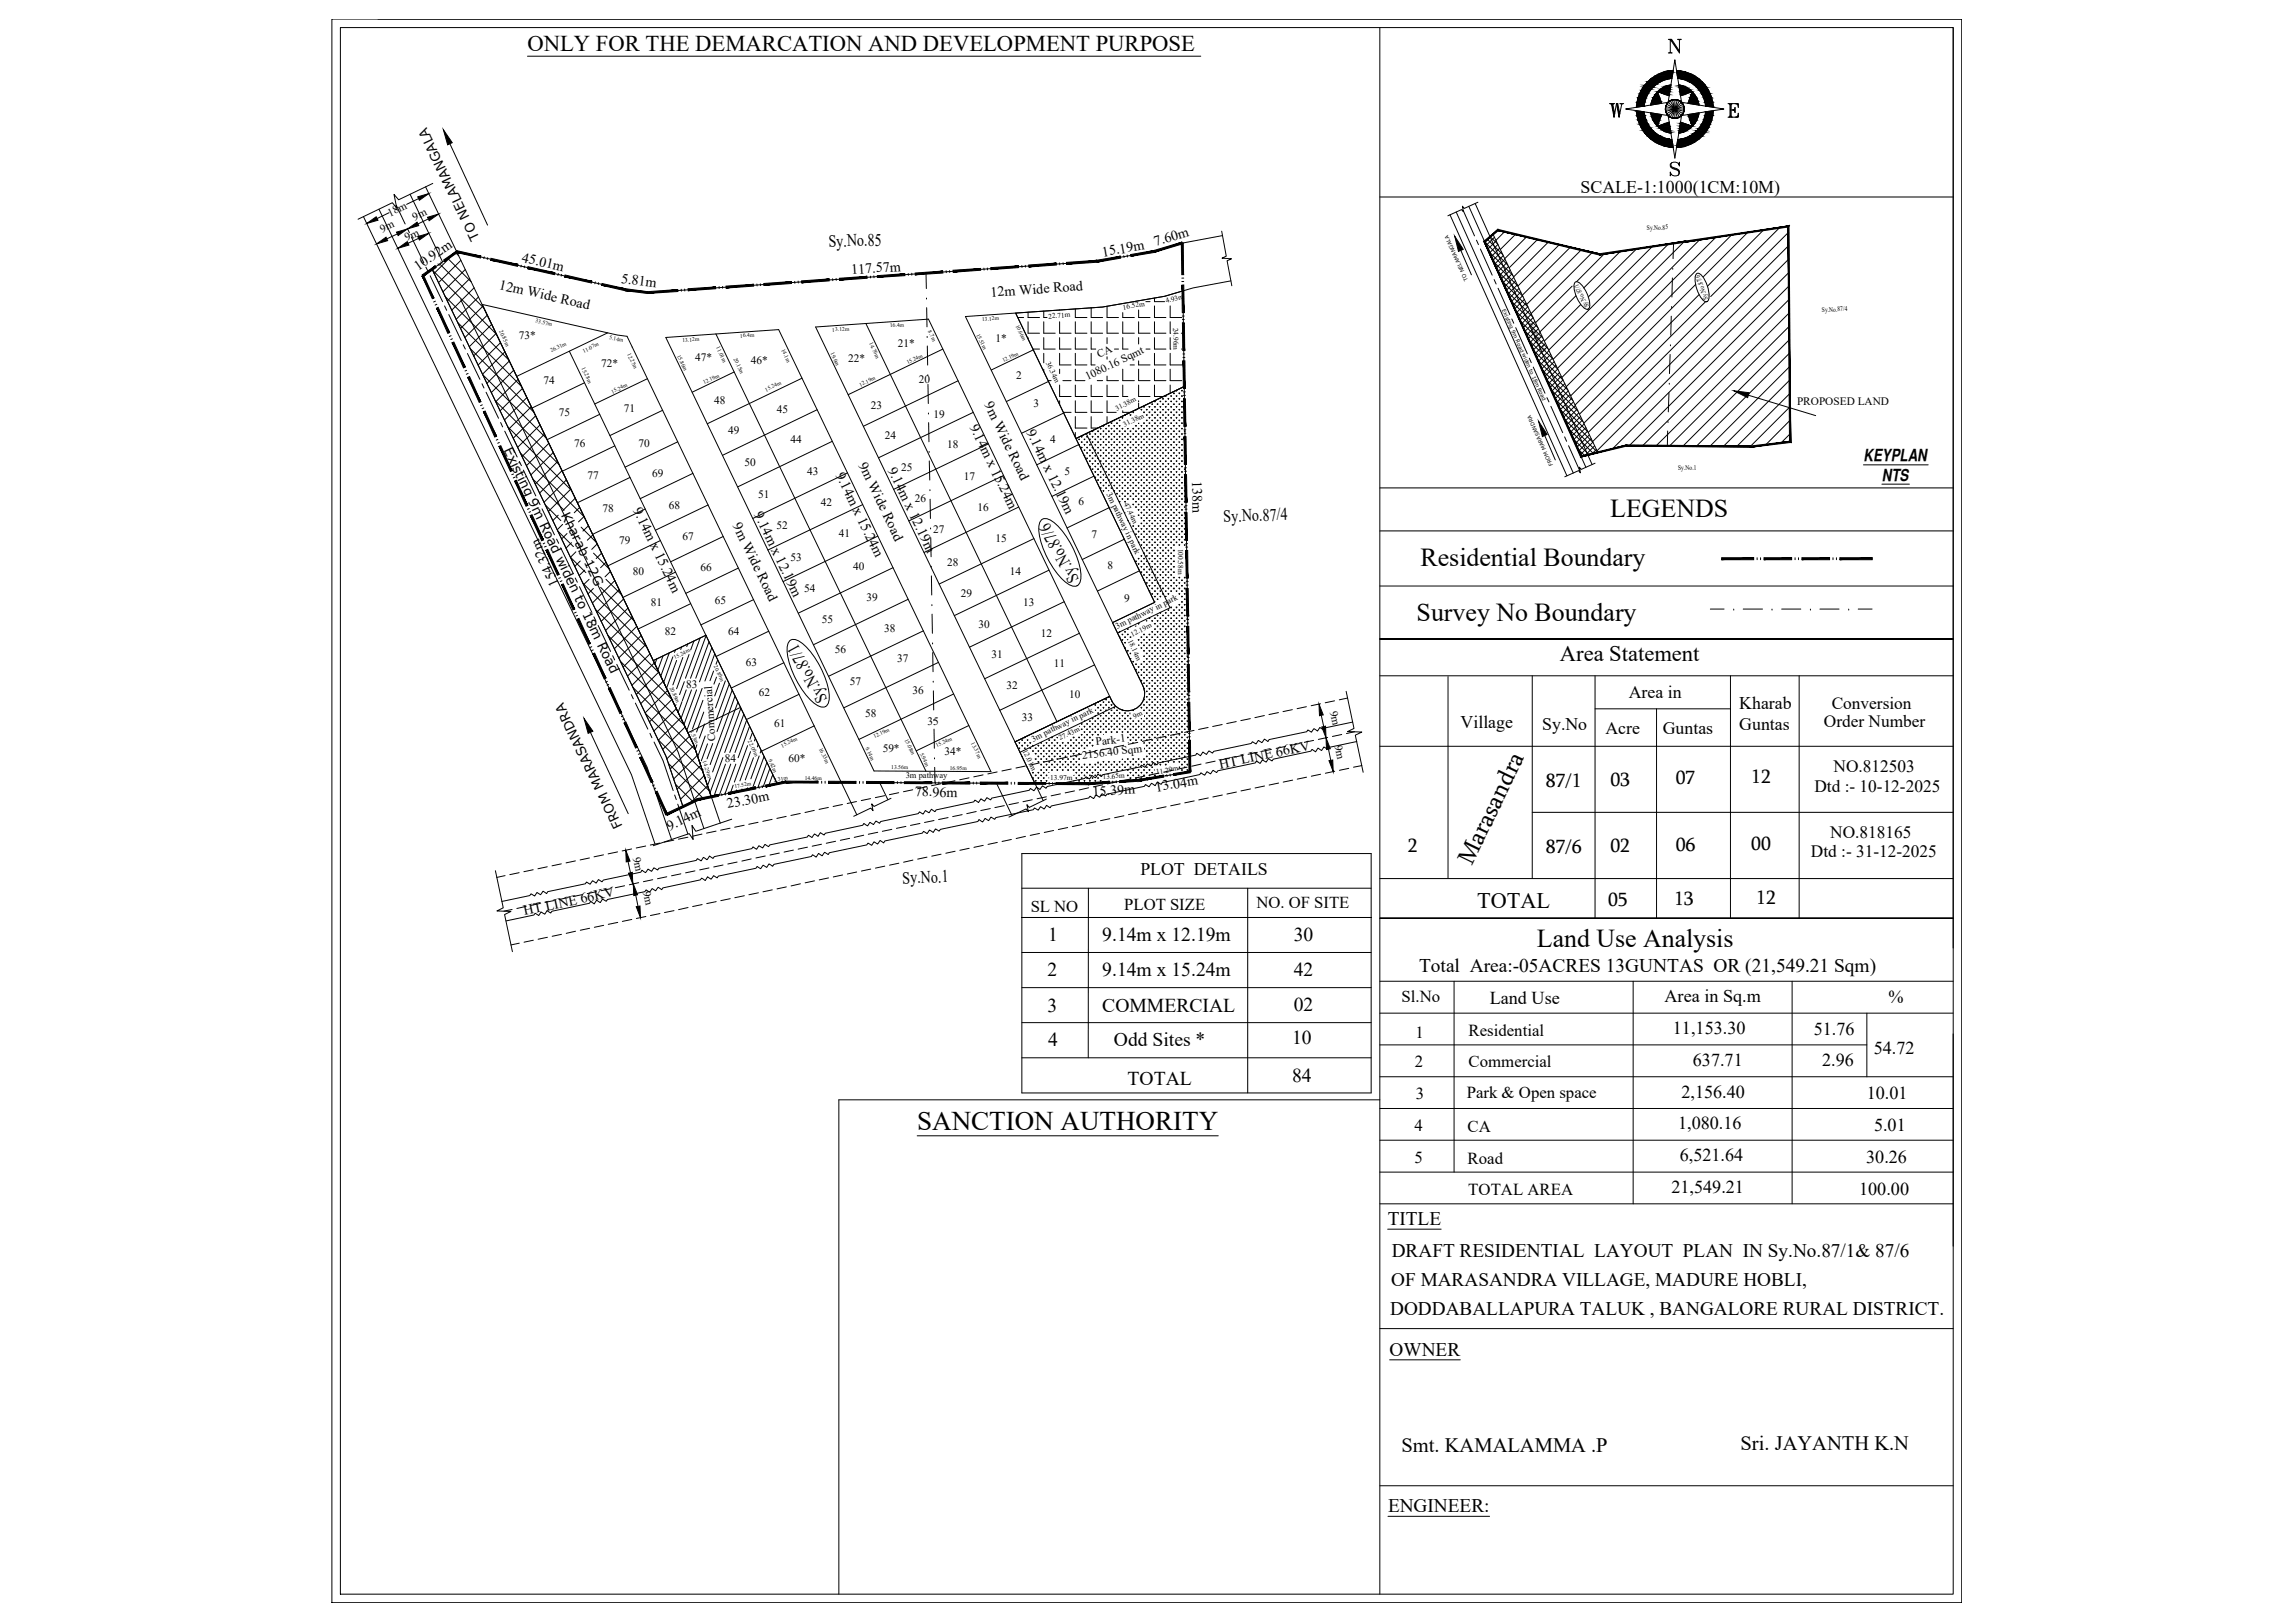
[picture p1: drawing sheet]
<svg xmlns="http://www.w3.org/2000/svg" width="594mm" height="420mm" viewBox="0 0 594 420" stroke-linecap="round" stroke-linejoin="round" font-family="sans-serif">
<defs><g id="words">
<text font-size="7.1" x="415.2" y="31.4">W</text>
<text font-size="7" x="237.4" y="292.5">SANCTION AUTHORITY</text>
<g font-size="6.7">
<text x="416.8" y="133.7">LEGENDS</text>
<text x="367.7" y="146.5">Residential Boundary</text>
<text x="366.7" y="160.7">Survey No Boundary</text>
<text x="397.9" y="245.2">Land Use Analysis</text>
</g>
<text font-size="6.4" x="381" y="224.3" transform="rotate(-64 381 224.3)">Marasandra</text>
<text font-size="5.9" x="136.5" y="13.3">ONLY FOR THE DEMARCATION AND DEVELOPMENT PURPOSE</text>
<g font-size="5.8">
<text x="403.8" y="171.2">Area Statement</text>
<text x="382.4" y="235">TOTAL</text>
</g>
<g font-size="5.3">
<text x="362.8" y="375.9">Smt. KAMALAMMA .P</text>
<text x="450.6" y="375.4">Sri. JAYANTH K.N</text>
</g>
<g font-size="5.1">
<text x="400.2" y="203.7">87/1</text>
<text x="416.9" y="203.4">03</text>
<text x="433.8" y="203.1">07</text>
<text x="453.3" y="202.8">12</text>
<text x="364.4" y="220.6">2</text>
<text x="400.2" y="220.8">87/6</text>
<text x="416.9" y="220.5">02</text>
<text x="433.8" y="220.2">06</text>
<text x="453.3" y="219.9">00</text>
<text x="416.3" y="234.5">05</text>
<text x="433.3" y="234.2">13</text>
<text x="454.6" y="234">12</text>
<text x="271.3" y="243.5">1</text>
<text x="285.3" y="243.7">9.14m x 12.19m</text>
<text x="334.9" y="243.6">30</text>
<text x="271.2" y="252.7">2</text>
<text x="285.3" y="252.8">9.14m x 15.24m</text>
<text x="334.9" y="252.7">42</text>
<text x="271.1" y="261.9">3</text>
<text x="285.3" y="261.9">COMMERCIAL</text>
<text x="334.9" y="261.7">02</text>
<text x="271.3" y="270.8">4</text>
<text x="288.3" y="270.7">Odd Sites *</text>
<text x="334.4" y="270.2">10</text>
<text x="291.9" y="280.9">TOTAL</text>
<text x="334.4" y="280.1">84</text>
</g>
<g font-size="5">
<text x="367.3" y="251.7">Total Area:-05ACRES 13GUNTAS OR (21,549.21 Sqm)</text>
<text x="359.2" y="317.1">TITLE</text>
<text x="360.3" y="325.4">DRAFT RESIDENTIAL LAYOUT PLAN IN Sy.No.87/1&amp; 87/6</text>
<text x="360.1" y="333">OF MARASANDRA VILLAGE, MADURE HOBLI,</text>
<text x="359.8" y="340.4">DODDABALLAPURA TALUK , BANGALORE RURAL DISTRICT.</text>
<text x="359.7" y="350.9">OWNER</text>
<text x="359.3" y="391.5">ENGINEER:</text>
</g>
<g font-size="4.7">
<text x="385.6" y="259.8">Land Use</text>
<text x="430.9" y="259.4">Area in Sq.m</text>
<text x="488.9" y="259.7">%</text>
<text x="433" y="267.7">11,153.30</text>
<text x="469.5" y="268">51.76</text>
<text x="438.2" y="276">637.71</text>
<text x="471.7" y="276">2.96</text>
<text x="485" y="273">54.72</text>
<text x="435.2" y="284.2">2,156.40</text>
<text x="483.2" y="284.6">10.01</text>
<text x="434.4" y="292.2">1,080.16</text>
<text x="485.1" y="292.7">5.01</text>
<text x="434.8" y="300.6">6,521.64</text>
<text x="483.1" y="301.1">30.26</text>
<text x="432.7" y="308.8">21,549.21</text>
<text x="481.3" y="309.4">100.00</text>
</g>
<g font-size="4.6">
<text x="409.1" y="49.9">SCALE-1:1000(1CM:10M)</text>
<text x="214.5" y="64" transform="rotate(-2 214.5 64)">Sy.No.85</text>
<text x="316.8" y="135.2" transform="rotate(-2 316.8 135.2)">Sy.No.87/4</text>
<text x="279.4" y="149.8" transform="rotate(-119 279.4 149.8)">Sy.No.87/6</text>
<text x="214.3" y="181" transform="rotate(-118 214.3 181)">Sy.No.87/1</text>
<text x="421.6" y="180.7">Area in</text>
<text x="450.2" y="183.4">Kharab</text>
<text x="378.1" y="188.4">Village</text>
<text x="399.2" y="189">Sy.No</text>
<text x="415.6" y="190">Acre</text>
<text x="430.4" y="190">Guntas</text>
<text x="450.2" y="189.1">Guntas</text>
<text x="295.2" y="226.6">PLOT DETAILS</text>
<text x="233.7" y="228.8" transform="rotate(-2 233.7 228.8)">Sy.No.1</text>
</g>
<g font-size="4.5">
<text x="474.1" y="183.4">Conversion</text>
<text x="472.1" y="188.3">Order Number</text>
<text x="474.7" y="200">NO.812503</text>
<text x="469.7" y="205">Dtd :- 10-12-2025</text>
<text x="468.8" y="221.9">Dtd :- 31-12-2025</text>
<text x="473.8" y="216.9">NO.818165</text>
</g>
<g font-size="4.3">
<text x="482.4" y="119.4">KEYPLAN</text>
<text x="487.1" y="124.4">NTS</text>
<text x="266.8" y="236">SL NO</text>
<text x="291" y="235.7">PLOT SIZE</text>
<text x="325.2" y="235.2">NO. OF SITE</text>
<text x="362.8" y="259.4">Sl.No</text>
<text x="366.4" y="268.7">1</text>
<text x="380.2" y="268.1">Residential</text>
<text x="366.2" y="276.3">2</text>
<text x="380.2" y="276.3">Commercial</text>
<text x="366.5" y="284.6">3</text>
<text x="379.7" y="284.2">Park &amp; Open space</text>
<text x="366.2" y="292.7">4</text>
<text x="379.9" y="293.1">CA</text>
<text x="366.2" y="301">5</text>
<text x="379.9" y="301.3">Road</text>
<text x="380.1" y="309.4">TOTAL AREA</text>
</g>
<g font-size="3.7">
<text x="299.1" y="63.7" transform="rotate(-17 299.1 63.7)">7.60m</text>
<text x="108.2" y="70.3" transform="rotate(-35 108.2 70.3)">10.92m</text>
<text x="134.9" y="67.7" transform="rotate(13 134.9 67.7)">45.01m</text>
<text x="220.4" y="71" transform="rotate(-4 220.4 71)">117.57m</text>
<text x="285.5" y="66.4" transform="rotate(-10 285.5 66.4)">15.19m</text>
<text x="129" y="74.8" transform="rotate(13 129 74.8)">12m Wide Road</text>
<text x="160.7" y="73.2" transform="rotate(7 160.7 73.2)">5.81m</text>
<text x="256.5" y="76.9" transform="rotate(-4 256.5 76.9)">12m Wide Road</text>
<text x="254.7" y="104.6" transform="rotate(64 254.7 104.6)">9m Wide Road</text>
<text x="250.9" y="110.4" transform="rotate(64 250.9 110.4)">9.14m x 15.24m</text>
<text x="265.6" y="111.7" transform="rotate(64 265.6 111.7)">9.14m x 12.19m</text>
<text x="216.3" y="122.9" transform="rotate(64 216.3 122.9)">9.14m x 15.24m</text>
<text x="222.2" y="120.3" transform="rotate(64 222.2 120.3)">9m Wide Road</text>
<text x="229.8" y="121.7" transform="rotate(64 229.8 121.7)">9.14m x 12.19m</text>
<text x="308.6" y="124.5" transform="rotate(89 308.6 124.5)">138m</text>
<text x="163.8" y="132" transform="rotate(64 163.8 132)">9.14m x 15.24m</text>
<text x="189.6" y="136" transform="rotate(64 189.6 136)">9m Wide Road</text>
<text x="195.2" y="133.1" transform="rotate(64 195.2 133.1)">9.14m x 12.19m</text>
<text x="144.7" y="151.2" transform="rotate(-114 144.7 151.2)">154.32m</text>
<text x="315.8" y="199" transform="rotate(-12 315.8 199)">HT LINE 66KV</text>
<text x="188.4" y="209.3" transform="rotate(-11 188.4 209.3)">23.30m</text>
<text x="236.8" y="206.1" transform="rotate(1 236.8 206.1)">78.96m</text>
<text x="282.9" y="206.1" transform="rotate(-3 282.9 206.1)">15.39m</text>
<text x="299.3" y="204.9" transform="rotate(-9 299.3 204.9)">13.04m</text>
<text x="173.3" y="215.1" transform="rotate(-26 173.3 215.1)">9.14m</text>
<text x="135.8" y="237" transform="rotate(-12 135.8 237)">HT LINE 66KV</text>
</g>
<g font-size="3.4">
<text x="124.2" y="61.5" transform="rotate(-116 124.2 61.5)">TO NELAMANGALA</text>
<text x="130.3" y="116.6" transform="rotate(64 130.3 116.6)">Existing 9m Road widen to 18m Road</text>
<text x="145.2" y="133.2" transform="rotate(64 145.2 133.2)">Kharab-12G</text>
<text x="161.2" y="213.8" transform="rotate(-116 161.2 213.8)">FROM MARASANDRA</text>
</g>
<g font-size="2.9">
<text x="100.9" y="56.1" transform="rotate(-26 100.9 56.1)">18m</text>
<text x="107.3" y="57.2" transform="rotate(-25 107.3 57.2)">9m</text>
<text x="98.9" y="60.2" transform="rotate(-25 98.9 60.2)">9m</text>
<text x="105.3" y="62.4" transform="rotate(-26 105.3 62.4)">9m</text>
<text x="134.3" y="87.8">73*</text>
<text x="232.4" y="89.9">21*</text>
<text x="257.7" y="88.5">1*</text>
<text x="155.6" y="95.1">72*</text>
<text x="179.9" y="93.5">47*</text>
<text x="194.3" y="94.1">46*</text>
<text x="219.6" y="93.8">22*</text>
<text x="284.5" y="92.7" transform="rotate(-26 284.5 92.7)">CA</text>
<text x="140.7" y="99.5">74</text>
<text x="237.8" y="99.2">20</text>
<text x="263" y="98.1">2</text>
<text x="281.5" y="98.4" transform="rotate(-26 281.5 98.4)">1080.16 Sqmt</text>
<text x="144.7" y="107.6">75</text>
<text x="161.5" y="106.8">71</text>
<text x="184.9" y="104.7">48</text>
<text x="201.1" y="107">45</text>
<text x="225.4" y="105.9">23</text>
<text x="267.5" y="105.4">3</text>
<text x="465.2" y="104.9">PROPOSED LAND</text>
<text x="188.5" y="112.4">49</text>
<text x="229" y="113.6">24</text>
<text x="241.7" y="108.1">19</text>
<text x="148.6" y="115.8">76</text>
<text x="165.3" y="115.7">70</text>
<text x="204.7" y="114.7">44</text>
<text x="245.2" y="115.9">18</text>
<text x="271.8" y="114.8">4</text>
<text x="152.1" y="123.9">77</text>
<text x="168.8" y="123.4">69</text>
<text x="192.8" y="120.8">50</text>
<text x="208.9" y="123">43</text>
<text x="233.3" y="121.9">25</text>
<text x="249.5" y="124.2">17</text>
<text x="275.5" y="122.9">5</text>
<text x="173.1" y="131.8">68</text>
<text x="196.3" y="128.8">51</text>
<text x="212.5" y="131.1">42</text>
<text x="236.8" y="130">26</text>
<text x="279.2" y="130.8">6</text>
<text x="156" y="132.5">78</text>
<text x="201" y="136.8">52</text>
<text x="241.5" y="138">27</text>
<text x="253" y="132.2">16</text>
<text x="160.2" y="140.9">79</text>
<text x="176.7" y="139.8">67</text>
<text x="217.1" y="139.1">41</text>
<text x="257.7" y="140.3">15</text>
<text x="282.5" y="139.3">7</text>
<text x="163.8" y="148.9">80</text>
<text x="181.3" y="147.9">66</text>
<text x="204.7" y="145.4">53</text>
<text x="220.9" y="147.6">40</text>
<text x="245.2" y="146.5">28</text>
<text x="261.4" y="148.8">14</text>
<text x="286.7" y="147.2">8</text>
<text x="208.2" y="153.4">54</text>
<text x="224.3" y="155.6">39</text>
<text x="248.7" y="154.5">29</text>
<text x="291" y="155.8">9</text>
<text x="168.5" y="156.9">81</text>
<text x="185.1" y="156.4">65</text>
<text x="212.7" y="161.4">55</text>
<text x="264.9" y="156.8">13</text>
<text x="172.1" y="164.5">82</text>
<text x="188.5" y="164.4">64</text>
<text x="228.9" y="163.6">38</text>
<text x="253.3" y="162.5">30</text>
<text x="269.5" y="164.8">12</text>
<text x="193.1" y="172.4">63</text>
<text x="216.1" y="169.1">56</text>
<text x="232.3" y="171.4">37</text>
<text x="256.6" y="170.3">31</text>
<text x="272.8" y="172.6">11</text>
<text x="177.6" y="178.1">83</text>
<text x="220" y="177.3">57</text>
<text x="236.2" y="179.6">36</text>
<text x="260.6" y="178.5">32</text>
<text x="196.4" y="180.2">62</text>
<text x="223.9" y="185.5">58</text>
<text x="276.7" y="180.7">10</text>
<text x="344.3" y="184.3" transform="rotate(78 344.3 184.3)">9m</text>
<text x="185.2" y="191.9" transform="rotate(-94 185.2 191.9)">Commercial</text>
<text x="200.4" y="188.3">61</text>
<text x="240.1" y="187.7">35</text>
<text x="264.5" y="186.6">33</text>
<text x="187.6" y="197.3">84</text>
<text x="204.1" y="197.2">60*</text>
<text x="228.5" y="194.6">59*</text>
<text x="244.5" y="195.5">34*</text>
<text x="280.2" y="196.5" transform="rotate(-7 280.2 196.5)">2156.40 Sqm</text>
<text x="283.7" y="192.9" transform="rotate(-7 283.7 192.9)">Park-1</text>
<text x="345.5" y="193" transform="rotate(78 345.5 193)">9m</text>
<text x="163.8" y="222.1" transform="rotate(78 163.8 222.1)">9m</text>
<text x="166.4" y="230.9" transform="rotate(78 166.4 230.9)">9m</text>
</g>
<g font-size="2.2">
<text x="286.4" y="127.9" transform="rotate(64 286.4 127.9)">3m pathway in park</text>
<text x="289.2" y="162.8" transform="rotate(-26 289.2 162.8)">3m pathway in park</text>
<text x="267.4" y="192" transform="rotate(-26 267.4 192)">3m pathway in park</text>
<text x="234.5" y="201.4">3m pathway</text>
</g>
<g font-size="1.9">
<text x="271.4" y="82.5" transform="rotate(-4 271.4 82.5)">22.71m</text>
<text x="290.8" y="80.2" transform="rotate(-10 290.8 80.2)">16.52m</text>
<text x="301.9" y="78.6" transform="rotate(-17 301.9 78.6)">4.93m</text>
<text x="303.7" y="84.8" transform="rotate(89 303.7 84.8)">24.96m</text>
<text x="270.7" y="94" transform="rotate(64 270.7 94)">36.34m</text>
<text x="289.1" y="106.3" transform="rotate(-26 289.1 106.3)">31.38m</text>
<text x="291.1" y="110.5" transform="rotate(-26 291.1 110.5)">31.38m</text>
<text x="290.9" y="130.5" transform="rotate(64 290.9 130.5)">47.44m</text>
<text x="304.9" y="142" transform="rotate(89 304.9 142)">100.58m</text>
<text x="291.9" y="165.9" transform="rotate(65 291.9 165.9)">18.14m</text>
<text x="293.1" y="164.8" transform="rotate(-26 293.1 164.8)">12.19m</text>
<text x="274.4" y="191.7" transform="rotate(-26 274.4 191.7)">27.43m</text>
<text x="293.6" y="186.1" transform="rotate(-26 293.6 186.1)">9m</text>
<text x="264.7" y="194.4" transform="rotate(64 264.7 194.4)">12.01m</text>
<text x="271.8" y="201.9">13.97m</text>
<text x="285.5" y="201.7" transform="rotate(-4 285.5 201.7)">13.65m</text>
<text x="299.4" y="200.4" transform="rotate(-10 299.4 200.4)">11.29m</text>
</g>
<g font-size="1.8">
<text x="426.3" y="59.5" transform="rotate(-2 426.3 59.5)">Sy.No.85</text>
<text x="442.2" y="77.4" transform="rotate(-109 442.2 77.4)">Sy.No.87/6</text>
<text x="411.3" y="79.3" transform="rotate(-115 411.3 79.3)">Sy.No.87/1</text>
<text x="471.6" y="80.8" transform="rotate(-2 471.6 80.8)">Sy.No.87/4</text>
<text x="434.4" y="121.7" transform="rotate(-2 434.4 121.7)">Sy.No.1</text>
</g>
<g font-size="1.5">
<text x="138.5" y="83.5" transform="rotate(13 138.5 83.5)">33.57m</text>
<text x="254.2" y="83.1" transform="rotate(-4 254.2 83.1)">13.12m</text>
<text x="129.2" y="85.7" transform="rotate(65 129.2 85.7)">20.85m</text>
<text x="157.7" y="87.9" transform="rotate(10 157.7 87.9)">5.14m</text>
<text x="176.6" y="88.5" transform="rotate(-4 176.6 88.5)">13.12m</text>
<text x="185.3" y="89.9" transform="rotate(64 185.3 89.9)">11.01m</text>
<text x="191.6" y="87.4" transform="rotate(-4 191.6 87.4)">16.4m</text>
<text x="215.4" y="85.8" transform="rotate(-4 215.4 85.8)">13.12m</text>
<text x="225" y="88.9" transform="rotate(64 225 88.9)">14.76m</text>
<text x="230.4" y="84.8" transform="rotate(-5 230.4 84.8)">16.4m</text>
<text x="240.2" y="85.8" transform="rotate(64 240.2 85.8)">8.7m</text>
<text x="252.7" y="86.6" transform="rotate(64 252.7 86.6)">15.51m</text>
<text x="262.9" y="84.4" transform="rotate(64 262.9 84.4)">10.66m</text>
<text x="142.8" y="91.2" transform="rotate(-26 142.8 91.2)">26.31m</text>
<text x="150.5" y="95.3" transform="rotate(65 150.5 95.3)">15.28m</text>
<text x="151.1" y="91.3" transform="rotate(-26 151.1 91.3)">11.07m</text>
<text x="162.3" y="91.6" transform="rotate(65 162.3 91.6)">12.27m</text>
<text x="175.2" y="92.1" transform="rotate(65 175.2 92.1)">15.86m</text>
<text x="189.9" y="92.9" transform="rotate(65 189.9 92.9)">20.15m</text>
<text x="202.2" y="90.6" transform="rotate(65 202.2 90.6)">14.1m</text>
<text x="214.9" y="91.4" transform="rotate(64 214.9 91.4)">19.6m</text>
<text x="235" y="94.2" transform="rotate(-25 235 94.2)">15.24m</text>
<text x="259.7" y="93.7" transform="rotate(-25 259.7 93.7)">12.19m</text>
<text x="158.5" y="101.9" transform="rotate(-26 158.5 101.9)">15.24m</text>
<text x="182.3" y="99.4" transform="rotate(-26 182.3 99.4)">12.19m</text>
<text x="198.3" y="101.4" transform="rotate(-26 198.3 101.4)">15.24m</text>
<text x="222.7" y="100.1" transform="rotate(-26 222.7 100.1)">12.19m</text>
<text x="174.7" y="170.6" transform="rotate(-26 174.7 170.6)">15.24m</text>
<text x="184.8" y="172.5" transform="rotate(64 184.8 172.5)">20.89m</text>
<text x="173.3" y="178" transform="rotate(65 173.3 178)">20.89m</text>
<text x="178.5" y="189.3" transform="rotate(64 178.5 189.3)">3.53m</text>
<text x="193.6" y="191.9" transform="rotate(65 193.6 191.9)">22.09m</text>
<text x="226.4" y="191.1" transform="rotate(-26 226.4 191.1)">12.19m</text>
<text x="234.2" y="191.5" transform="rotate(65 234.2 191.5)">15.08m</text>
<text x="181.9" y="197.1" transform="rotate(71 181.9 197.1)">14.29m</text>
<text x="198.8" y="196.8" transform="rotate(64 198.8 196.8)">9.42m</text>
<text x="202.5" y="193.5" transform="rotate(-26 202.5 193.5)">15.24m</text>
<text x="211.9" y="193.8" transform="rotate(64 211.9 193.8)">16.33m</text>
<text x="224" y="193.6" transform="rotate(64 224 193.6)">9.14m</text>
<text x="238.1" y="195.1" transform="rotate(64 238.1 195.1)">5.94m</text>
<text x="242.5" y="193.4" transform="rotate(-25 242.5 193.4)">15.24m</text>
<text x="251.3" y="192.3" transform="rotate(65 251.3 192.3)">13.37m</text>
<text x="200.4" y="202.5" transform="rotate(-11 200.4 202.5)">2.31m</text>
<text x="208.3" y="202">14.46m</text>
<text x="230.7" y="199.1" transform="rotate(1 230.7 199.1)">13.56m</text>
<text x="245.8" y="199.2" transform="rotate(1 245.8 199.2)">16.95m</text>
<text x="190.2" y="204" transform="rotate(-11 190.2 204)">17.52m</text>
</g>
<g font-size="1.4">
<text x="380" y="72.4" transform="rotate(-114 380 72.4)">TO NELAMANGALA</text>
<text x="388.8" y="80.3" transform="rotate(66 388.8 80.3)">Existing 9m Road widen to 18m Road</text>
<text x="395.7" y="83.9" transform="rotate(64 395.7 83.9)">Kharab-12G</text>
<text x="402" y="120.3" transform="rotate(-114 402 120.3)">FROM MARASANDRA</text>
</g>
</g></defs>
<!-- layer: ROAD -->
<g fill="none" stroke="#000" stroke-width=".26">
<path d="M116.5 37.2l9.7 21.1M94.1 56.1l69.4 144.5 6.1 17.9M98.1 54.2l69.4 144.5 6.3 18.6M100.7 55.1l-3.1 1.5M102.6 53.2l2.3 4.8M105.4 59.1l.6 1.1M106.1 50.3l8.5 17.5M108.3 51.4l-3 1.5M110.2 48.4l8.1 16.8M110.9 56.7l-2.7 1.3M112 47.5l-8.8 4.2-1.2-1.4 .7 3.6-1.1-1.4-8.9 4.3M316.2 59.8l1.2 6.5-1.1 .5 2.5 .2-1.2 .5 1.3 6.5"/>
<path d="M375.3 55.6l30.3 67.6M377 54.9l30.3 67.6M378.8 54.5l2.9 6.6M380.2 53.4l30.3 67.6M381.9 52.7l30.2 67.6M382.6 52.4l-3.6 1.6-.4-.6 .2 1.4-.5-.5-3.5 1.6M389.5 60l-2.3 2.2M456.5 59.5l-14.5 14.6M460.6 59l-17.8 17.8M102.8 60.6l-2.7 1.2M106.5 61.3l3.2 6.7M108.3 61.7l-2.7 1.3"/>
<path d="M110.3 69.2l.5 1.1M111.4 71.4l3.2 6.7M115.1 79.2l.5 1.1M119.3 77.6l56.3 117.2 6.6 19.7M124.8 78.8l54.8 114.1 6.9 20.2M306.2 75.3h.1M382.2 62.2l.5 1.1M383.2 64.5l3.1 6.7M386.5 60.6l27.1 56.5M386.8 72.4l.5 1.1M387.8 74.6l3 6.8M392.3 60.6l-3.9 4"/>
<path d="M395.2 61.3l-5.7 5.7M398 62l-7.3 7.3M400.8 62.7l-9 9M403.6 63.4l-10.7 10.7M406.5 64l-12.4 12.4M407 74.1l-9.5 9.5M407.9 76.6l-9.3 9.3M409.2 78.9l-9.4 9.4M409.3 64.7l-14.1 14.1M412.1 65.4l-15.8 15.8M412.2 79.4l-11.3 11.3M415.3 65.6l-7.2 7.3"/>
<path d="M419.5 65.1l-9.5 9.4M423.6 64.5l-12.5 12.4M427.7 63.8l-15.5 15.5M431.8 63.2l-29.8 29.8M435.9 62.6l-32.7 32.8M438.9 73.6l-31.2 31.2M439.8 76.3l-30.9 30.9M440 62l-35.7 35.7M441.5 78.1l-31.5 31.5M444.2 61.4l-38.8 38.7M448.3 60.8l-41.7 41.7M452.4 60.2l-11.4 11.4"/>
<path d="M463 60.1l-51.9 51.9M463 63.6l-50.7 50.7M463 67.1l-49.6 49.6M463.1 70.6l-45.7 45.6M463.1 74.1l-41.3 41.2M463.1 77.5l-37.8 37.8M116.2 81.4l3.2 6.8M119.9 89.3l.6 1.1M121 91.5l3.2 6.7M124.8 99.3l.5 1.1M201.6 85.3l54.9 114.5-30.3-.2-53.8-112.2M211.1 84.7l59 122.6"/>
<path d="M240.3 82.6l47.6 99M249.9 81.9l45.9 95.5M262.9 81.1l36 74.8-10.9 5.3M391.3 82.6l.6 1.1M392.4 84.8l3 6.8M395.9 92.7l.5 1.2M396.9 95l3 6.8M463.1 81l-34.4 34.4M463.1 84.5l-30.9 30.9M463.2 88l-27.5 27.5M463.2 91.4l-24.1 24.1M463.2 94.9l-20.6 20.7"/>
<path d="M463.3 98.4l-17.2 17.2M125.8 101.5l3.2 6.8M129.6 109.4l.5 1.1M130.7 111.6l3.2 6.7M134.4 119.5l.6 1.1M306.6 100l-28.1 13.5M400.4 102.9l.6 1.1M401.5 105.2l3 6.8M405 113.1l.5 1.1M406 115.4l3 6.5M412.9 119.9l-3.6 1.6-.5-.6 .3 1.5-.4-.6-3.6 1.6M463.3 101.9l-13.7 13.7"/>
<path d="M463.3 105.4l-10.3 10.2M463.4 108.8l-6.4 6.4M463.4 112.3l-2.4 2.4M135.5 121.7l3.2 6.7M139.2 129.5l.6 1.1M140.3 131.7l3.2 6.8M144.1 139.6l.5 1.1M145.1 141.8l3.3 6.7M148.9 149.6l.6 1.1M150 151.9l3.2 6.7M153.7 159.7l.6 1.1M154.8 161.9l3.2 6.7"/>
<path d="M158.6 169.7l.5 1.1M159.7 172l3.2 6.7M163.4 179.8l.5 1.1M169.1 171l13.6-6.5 18.5 38.4M295.8 177.4a4.5 4.5 0 0 1-2 6.2 4.5 4.5 0 0 1-6.1-2.3M152.8 189.6l9.8 21M164.5 182l3.2 6.8M168.2 189.9l.6 1.1M169.3 192.1l2.3 4.8 2.7 7.8M287.2 180.3l-24.5 11.8M174.6 205.8l.5 1.2M175.4 208.2l2.7 7.7"/>
<path d="M184.1 206.3l-4.5-13.4-54.8-114.1 35 7.9 2.5 .4 59.5 123.8M189.4 212.1l-9.3 3.1-1-1.5 .3 3.6-1-1.5-9.3 3.1M227.6 202.3l2.2 4.7M227.7 202.6l30.3 .2 4 8.3"/>
</g>
<!-- layer: SITE -->
<g fill="none" stroke="#000" stroke-width=".26">
<path d="M111.9 69.7l6.4-4.5 61.3 127.7 4.5 13.4-3.4 .7-3.9 1.8-4.4-13zM147.4 90.9l35.3 73.6M151.3 99.1l-13.6 6.5M157.3 86.2l-23.6 11.2M163.6 89.9h.1M167.6 98l-13.7 6.6M185.3 86.4l54.4 113.3M190 96.3l-10.8 5.2M207.6 97.9l-24.5 11.8M224.1 83.7l49.5 103.1M244.1 90.4l-24.5 11.8M248 98.6l-24.5 11.7"/>
<path d="M267.5 90.6l-10.9 5.2M271.4 98.7l-10.9 5.3M155.3 107.3l-13.7 6.5M159.1 115.4l-13.5 6.6M171.5 106.2l-13.6 6.6M175.4 114.4l-13.6 6.5M211.5 106.1l-24.5 11.8M215.4 114.2l-24.5 11.9M251.9 106.8l-24.5 11.7M255.8 114.9l-24.5 11.8M275.4 106.9l-11 5.3M279.2 115.1l-10.8 5.2"/>
<path d="M281.2 112.3l21.7 45-13.6 6.6M163.1 123.6l-13.6 6.6M167 131.8l-13.6 6.5M171 139.9l-13.7 6.6M179.4 122.5l-13.7 6.6M183.3 130.7l-13.7 6.6M187.2 138.9l-13.6 6.5M219.4 122.4l-24.5 11.8M223.3 130.6l-24.5 11.8M227.2 138.8l-24.5 11.8M259.8 123.1l-24.5 11.8M263.7 131.3l-24.5 11.7"/>
<path d="M267.6 139.4l-24.5 11.8M283.2 123.3l-10.9 5.2M287.1 131.4l-10.9 5.3M291 139.6l-10.9 5.3M174.9 148.1l-13.7 6.6M178.8 156.3l-13.6 6.5M191.1 147.1l-13.6 6.5M195.1 155.2l-13.7 6.6M231.2 147l-24.6 11.7M235.1 155.1l-24.5 11.8M271.5 147.6l-24.5 11.8M275.5 155.8l-24.5 11.7"/>
<path d="M295 147.8l-10.9 5.2M199 163.4l-13.7 6.6M202.9 171.6l-13.6 6.5M206.9 179.7l-13.7 6.6M239 163.3l-24.5 11.8M242.9 171.5l-24.5 11.7M246.9 179.6l-24.6 11.8M279.4 163.9l-24.5 11.8M283.4 172.1l-24.6 11.8M191.7 183.1l-13.6 6.6M210.8 187.9l-13.7 6.6M250.8 187.8l-13.6 6.6"/>
<path d="M287.2 180.3l-24.5 11.8M288.9 182.8l-24.9 12"/>
</g>
<g fill="#000" stroke="#000" stroke-width=".26">
<path d="M109.2 71.4l3.1 5.8-2.6-5.9zM109.2 71.4l3.1 5.8-.4 .1z"/>
<path d="M109.6 71.6l3.3-2.4-.2-.4zM109.3 71.1l3.4-2.3-3.1 2.8z"/>
<path d="M113 79.8l3.4 6.3-3-6.5zM113 79.8l3.4 6.3-.5 .2z"/>
<path d="M115.1 67.7l3.4-2.4-.3-.3zM114.9 67.3l3.3-2.3-3.1 2.7z"/>
<path d="M118.3 65.4l6.1 1.4 .1-.5zM118.4 64.9l6.1 1.4-6.2-.9z"/>
<path d="M127 67.4l7 1.5 .1-.5zM127.1 66.9l7 1.5-7.1-1z"/>
<path d="M136.6 69.5l6.9 1.6 .2-.5zM136.7 69l7 1.6-7.1-1.1z"/>
<path d="M146.1 71.7l7 1.6 .1-.5zM146.3 71.2l6.9 1.6-7.1-1.1z"/>
<path d="M155.7 73.9l6.1 1.4 .1-.6zM155.8 73.4l6.1 1.3-6.2-.8z"/>
<path d="M161.9 75.3l5.7 .7 .1-.5zM161.9 74.7l5.8 .8-5.8-.2z"/>
<path d="M167.6 76l7.9-.5-.1-.5zM167.6 75.5l7.8-.5-7.8 1z"/>
<path d="M178.2 75.3l7.1-.6-.1-.4zM178.1 74.7l7.1-.4-7 1z"/>
<path d="M187.9 74.6l7.2-.5-.1-.5zM187.9 74.1l7.1-.5-7.1 1z"/>
<path d="M197.8 73.9l7.1-.5-.1-.5zM197.7 73.4l7.1-.5-7 1z"/>
<path d="M207.5 73.2l7.1-.5v-.5zM207.5 72.7l7.1-.5-7.1 1z"/>
<path d="M217.4 72.5l7.1-.5-.1-.5zM217.3 72l7.1-.5-7 1z"/>
<path d="M227.1 71.8l7.1-.4v-.5zM227.1 71.4l7.1-.5-7.1 .9z"/>
<path d="M236.9 71.1l7.2-.4-.1-.5zM236.9 70.7l7.1-.5-7.1 .9z"/>
<path d="M246.7 70.5l7.1-.5v-.5zM246.7 70l7.1-.5-7.1 1z"/>
<path d="M256.5 69.8l7.1-.5v-.5zM256.5 69.3l7.1-.5-7.1 1z"/>
<path d="M266.3 69.1l7.1-.5v-.5zM266.3 68.6l7.1-.5-7.1 1z"/>
<path d="M276.1 68.4l7.9-.5-.1-.5zM276.1 67.9l7.8-.5-7.8 1z"/>
<path d="M284 67.9l6.1-1.1-.1-.5zM283.9 67.4l6.1-1.1-6 1.6z"/>
<path d="M292.7 66.4l6.1-1.1v-.5zM292.7 65.9l6.1-1.1-6.1 1.6z"/>
<path d="M305.8 62.9l.1 8.2h.5zM305.8 62.9h.5l.1 8.2z"/>
<path d="M298.9 65.3l7.2-2.2-.1-.4zM298.7 64.8l7.3-2.1-7.1 2.6z"/>
<path d="M117 88.7l3.5 6.3-3-6.5zM117 88.7l3.5 6.3-.5 .2z"/>
<path d="M121.1 97.7l3.4 6.3-2.9-6.5zM121.1 97.7l3.4 6.3-.4 .2z"/>
<path d="M306 73.8v7.1h.5zM306 73.8h.4l.1 7.1z"/>
<path d="M306.1 83.6l.1 7.1h.5zM306.1 83.6h.5l.1 7.1z"/>
<path d="M125.2 106.6l3.3 6.3-2.9-6.5zM125.2 106.6l3.3 6.3-.4 .2z"/>
<path d="M129.2 115.6l3.4 6.3-3-6.5zM129.2 115.6l3.4 6.3-.5 .2z"/>
<path d="M306.2 93.4l.1 7.2h.5zM306.2 93.4h.5l.1 7.2z"/>
<path d="M306.4 103.2l.1 7.2h.5zM306.4 103.2h.4l.2 7.2z"/>
<path d="M133.2 124.5l3.4 6.3-2.9-6.5zM133.2 124.5l3.4 6.3-.4 .2z"/>
<path d="M137.3 133.5l3.4 6.3-3-6.5zM137.3 133.5l3.4 6.3-.5 .2z"/>
<path d="M306.5 113.1l.1 7.1h.5zM306.5 113.1h.5l.1 7.1z"/>
<path d="M306.6 122.9l.2 7.1h.5zM306.6 122.9h.5l.2 7.1z"/>
<path d="M306.8 132.7l.1 7.2h.5zM306.8 132.7h.5l.1 7.2z"/>
<path d="M141.3 142.4l3.4 6.3-2.9-6.5zM141.3 142.4l3.4 6.3-.4 .2z"/>
<path d="M145.4 151.4l3.4 6.3-3-6.5zM145.4 151.4l3.4 6.3-.5 .2z"/>
<path d="M306.9 142.5l.2 7.2h.4zM306.9 142.5h.5l.1 7.2z"/>
<path d="M307.1 152.3l.1 7.2h.5zM307.1 152.3h.5l.1 7.2z"/>
<path d="M445.7 144.4v.5l8.3-.5zM445.7 144.9l8.3-.5v.5z"/>
<path d="M456.6 144.4v.5l7.2-.5zM456.6 144.9l7.2-.5v.5z"/>
<path d="M466.4 144.4v.5l7.2-.5zM466.4 144.9l7.2-.5v.5z"/>
<path d="M476.3 144.4v.5l8.3-.5zM476.3 144.9l8.3-.5v.5z"/>
<path d="M149.4 160.3l3.4 6.3-2.9-6.5zM149.4 160.3l3.4 6.3-.4 .2z"/>
<path d="M153.5 169.3l3.4 6.2-3-6.4zM153.5 169.3l3.4 6.2-.5 .3z"/>
<path d="M157.5 178.2l3.4 6.3-2.9-6.5zM157.5 178.2l3.4 6.3-.4 .2z"/>
<path d="M307.2 162.2l.1 7.1h.5zM307.2 162.2h.5l.1 7.1z"/>
<path d="M307.4 172l.1 7.1h.4zM307.4 172h.5v7.1z"/>
<path d="M161.6 187.1l3.3 6.3-2.9-6.5zM161.6 187.1l3.3 6.3-.4 .3z"/>
<path d="M165.6 196.1l3.4 6.3-3-6.5zM165.6 196.1l3.4 6.3-.5 .2z"/>
<path d="M307.5 181.8l.1 7.2h.5zM307.5 181.8h.5l.1 7.2z"/>
<path d="M307.7 191.6l.1 8.2h.4zM307.7 191.6h.5v8.2z"/>
<path d="M169.6 205l3.2 5.7-2.7-5.9zM169.6 205l3.2 5.7-.5 .2z"/>
<path d="M172.4 210.6l.2 .5 8.1-4.4zM172.6 211.1l8.1-4.4 .2 .5z"/>
<path d="M180.7 206.7l.1 .5 5.1-1.5zM180.8 207.2l5.1-1.5 .1 .4z"/>
<path d="M188.5 205.1l.1 .5 7-1.9zM188.6 205.6l7-1.9v.5z"/>
<path d="M198.2 203.2l.1 .5 5.1-1.5zM198.3 203.7l5.1-1.5 .1 .5z"/>
<path d="M203.4 202.2v.5l8.4-.4zM203.4 202.7l8.4-.4v.4z"/>
<path d="M214.5 202.3v.5l7.1-.5zM214.5 202.8l7.1-.5v.5z"/>
<path d="M224.3 202.3v.5l7.1-.5zM224.3 202.8l7.1-.5v.5z"/>
<path d="M234.1 202.4v.4l7.1-.4zM234.1 202.8l7.1-.4v.5z"/>
<path d="M243.9 202.4v.5l7.2-.4zM243.9 202.9l7.2-.4v.5z"/>
<path d="M253.8 202.5v.5l7.1-.5zM253.8 203l7.1-.5v.5z"/>
<path d="M263.6 202.6l-.1 .4 7.2-.4zM263.5 203l7.2-.4v.5z"/>
<path d="M273.4 202.6v.5l8.3-.5zM273.4 203.1l8.3-.5v.5z"/>
<path d="M281.7 202.6v.5l5.5-.8zM281.7 203.1l5.5-.8v.5z"/>
<path d="M289.8 202.1l.1 .5 5.3-.9zM289.9 202.6l5.3-.9 .1 .5z"/>
<path d="M295.2 201.7l.1 .5 1.6-.8zM295.3 202.2l1.6-.8 .1 .5z"/>
<path d="M296.9 201.4l.1 .5 4.1-1.2zM297 201.9l4.1-1.2 .1 .5z"/>
<path d="M303.8 200.3v.4l4.2-1.1zM303.8 200.7l4.2-1.1 .1 .5z"/>
</g>
<g fill="none" stroke="#000" stroke-width=".26">
<path d="M109.3 71.1l.3 .5M112.7 78l-.5 .2M113.1 78.8l-.5 .2M113.4 68.3l.3 .4M114.1 67.8l.3 .4M118.4 64.9l-.1 .5M125.4 66.5l-.2 .5M126.3 66.7l-.2 .5M134.9 68.7l-.1 .4M135.8 68.9l-.1 .4M144.5 70.8l-.1 .5M145.4 71l-.1 .5"/>
<path d="M154.1 73l-.1 .5M155 73.2l-.1 .4M167.6 75.5v.5M176.3 74.9l.1 .5M177.2 74.8l.1 .5M186.2 74.2v.5M187 74.2v.4M195.9 73.5l.1 .5M196.8 73.5l.1 .4M205.7 72.8l.1 .5M206.6 72.8v.5M215.5 72.2l.1 .5"/>
<path d="M216.4 72.1l.1 .5M225.3 71.5l.1 .5M226.2 71.4v.5M235.1 70.8v.5M236 70.7v.5M244.9 70.1l.1 .5M245.8 70v.6M254.7 69.4v.5M255.6 69.4v.5M264.5 68.7l.1 .5M265.4 68.7v.5M274.3 68.1v.5"/>
<path d="M275.2 68v.5M283.9 67.4l.1 .5M290.9 66.2l.1 .5M291.8 66l.1 .5M305.8 62.9h.5M305.9 72.9h.5M305.9 72h.5M116.8 86.9l-.5 .2M117.1 87.7l-.4 .2M120.8 95.9l-.4 .1M121.2 96.7l-.5 .2M306 81.8h.5"/>
<path d="M306.1 82.7h.4M306.2 92.5h.5M306.2 91.6h.5M124.9 104.8l-.5 .2M125.2 105.6l-.4 .2M128.9 113.7l-.4 .2M129.3 114.5l-.5 .3M306.3 102.3h.5M306.3 101.5h.5M306.5 111.3h.5M306.5 112.2h.5M132.9 122.7l-.4 .2"/>
<path d="M133.3 123.5l-.4 .2M137 131.6l-.5 .3M137.3 132.4l-.4 .3M306.6 122h.5M306.6 121.1h.5M306.8 131.8h.5M306.8 130.9h.5M141 140.6l-.4 .2M141.4 141.4l-.5 .2M145.1 149.5l-.5 .2M145.5 150.4l-.5 .2M149.2 158.5l-.5 .2"/>
<path d="M149.5 159.3l-.4 .2M306.9 141.6h.5M306.9 140.7h.5M307.1 151.5h.5M307.1 150.6h.5M454.8 144.4v.5M455.7 144.4v.5M464.7 144.4v.5M465.6 144.4v.5M474.5 144.4v.5M475.4 144.4v.5M484.6 144.4v.5"/>
<path d="M153.2 167.4l-.5 .2M153.6 168.3l-.5 .1M157.2 176.4l-.4 .2M157.6 177.2l-.4 .2M307.2 160.4h.5M307.2 161.3h.5M307.4 171.1h.5M307.4 170.2h.4M161.3 185.3l-.5 .2M161.6 186.1l-.4 .2M165.3 194.3l-.4 .2M165.7 195.1l-.5 .2"/>
<path d="M307.5 180.9h.5M307.5 180h.5M307.6 189.9h.5M307.7 190.7h.4M308 199.6l.1 .5M169.4 203.2l-.5 .2M169.7 204l-.4 .2M172.8 210.7l-.5 .2M186.8 205.5l.1 .5M187.7 205.3l.1 .5M196.4 203.6l.1 .5M197.3 203.4l.1 .5"/>
<path d="M203.4 202.2l.1 .5M212.7 202.3v.5M213.6 202.3v.5M222.5 202.3v.5M223.4 202.3v.5M232.3 202.3v.5M233.2 202.4v.4M242.1 202.4v.5M243 202.4v.5M251.9 202.5v.5M252.8 202.5v.5M261.8 202.5v.5"/>
<path d="M262.7 202.5v.5M271.6 202.6v.5M272.5 202.6v.5M281.7 202.6v.5M288.1 202.2v.5M288.9 202.1l.1 .5M295.2 201.7l.1 .5M302 200.6l.1 .4M302.9 200.4l.1 .5"/>
</g>
<!-- layer: table -->
<g fill="none" stroke="#000" stroke-width=".26">
<path d="M136.5 14.5h174.3M316.5 61l-10.5 1.9-7.2 2.2-14.9 2.5-116.3 8.2-5.7-.8-43.6-9.9M318.6 72.7l-9.8 1.8-7.3 2.2-16.1 2.8-35.5 2.4M201.6 85.3l-29.2 2.1M240.3 82.6l-29.2 2.1M230.6 206.7l-4.4 2.1-.5-.7 .3 1.8-.6-.7-4.4 2.1M270.9 206.9l-4.5 2.1-.6-.7 .4 1.8-.6-.7-4.4 2.1M264.5 221v61.9h90.4v-61.9M264.5 229.9h90.4M281.7 229.9v43.9M323 229.9v53M354.9 237.5h-90.4h90.4"/>
<path d="M264.5 246.6h90.4M264.5 255.7h90.4M264.5 273.8h90.4M264.5 264.7h90.4M237.4 294h78M357.2 384.6h148.4"/>
</g>
<!-- layer: 0 -->
<g fill="none" stroke="#000" stroke-width=".26">
<path d="M85.9 4.9h421.9v410h-421.9zM88.1 7.1h417.5v405.6h-417.5zM505.6 7.1v238.3M111.9 69.7l60.5 126.1 4.4 13M112 70l16.5 16.5M113.8 68.3l11.4 11.4M115.2 76.7l16.6 16.5M115.9 66.9l6.1 6.1M117.4 65.8l-5 5M118 65.4l.8 .8M119.3 67.4l-5.8 5.8M120.5 69.8l-5.8 5.8"/>
<path d="M121.6 72.1l-5.8 5.8M122.7 74.5l-5.8 5.8M123.9 76.9l-5.8 5.8M125 79.2l-5.8 5.8M378.1 64.8l2.8 6.3M384.4 62.7l5.9 6M384.6 62.3l-.3 .3M385 61.9l4 4M385.5 65.2l6.1 6.1M385.8 61.3l1.9 1.9M386.6 67.8l6.3 6.2M386.9 61.4l-2.2 2.1"/>
<path d="M387.3 62.3l-2.1 2.2M387.7 63.3l-2.1 2.1M388.2 64.2l-2.1 2.2M388.7 65.2l-2.2 2.2M388.9 72.8l6.6 6.6M389.1 66.2l-2.2 2.2M389.6 67.1l-2.2 2.2M390 68l-2.2 2.3 6.4 6.4M390.1 75.4l6.7 6.7M390.5 69l-2.3 2.2M391 69.9l-2.4 2.3M391.2 78l6.9 6.8"/>
<path d="M391.4 70.9l-2.3 2.3M391.9 71.8l-2.4 2.4M392.3 72.8l-2.4 2.3M392.8 73.7l-2.4 2.4M393.2 74.7l-2.4 2.4M393.7 75.6l-2.4 2.4M394.1 76.6l-2.4 2.4M394.6 77.5l-2.5 2.5M395 78.5l-2.4 2.4M395.5 79.4l-2.5 2.5M118.5 83.5l16.5 16.5M121.7 90.2l16.5 16.6"/>
<path d="M124.9 97l16.5 16.5M126.1 81.6l-5.8 5.8M127.3 84l-5.8 5.8M128.4 86.3l-5.8 5.8M129.6 88.7l-5.8 5.8M130.7 91.1l-5.8 5.8M131.8 93.5l-5.8 5.8M133 95.8l-5.8 5.8M134.1 98.2l-5.8 5.8M262.9 81.1l22.5-1.6 16.1-2.8 4.7-1.4 .3 24.8-28 13.4zM392.4 80.5l7 7M393.5 83l7.2 7.2"/>
<path d="M394.6 85.6l7.4 7.3M395.8 88.1l7.5 7.5M396 80.3l-2.6 2.6M396.4 81.3l-2.6 2.5M396.8 82.2l-2.5 2.6M396.9 90.7l7.7 7.6M397.3 83.2l-2.6 2.6M397.8 84.1l-2.6 2.7M398 93.2l7.9 7.8M398.2 85.1l-2.6 2.6M398.7 86l-2.7 2.7M399.1 87l-2.6 2.6"/>
<path d="M399.2 95.7l8 8M399.6 88l-2.7 2.6M400.1 88.9l-2.8 2.7M400.3 98.3l8.1 8.1M400.5 89.8l-2.7 2.8M401 90.8l-2.8 2.7M401.4 91.7l-2.8 2.8M401.9 92.7l-2.8 2.8M402.3 93.6l-2.8 2.8M402.8 94.6l-2.9 2.8M403.2 95.5l-2.8 2.9M403.7 96.5l-2.9 2.8"/>
<path d="M404.1 97.4l-2.9 2.9M404.6 98.4l-2.9 2.9M405.1 99.3l-3 3M128.2 103.7l16.5 16.6M131.4 110.5l16.6 16.5M134.7 117.2l16.5 16.6M135.2 100.6l-5.8 5.8M136.4 102.9l-5.8 5.8M137.5 105.3l-5.8 5.8M138.7 107.6l-5.8 5.8M139.8 110l-5.8 5.8M140.9 112.4l-5.8 5.8"/>
<path d="M142.1 114.8l-5.8 5.8M143.2 117.1l-5.8 5.8M144.3 119.5l-5.7 5.8M399.9 112.7l2.7 6.4M401.5 100.8l8.3 8.3M402.6 103.4l8.4 8.4M403.7 105.9l8.6 8.6-3.3 3.3M404.9 108.4l8.7 8.7M405.5 100.3l-2.9 2.9M405.9 101.2l-2.9 3M406.4 102.1l-3 3M406.9 103.1l-3.1 3"/>
<path d="M407.2 113.5l4.1 4.2M407.3 104l-3 3.1M407.8 105l-3.1 3.1M408.2 105.9l-3.1 3.1M408.3 116.1l1.9 1.8M408.7 106.9l-3.1 3.1M409.1 107.9l-3.1 3.1 6.4 6.4M409.6 108.8l-3.1 3.2M410.1 109.8l-3.2 3.1M410.5 110.7l-3.2 3.2M410.9 111.6l-3.1 3.2M411.4 112.6l-3.2 3.2"/>
<path d="M411.9 113.5l-3.3 3.3M412.8 115.4l-2.5 2.5M413.2 116.4l-1.1 1.1M452.6 102.3l17.4 5.3M137.9 124l8.1 8.1M141.2 130.7l4 4.1M144.4 137.5l4 4M144.5 133.4l-1.4 1.4M145.5 121.9l-5.8 5.8M145.6 135.7l-1.4 1.4M146.6 124.2l-5.8 5.8M146.8 138.1l-1.4 1.4"/>
<path d="M147.8 126.6l-5.8 5.8M148.9 129l-3.3 3.3M150 131.3l-1.4 1.4M150.4 136.5l4 4M151.2 133.7l-1.5 1.4M152.3 136.1l-1.4 1.4M153.5 138.5l-1.5 1.4M147.6 144.2l4.1 4M147.9 140.5l-1.4 1.4M149.1 142.9l-1.4 1.4M150.2 145.2l-1.4 1.4M150.9 151l16.5 16.5"/>
<path d="M151.4 147.6l-1.5 1.4M152.5 150l-1.4 1.4M153.6 152.3l-1.4 1.4M153.6 143.2l4.1 4.1M154.1 157.7l16.6 16.5M154.6 140.8l-1.4 1.4M155.5 152l8.6 8.7M155.7 143.2l-1.4 1.4M156.9 145.6l-1.4 1.4M156.9 150l4 4M158 147.9l-1.4 1.4M159.1 150.3l-5.8 5.8"/>
<path d="M160.3 152.7l-5.8 5.8M161.4 155.1l-5.8 5.8M162.6 157.4l-5.8 5.8M163.7 159.8l-5.8 5.8M157.4 164.5l16.5 16.5M160.6 171.2l16.5 16.5M163.8 178l16.2 16.1M164.8 162.2l-5.8 5.8M166 164.5l-5.8 5.8M167.1 166.9l-5.8 5.8M168.2 169.3l-5.8 5.7M169.1 171l13.6-6.5 18.5 38.4-17.1 3.4-4.5-13.4z"/>
<path d="M169.4 171.6l-5.8 5.8M170.5 174l-5.8 5.8M171.7 176.3l-5.8 5.8M172.8 178.7l-5.8 5.8M295.8 177.4a4.5 4.5 0 0 1-2 6.2 4.5 4.5 0 0 1-6.1-2.3M295.8 177.4l-7.8-16.2 10.9-5.3-20.4-42.4 28-13.4 1.5 99.7a148 148 0 0 1-40.1 3l-5.2-10.7 24.5-11.8 .5 1M357.2 174.9h148.4M374.8 175.2v52.2M396.6 174.9v52.5M412.9 174.9v62.8M447.9 174.9v62.8M465.7 174.9v62.8"/>
<path d="M167.1 184.7l14.7 14.8M170.3 191.5l13.3 13.3M173.1 197.7l8.9 9M173.9 181.1l-5.8 5.8M175.1 183.5l-5.8 5.8M176.2 185.8l-5.8 5.8M177.3 188.2l-5.8 5.8M178.5 190.6l-5.9 5.9M179.6 192.9l-6.1 6.2M180.5 195.6l-6.1 6.1M181.4 198.2l-6.1 6.1M357.2 193.2h148.4"/>
<path d="M412.9 183.5h35M428.8 183.5v54.2M174.9 203l4.5 4.6M176.6 208.3l.5 .4M182.3 200.8l-6.1 6.1M183.1 203.4l-4.4 4.5M184 206.1l-.3 .3M396.6 210.3h109M357.2 237.7h148.4h-148.4M357.2 227.4h148.4M217.1 284.7v128"/>
</g>
<!-- layer: PARK -->
<g fill="none" stroke="#000" stroke-width=".26">
<path d="M279.2 113.7l.1 .1M279.3 113.7v.1M279.3 115v.2l.2-.1M279.5 113.7l-.2 .1M279.9 115.8l.1 .1M279.9 114.4l.1 .1M279.9 113l.1 .1M280 112.9v.2M280 114.3v.2M280 115.8v.1M280.1 113l-.1 .1M280.1 114.4l-.1 .1"/>
<path d="M280.1 115.8l-.1 .1M280.6 116.5l.1 .2M280.6 115.1l.1 .1M280.6 113.7l.1 .1M280.6 118l.1 .1M280.7 113.7v.1M280.7 115v.2M280.7 116.4v.3M280.7 117.8v.3M280.9 113.7l-.2 .1M280.9 115.1l-.2 .1M280.9 116.5l-.2 .2"/>
<path d="M280.9 117.9l-.2 .2M281.3 118.6l.1 .1M281.3 117.2l.1 .1M281.3 115.8l.1 .1M281.3 114.4l.1 .1M281.3 113l.1 .1M281.4 112.9v.2M281.4 114.3v.2M281.4 115.8v.1M281.4 117.2v.1M281.4 118.6v.1M281.5 113l-.1 .1"/>
<path d="M281.5 114.4l-.1 .1M281.5 115.8l-.1 .1M281.5 117.2l-.1 .1M281.5 118.6l-.1 .1M282 119.3l.1 .2M282 117.9l.1 .2M282 116.5l.1 .2M282 115.1l.1 .1M282 113.7l.1 .1M282 112.3l.1 .1M282.1 112.3v.1M282.1 113.7v.1"/>
<path d="M282.1 115v.2M282.1 116.4v.3M282.1 117.8v.3M282.1 119.2v.3M282.3 112.3l-.2 .1M282.3 113.7l-.2 .1M282.3 115.1l-.2 .1M282.3 116.5l-.2 .2M282.3 117.9l-.2 .2M282.3 119.3l-.2 .2M282.7 118.6l.1 .1M282.7 117.2l.1 .1"/>
<path d="M282.7 115.8l.1 .1M282.7 114.4l.1 .1M282.7 113l.1 .1M282.7 111.6l.1 .1M282.8 111.5v.2M282.8 112.9v.2M282.8 114.3v.2M282.8 115.8v.1M282.8 117.2v.1M282.8 118.6v.1M282.8 120v.1M283 111.6l-.2 .1"/>
<path d="M283 113l-.2 .1M283 114.4l-.2 .1M283 115.8l-.2 .1M283 117.2l-.2 .1M283 118.6l-.2 .1M283.4 119.3l.1 .2M283.4 117.9l.1 .2M283.4 116.5l.1 .2M283.4 115.1l.1 .1M283.4 113.7l.1 .1M283.4 112.3l.1 .1M283.5 112.3v.1"/>
<path d="M283.5 113.7v.1M283.5 115v.2M283.5 116.4v.3M283.5 117.8v.3M283.5 119.2v.3M283.6 112.3l-.1 .1M283.6 113.7l-.1 .1M283.6 115.1l-.1 .1M283.6 116.5l-.1 .2M283.6 117.9l-.1 .2M283.6 119.3l-.1 .2M284.1 118.6l.1 .1"/>
<path d="M284.1 117.2l.1 .1M284.1 115.8l.1 .1M284.1 114.4l.1 .1M284.1 113l.1 .1M284.1 111.6l.1 .1M284.2 111.5v.2M284.2 112.9v.2M284.2 114.3v.2M284.2 115.8v.1M284.2 117.2v.1M284.2 118.6v.1M284.2 120v.1"/>
<path d="M284.4 111.6l-.2 .1M284.4 113l-.2 .1M284.4 114.4l-.2 .1M284.4 115.8l-.2 .1M284.4 117.2l-.2 .1M284.4 118.6l-.2 .1M284.8 119.3l.1 .2M284.8 117.9l.1 .2M284.8 116.5l.1 .2M284.8 115.1l.1 .1M284.8 113.7l.1 .1M284.8 112.3l.1 .1"/>
<path d="M284.8 110.9l.1 .1M284.9 110.9v.1M284.9 112.3v.1M284.9 113.7v.1M284.9 115v.2M284.9 116.4v.3M284.9 117.8v.3M284.9 119.2v.3M285 110.9l-.1 .1M285 112.3l-.1 .1M285 113.7l-.1 .1M285 115.1l-.1 .1"/>
<path d="M285 116.5l-.1 .2M285 117.9l-.1 .2M285 119.3l-.1 .2M285.5 118.6l.1 .1M285.5 117.2l.1 .1M285.5 115.8l.1 .1M285.5 114.4l.1 .1M285.5 113l.1 .1M285.5 111.6l.1 .1M285.5 110.2l.1 .1M285.6 110.1v.2M285.6 111.5v.2"/>
<path d="M285.6 112.9v.2M285.6 114.3v.2M285.6 115.8v.1M285.6 117.2v.1M285.6 118.6v.1M285.6 120v.1M285.8 110.2l-.2 .1M285.8 111.6l-.2 .1M285.8 113l-.2 .1M285.8 114.4l-.2 .1M285.8 115.8l-.2 .1M285.8 117.2l-.2 .1"/>
<path d="M285.8 118.6l-.2 .1M286.2 119.3l.1 .2M286.2 117.9l.1 .2M286.2 116.5l.1 .2M286.2 115.1l.1 .1M286.2 113.7l.1 .1M286.2 112.3l.1 .1M286.2 110.9l.1 .1M286.3 110.9v.1M286.3 112.3v.1M286.3 113.7v.1M286.3 115v.2"/>
<path d="M286.3 116.4v.3M286.3 117.8v.3M286.3 119.2v.3M286.4 110.9l-.1 .1M286.4 112.3l-.1 .1M286.4 113.7l-.1 .1M286.4 115.1l-.1 .1M286.4 116.5l-.1 .2M286.4 117.9l-.1 .2M286.4 119.3l-.1 .2M286.9 118.6l.1 .1M286.9 117.2l.1 .1"/>
<path d="M286.9 115.8l.1 .1M286.9 114.4l.1 .1M286.9 113l.1 .1M286.9 111.6l.1 .1M286.9 110.2l.1 .1M287 110.1v.2M287 111.5v.2M287 112.9v.2M287 114.3v.2M287 115.8v.1M287 117.2v.1M287 118.6v.1"/>
<path d="M287 120v.1M287.2 110.2l-.2 .1M287.2 111.6l-.2 .1M287.2 113l-.2 .1M287.2 114.4l-.2 .1M287.2 115.8l-.2 .1M287.2 117.2l-.2 .1M287.2 118.6l-.2 .1M287.6 119.3l.1 .2M287.6 117.9l.1 .2M287.6 116.5l.1 .2M287.6 115.1l.1 .1"/>
<path d="M287.6 113.7l.1 .1M287.6 112.3l.1 .1M287.6 110.9l.1 .1M287.6 109.5l.1 .1M287.7 109.4v.2M287.7 110.9v.1M287.7 112.3v.1M287.7 113.7v.1M287.7 115v.2M287.7 116.4v.3M287.7 117.8v.3M287.7 119.2v.3"/>
<path d="M287.9 109.5l-.2 .1M287.9 110.9l-.2 .1M287.9 112.3l-.2 .1M287.9 113.7l-.2 .1M287.9 115.1l-.2 .1M287.9 116.5l-.2 .2M287.9 117.9l-.2 .2M287.9 119.3l-.2 .2M288.3 118.6l.1 .1M288.3 117.2l.1 .1M288.3 115.8l.1 .1M288.3 114.4l.1 .1"/>
<path d="M288.3 113l.1 .1M288.3 111.6l.1 .1M288.3 110.2l.1 .1M288.3 108.8l.1 .1M288.4 108.8v.1M288.4 110.1v.2M288.4 111.5v.2M288.4 112.9v.2M288.4 114.3v.2M288.4 115.8v.1M288.4 117.2v.1M288.4 118.6v.1"/>
<path d="M288.4 120v.1M288.6 108.8l-.2 .1M288.6 110.2l-.2 .1M288.6 111.6l-.2 .1M288.6 113l-.2 .1M288.6 114.4l-.2 .1M288.6 115.8l-.2 .1M288.6 117.2l-.2 .1M288.6 118.6l-.2 .1M289 119.3l.2 .2M289 117.9l.2 .2M289 116.5l.2 .2"/>
<path d="M289 115.1l.2 .1M289 113.7l.2 .1M289 112.3l.2 .1M289 110.9l.2 .1M289 109.5l.2 .1M289.2 109.4v.2M289.2 110.9v.1M289.2 112.3v.1M289.2 113.7v.1M289.2 115v.2M289.2 116.4v.3M289.2 117.8v.3"/>
<path d="M289.2 119.2v.3M289.3 109.5l-.1 .1M289.3 110.9l-.1 .1M289.3 112.3l-.1 .1M289.3 113.7l-.1 .1M289.3 115.1l-.1 .1M289.3 116.5l-.1 .2M289.3 117.9l-.1 .2M289.3 119.3l-.1 .2M289.7 118.6l.1 .1M289.7 117.2l.1 .1M289.7 115.8l.1 .1"/>
<path d="M289.7 114.4l.1 .1M289.7 113l.1 .1M289.7 111.6l.1 .1M289.7 110.2l.1 .1M289.7 108.8l.1 .1M289.8 108.7v.2M289.8 110.1v.2M289.8 111.5v.2M289.8 112.9v.2M289.8 114.3v.2M289.8 115.8v.1M289.8 117.2v.1"/>
<path d="M289.8 118.6v.1M289.8 120v.1M290 108.8l-.2 .1M290 110.2l-.2 .1M290 111.6l-.2 .1M290 113l-.2 .1M290 114.4l-.2 .1M290 115.8l-.2 .1M290 117.2l-.2 .1M290 118.6l-.2 .1M290.4 119.3l.1 .2M290.4 117.9l.1 .2"/>
<path d="M290.4 116.5l.1 .2M290.4 115.1l.1 .1M290.4 113.7l.1 .1M290.4 112.3l.1 .1M290.4 110.9l.1 .1M290.4 108.1l.1 .1M290.5 108v.2M290.5 110.9v.1M290.5 112.3v.1M290.5 113.7v.1M290.5 115v.2M290.5 116.4v.3"/>
<path d="M290.5 117.8v.3M290.5 119.2v.3M290.7 108.1l-.2 .1M290.7 110.9l-.2 .1M290.7 112.3l-.2 .1M290.7 113.7l-.2 .1M290.7 115.1l-.2 .1M290.7 116.5l-.2 .2M290.7 117.9l-.2 .2M290.7 119.3l-.2 .2M291.1 118.6l.1 .1M291.1 117.2l.1 .1"/>
<path d="M291.1 115.8l.1 .1M291.1 114.4l.1 .1M291.1 113l.1 .1M291.1 111.6l.1 .1M291.2 111.5v.2M291.2 112.9v.2M291.2 114.3v.2M291.2 115.8v.1M291.2 117.2v.1M291.2 118.6v.1M291.2 120v.1M291.4 107.4h-.2"/>
<path d="M291.4 111.6l-.2 .1M291.4 113l-.2 .1M291.4 114.4l-.2 .1M291.4 115.8l-.2 .1M291.4 117.2l-.2 .1M291.4 118.6l-.2 .1M291.8 119.3l.1 .2M291.8 117.9l.1 .2M291.8 116.5l.1 .2M291.8 115.1l.1 .1M291.8 113.7l.1 .1M291.8 112.3l.1 .1"/>
<path d="M291.9 110.9v.1M291.9 112.3v.1M291.9 113.7v.1M291.9 115v.2M291.9 116.4v.3M291.9 117.8v.3M291.9 119.2v.3M292.1 110.9l-.2 .1M292.1 112.3l-.2 .1M292.1 113.7l-.2 .1M292.1 115.1l-.2 .1M292.1 116.5l-.2 .2"/>
<path d="M292.1 117.9l-.2 .2M292.1 119.3l-.2 .2M292.5 118.6l.1 .1M292.5 117.2l.1 .1M292.5 115.8l.1 .1M292.5 114.4l.1 .1M292.5 113l.1 .1M292.5 111.6l.1 .1M292.5 107.4l.1 .1M292.6 107.3v.2M292.6 111.5v.2M292.6 112.9v.2"/>
<path d="M292.6 114.3v.2M292.6 115.8v.1M292.6 117.2v.1M292.6 118.6v.1M292.6 120v.1M292.8 107.4l-.2 .1M292.8 111.6l-.2 .1M292.8 113l-.2 .1M292.8 114.4l-.2 .1M292.8 115.8l-.2 .1M292.8 117.2l-.2 .1M292.8 118.6l-.2 .1"/>
<path d="M293.2 119.3l.1 .2M293.2 117.9l.1 .2M293.2 116.5l.1 .2M293.2 115.1l.1 .1M293.2 113.7l.1 .1M293.2 112.3l.1 .1M293.2 110.9l.1 .1M293.2 106.7l.1 .1M293.3 106.6v.2M293.3 110.9v.1M293.3 112.3v.1M293.3 113.7v.1"/>
<path d="M293.3 115v.2M293.3 116.4v.3M293.3 117.8v.3M293.3 119.2v.3M293.5 106.7l-.2 .1M293.5 110.9l-.2 .1M293.5 112.3l-.2 .1M293.5 113.7l-.2 .1M293.5 115.1l-.2 .1M293.5 116.5l-.2 .2M293.5 117.9l-.2 .2M293.5 119.3l-.2 .2"/>
<path d="M293.9 118.6l.2 .1M293.9 117.2l.2 .1M293.9 115.8l.2 .1M293.9 114.4l.2 .1M293.9 113l.2 .1M293.9 111.6l.2 .1M293.9 110.2l.2 .1M294 106.1h.1M294.1 106.1h.1M294.1 110.1v.2M294.1 111.5v.2M294.1 112.9v.2"/>
<path d="M294.1 114.3v.2M294.1 115.8v.1M294.1 117.2v.1M294.1 118.6v.1M294.1 120v.1M294.1 106v.1M294.2 110.2l-.1 .1M294.2 111.6l-.1 .1M294.2 113l-.1 .1M294.2 114.4l-.1 .1M294.2 115.8l-.1 .1M294.2 117.2l-.1 .1"/>
<path d="M294.2 118.6l-.1 .1M294.6 119.3l.1 .2M294.6 117.9l.1 .2M294.6 116.5l.1 .2M294.6 115.1l.1 .1M294.6 113.7l.1 .1M294.6 112.3l.1 .1M294.6 110.9l.1 .1M294.7 110.9v.1M294.7 112.3v.1M294.7 113.7v.1M294.7 115v.2"/>
<path d="M294.7 116.4v.3M294.7 117.8v.3M294.7 119.2v.3M294.8 109.5l-.1 .1M294.9 110.9l-.2 .1M294.9 112.3l-.2 .1M294.9 113.7l-.2 .1M294.9 115.1l-.2 .1M294.9 116.5l-.2 .2M294.9 117.9l-.2 .2M294.9 119.3l-.2 .2M295.3 118.6l.2 .1"/>
<path d="M295.3 117.2l.2 .1M295.3 115.8l.2 .1M295.3 114.4l.2 .1M295.3 113l.2 .1M295.3 111.6l.2 .1M295.3 110.2l.2 .1M295.3 106l.2 .1M295.5 105.9v.2M295.5 110.1v.2M295.5 111.5v.2M295.5 112.9v.2M295.5 114.3v.2"/>
<path d="M295.5 115.8v.1M295.5 117.2v.1M295.5 118.6v.1M295.5 120v.1M295.6 106l-.1 .1M295.6 110.2l-.1 .1M295.6 111.6l-.1 .1M295.6 113l-.1 .1M295.6 114.4l-.1 .1M295.6 115.8l-.1 .1M295.6 117.2l-.1 .1M295.6 118.6l-.1 .1"/>
<path d="M296 119.3l.1 .2M296 117.9l.1 .2M296 116.5l.1 .2M296 115.1l.1 .1M296 113.7l.1 .1M296 112.3l.1 .1M296 110.9l.1 .1M296 109.5l.1 .1M296 106.7l.1 .1M296 105.3l.1 .1M296.1 105.2v.2M296.1 106.6v.2"/>
<path d="M296.1 109.4v.2M296.1 110.9v.1M296.1 112.3v.1M296.1 113.7v.1M296.1 115v.2M296.1 116.4v.3M296.1 117.8v.3M296.1 119.2v.3M296.3 105.3l-.2 .1M296.3 106.7l-.2 .1M296.3 109.5l-.2 .1M296.3 110.9l-.2 .1"/>
<path d="M296.3 112.3l-.2 .1M296.3 113.7l-.2 .1M296.3 115.1l-.2 .1M296.3 116.5l-.2 .2M296.3 117.9l-.2 .2M296.3 119.3l-.2 .2M296.7 118.6l.2 .1M296.7 117.2l.2 .1M296.7 115.8l.2 .1M296.7 114.4l.2 .1M296.7 113l.2 .1M296.7 111.6l.2 .1"/>
<path d="M296.7 110.2l.2 .1M296.7 108.8l.2 .1M296.7 107.4l.2 .1M296.7 106l.2 .1M296.9 105.9v.2M296.9 107.3v.2M296.9 108.7v.2M296.9 110.1v.2M296.9 111.5v.2M296.9 112.9v.2M296.9 114.3v.2M296.9 115.8v.1"/>
<path d="M296.9 117.2v.1M296.9 118.6v.1M296.9 120v.1M297 106l-.1 .1M297 107.4l-.1 .1M297 108.8l-.1 .1M297 110.2l-.1 .1M297 111.6l-.1 .1M297 113l-.1 .1M297 114.4l-.1 .1M297 115.8l-.1 .1M297 117.2l-.1 .1"/>
<path d="M297 118.6l-.1 .1M297.4 119.3l.1 .2M297.4 117.9l.1 .2M297.4 116.5l.1 .2M297.4 115.1l.1 .1M297.4 113.7l.1 .1M297.4 112.3l.1 .1M297.4 110.9l.1 .1M297.4 109.5l.1 .1M297.4 108.1l.1 .1M297.4 106.7l.1 .1M297.4 105.3l.1 .1"/>
<path d="M297.5 105.2v.2M297.5 106.6v.2M297.5 108v.2M297.5 109.4v.2M297.5 110.9v.1M297.5 112.3v.1M297.5 113.7v.1M297.5 115v.2M297.5 116.4v.3M297.5 117.8v.3M297.5 119.2v.3M297.7 105.3l-.2 .1"/>
<path d="M297.7 106.7l-.2 .1M297.7 108.1l-.2 .1M297.7 109.5l-.2 .1M297.7 110.9l-.2 .1M297.7 112.3l-.2 .1M297.7 113.7l-.2 .1M297.7 115.1l-.2 .1M297.7 116.5l-.2 .2M297.7 117.9l-.2 .2M297.7 119.3l-.2 .2M298.1 118.6l.2 .1M298.1 117.2l.2 .1"/>
<path d="M298.1 115.8l.2 .1M298.1 114.4l.2 .1M298.1 113l.2 .1M298.1 111.6l.2 .1M298.1 110.2l.2 .1M298.1 108.8l.2 .1M298.1 107.4l.2 .1M298.1 106l.2 .1M298.1 104.6l.2 .1M298.3 104.5v.2M298.3 105.9v.2M298.3 107.3v.2"/>
<path d="M298.3 108.7v.2M298.3 110.1v.2M298.3 111.5v.2M298.3 112.9v.2M298.3 114.3v.2M298.3 115.8v.1M298.3 117.2v.1M298.3 118.6v.1M298.3 120v.1M298.4 104.6l-.1 .1M298.4 106l-.1 .1M298.4 107.4l-.1 .1"/>
<path d="M298.4 108.8l-.1 .1M298.4 110.2l-.1 .1M298.4 111.6l-.1 .1M298.4 113l-.1 .1M298.4 114.4l-.1 .1M298.4 115.8l-.1 .1M298.4 117.2l-.1 .1M298.4 118.6l-.1 .1M298.8 119.3l.2 .2M298.8 117.9l.2 .2M298.8 116.5l.2 .2M298.8 115.1l.2 .1"/>
<path d="M298.8 113.7l.2 .1M298.8 112.3l.2 .1M298.8 110.9l.2 .1M298.8 109.5l.2 .1M298.8 108.1l.2 .1M298.8 106.7l.2 .1M298.8 105.3l.2 .1M298.8 103.9l.2 .1M299 103.8v.2M299 105.2v.2M299 106.6v.2M299 108v.2"/>
<path d="M299 109.4v.2M299 110.9v.1M299 112.3v.1M299 113.7v.1M299 115v.2M299 116.4v.3M299 117.8v.3M299 119.2v.3M299.1 103.9l-.1 .1M299.1 105.3l-.1 .1M299.1 106.7l-.1 .1M299.1 108.1l-.1 .1"/>
<path d="M299.1 109.5l-.1 .1M299.1 110.9l-.1 .1M299.1 112.3l-.1 .1M299.1 113.7l-.1 .1M299.1 115.1l-.1 .1M299.1 116.5l-.1 .2M299.1 117.9l-.1 .2M299.1 119.3l-.1 .2M299.5 118.6l.1 .1M299.5 117.2l.1 .1M299.5 115.8l.1 .1M299.5 114.4l.1 .1"/>
<path d="M299.5 113l.1 .1M299.5 111.6l.1 .1M299.5 110.2l.1 .1M299.5 108.8l.1 .1M299.5 107.4l.1 .1M299.5 106l.1 .1M299.5 104.6l.1 .1M299.6 104.5v.2M299.6 105.9v.2M299.6 107.3v.2M299.6 108.7v.2M299.6 110.1v.2"/>
<path d="M299.6 111.5v.2M299.6 112.9v.2M299.6 114.3v.2M299.6 115.8v.1M299.6 117.2v.1M299.6 118.6v.1M299.6 120v.1M299.8 104.6l-.2 .1M299.8 106l-.2 .1M299.8 107.4l-.2 .1M299.8 108.8l-.2 .1M299.8 110.2l-.2 .1"/>
<path d="M299.8 111.6l-.2 .1M299.8 113l-.2 .1M299.8 114.4l-.2 .1M299.8 115.8l-.2 .1M299.8 117.2l-.2 .1M299.8 118.6l-.2 .1M300.2 119.3l.2 .2M300.2 117.9l.2 .2M300.2 116.5l.2 .2M300.2 115.1l.2 .1M300.2 113.7l.2 .1M300.2 112.3l.2 .1"/>
<path d="M300.2 110.9l.2 .1M300.2 109.5l.2 .1M300.2 108.1l.2 .1M300.2 106.7l.2 .1M300.2 105.3l.2 .1M300.2 103.9l.2 .1M300.4 103.8v.2M300.4 105.2v.2M300.4 106.6v.2M300.4 108v.2M300.4 109.4v.2M300.4 110.9v.1"/>
<path d="M300.4 112.3v.1M300.4 113.7v.1M300.4 115v.2M300.4 116.4v.3M300.4 117.8v.3M300.4 119.2v.3M300.5 103.9l-.1 .1M300.5 105.3l-.1 .1M300.5 106.7l-.1 .1M300.5 108.1l-.1 .1M300.5 109.5l-.1 .1M300.5 110.9l-.1 .1"/>
<path d="M300.5 112.3l-.1 .1M300.5 113.7l-.1 .1M300.5 115.1l-.1 .1M300.5 116.5l-.1 .2M300.5 117.9l-.1 .2M300.5 119.3l-.1 .2M300.9 118.6l.1 .1M300.9 117.2l.1 .1M300.9 115.8l.1 .1M300.9 114.4l.1 .1M300.9 113l.1 .1M300.9 111.6l.1 .1"/>
<path d="M300.9 110.2l.1 .1M300.9 108.8l.1 .1M300.9 107.4l.1 .1M300.9 106l.1 .1M300.9 104.6l.1 .1M300.9 103.2l.1 .1M301 103.1v.2M301 104.5v.2M301 105.9v.2M301 107.3v.2M301 108.7v.2M301 110.1v.2"/>
<path d="M301 111.5v.2M301 112.9v.2M301 114.3v.2M301 115.8v.1M301 117.2v.1M301 118.6v.1M301 120v.1M301.2 103.2l-.2 .1M301.2 104.6l-.2 .1M301.2 106l-.2 .1M301.2 107.4l-.2 .1M301.2 108.8l-.2 .1"/>
<path d="M301.2 110.2l-.2 .1M301.2 111.6l-.2 .1M301.2 113l-.2 .1M301.2 114.4l-.2 .1M301.2 115.8l-.2 .1M301.2 117.2l-.2 .1M301.2 118.6l-.2 .1M301.6 119.3l.2 .2M301.6 117.9l.2 .2M301.6 116.5l.2 .2M301.6 115.1l.2 .1M301.6 113.7l.2 .1"/>
<path d="M301.6 112.3l.2 .1M301.6 110.9l.2 .1M301.6 109.5l.2 .1M301.6 108.1l.2 .1M301.6 106.7l.2 .1M301.6 105.3l.2 .1M301.6 103.9l.2 .1M301.6 102.5l.2 .1M301.8 102.4v.2M301.8 103.8v.2M301.8 105.2v.2M301.8 106.6v.2"/>
<path d="M301.8 108v.2M301.8 109.4v.2M301.8 110.9v.1M301.8 112.3v.1M301.8 113.7v.1M301.8 115v.2M301.8 116.4v.3M301.8 117.8v.3M301.8 119.2v.3M301.9 102.5l-.1 .1M301.9 103.9l-.1 .1M301.9 105.3l-.1 .1"/>
<path d="M301.9 106.7l-.1 .1M301.9 108.1l-.1 .1M301.9 109.5l-.1 .1M301.9 110.9l-.1 .1M301.9 112.3l-.1 .1M301.9 113.7l-.1 .1M301.9 115.1l-.1 .1M301.9 116.5l-.1 .2M301.9 117.9l-.1 .2M301.9 119.3l-.1 .2M302.3 118.6l.1 .1M302.3 117.2l.1 .1"/>
<path d="M302.3 115.8l.1 .1M302.3 114.4l.1 .1M302.3 113l.1 .1M302.3 111.6l.1 .1M302.3 110.2l.1 .1M302.3 108.8l.1 .1M302.3 107.4l.1 .1M302.3 106l.1 .1M302.3 104.6l.1 .1M302.3 103.2l.1 .1M302.4 103.1v.2M302.4 104.5v.2"/>
<path d="M302.4 105.9v.2M302.4 107.3v.2M302.4 108.7v.2M302.4 110.1v.2M302.4 111.5v.2M302.4 112.9v.2M302.4 114.3v.2M302.4 115.8v.1M302.4 117.2v.1M302.4 118.6v.1M302.4 120v.1M302.6 103.2l-.2 .1"/>
<path d="M302.6 104.6l-.2 .1M302.6 106l-.2 .1M302.6 107.4l-.2 .1M302.6 108.8l-.2 .1M302.6 110.2l-.2 .1M302.6 111.6l-.2 .1M302.6 113l-.2 .1M302.6 114.4l-.2 .1M302.6 115.8l-.2 .1M302.6 117.2l-.2 .1M302.6 118.6l-.2 .1M303 119.3l.2 .2"/>
<path d="M303 117.9l.2 .2M303 116.5l.2 .2M303 115.1l.2 .1M303 113.7l.2 .1M303 112.3l.2 .1M303 110.9l.2 .1M303 109.5l.2 .1M303 108.1l.2 .1M303 106.7l.2 .1M303 105.3l.2 .1M303 103.9l.2 .1M303 102.5l.2 .1"/>
<path d="M303.2 102.4v.2M303.2 103.8v.2M303.2 105.2v.2M303.2 106.6v.2M303.2 108v.2M303.2 109.4v.2M303.2 110.9v.1M303.2 112.3v.1M303.2 113.7v.1M303.2 115v.2M303.2 116.4v.3M303.2 117.8v.3"/>
<path d="M303.2 119.2v.3M303.3 102.5l-.1 .1M303.3 103.9l-.1 .1M303.3 105.3l-.1 .1M303.3 106.7l-.1 .1M303.3 108.1l-.1 .1M303.3 109.5l-.1 .1M303.3 110.9l-.1 .1M303.3 112.3l-.1 .1M303.3 113.7l-.1 .1M303.3 115.1l-.1 .1M303.3 116.5l-.1 .2"/>
<path d="M303.3 117.9l-.1 .2M303.3 119.3l-.1 .2M303.7 118.6l.2 .1M303.7 117.2l.2 .1M303.7 115.8l.2 .1M303.7 114.4l.2 .1M303.7 113l.2 .1M303.7 111.6l.2 .1M303.7 110.2l.2 .1M303.7 108.8l.2 .1M303.7 107.4l.2 .1M303.7 106l.2 .1"/>
<path d="M303.7 104.6l.2 .1M303.7 103.2l.2 .1M303.7 101.8l.2 .1M303.9 101.7v.2M303.9 103.1v.2M303.9 104.5v.2M303.9 105.9v.2M303.9 107.3v.2M303.9 108.7v.2M303.9 110.1v.2M303.9 111.5v.2M303.9 112.9v.2"/>
<path d="M303.9 114.3v.2M303.9 115.8v.1M303.9 117.2v.1M303.9 118.6v.1M303.9 120v.1M304 101.8l-.1 .1M304 103.2l-.1 .1M304 104.6l-.1 .1M304 106l-.1 .1M304 107.4l-.1 .1M304 108.8l-.1 .1M304 110.2l-.1 .1"/>
<path d="M304 111.6l-.1 .1M304 113l-.1 .1M304 114.4l-.1 .1M304 115.8l-.1 .1M304 117.2l-.1 .1M304 118.6l-.1 .1M304.4 119.3l.2 .2M304.4 117.9l.2 .2M304.4 116.5l.2 .2M304.4 115.1l.2 .1M304.4 113.7l.2 .1M304.4 112.3l.2 .1"/>
<path d="M304.4 110.9l.2 .1M304.4 109.5l.2 .1M304.4 108.1l.2 .1M304.4 106.7l.2 .1M304.4 105.3l.2 .1M304.4 103.9l.2 .1M304.4 102.5l.2 .1M304.4 101.1l.2 .1M304.6 101v.2M304.6 102.4v.2M304.6 103.8v.2M304.6 105.2v.2"/>
<path d="M304.6 106.6v.2M304.6 108v.2M304.6 109.4v.2M304.6 110.9v.1M304.6 112.3v.1M304.6 113.7v.1M304.6 115v.2M304.6 116.4v.3M304.6 117.8v.3M304.6 119.2v.3M304.7 101.1l-.1 .1M304.7 102.5l-.1 .1"/>
<path d="M304.7 103.9l-.1 .1M304.7 105.3l-.1 .1M304.7 106.7l-.1 .1M304.7 108.1l-.1 .1M304.7 109.5l-.1 .1M304.7 110.9l-.1 .1M304.7 112.3l-.1 .1M304.7 113.7l-.1 .1M304.7 115.1l-.1 .1M304.7 116.5l-.1 .2M304.7 117.9l-.1 .2M304.7 119.3l-.1 .2"/>
<path d="M305.2 118.6l.1 .1M305.2 117.2l.1 .1M305.2 115.8l.1 .1M305.2 114.4l.1 .1M305.2 113l.1 .1M305.2 111.6l.1 .1M305.2 110.2l.1 .1M305.2 108.8l.1 .1M305.2 107.4l.1 .1M305.2 106l.1 .1M305.2 104.6l.1 .1M305.2 103.2l.1 .1"/>
<path d="M305.2 101.8l.1 .1M305.3 101.7v.2M305.3 103.1v.2M305.3 104.5v.2M305.3 105.9v.2M305.3 107.3v.2M305.3 108.7v.2M305.3 110.1v.2M305.3 111.5v.2M305.3 112.9v.2M305.3 114.3v.2M305.3 115.8v.1"/>
<path d="M305.3 117.2v.1M305.3 118.6v.1M305.3 120v.1M305.4 101.8l-.1 .1M305.4 103.2l-.1 .1M305.4 104.6l-.1 .1M305.4 106l-.1 .1M305.4 107.4l-.1 .1M305.4 108.8l-.1 .1M305.4 110.2l-.1 .1M305.4 111.6l-.1 .1M305.4 113l-.1 .1"/>
<path d="M305.4 114.4l-.1 .1M305.4 115.8l-.1 .1M305.4 117.2l-.1 .1M305.4 118.6l-.1 .1M305.8 119.3l.2 .2M305.8 117.9l.2 .2M305.8 116.5l.2 .2M305.8 115.1l.2 .1M305.8 113.7l.2 .1M305.8 112.3l.2 .1M305.8 110.9l.2 .1M305.8 109.5l.2 .1"/>
<path d="M305.8 108.1l.2 .1M305.8 106.7l.2 .1M305.8 105.3l.2 .1M305.8 103.9l.2 .1M305.8 102.5l.2 .1M305.8 101.1l.2 .1M306 101v.2M306 102.4v.2M306 103.8v.2M306 105.2v.2M306 106.6v.2M306 108v.2"/>
<path d="M306 109.4v.2M306 110.9v.1M306 112.3v.1M306 113.7v.1M306 115v.2M306 116.4v.3M306 117.8v.3M306 119.2v.3M306.1 101.1l-.1 .1M306.1 102.5l-.1 .1M306.1 103.9l-.1 .1M306.1 105.3l-.1 .1"/>
<path d="M306.1 106.7l-.1 .1M306.1 108.1l-.1 .1M306.1 109.5l-.1 .1M306.1 110.9l-.1 .1M306.1 112.3l-.1 .1M306.1 113.7l-.1 .1M306.1 115.1l-.1 .1M306.1 116.5l-.1 .2M306.1 117.9l-.1 .2M306.1 119.3l-.1 .2M306.5 118.6l.2 .1M306.5 117.2l.2 .1"/>
<path d="M306.5 115.8l.2 .1M306.5 114.4l.2 .1M306.5 113l.2 .1M306.5 111.6l.2 .1M306.5 110.2l.2 .1M306.5 108.8l.2 .1M306.5 107.4l.2 .1M306.5 106l.2 .1M306.5 104.6l.1 .1M306.5 103.2h.1M306.5 101.8h.1M306.5 100.4h.1"/>
<path d="M306.7 107.5h.1M306.7 108.9h.1M306.7 107.3v.2M306.7 108.7v.2M306.7 110.1v.2M306.7 111.5v.2M306.7 112.9v.2M306.7 114.3v.2M306.7 115.8v.1M306.7 117.2v.1M306.7 118.6v.1M306.7 120v.1"/>
<path d="M306.7 110.3h.1M306.7 111.7h.1M306.8 113.1h-.1M306.8 114.4l-.1 .1M306.8 115.8l-.1 .1M306.8 117.2l-.1 .1M306.8 118.6l-.1 .1M282 120.7l.1 .1M282.1 120.7v.1M282.3 120.7l-.2 .1M282.7 121.4l.1 .2M282.7 120l.1 .1"/>
<path d="M282.8 121.4v.2M283 120l-.2 .1M283 121.4l-.2 .2M283.4 123.5l.1 .1M283.4 122.1l.1 .1M283.4 120.7l.1 .1M283.5 120.7v.1M283.5 122.1v.1M283.5 123.5v.1M283.6 120.7l-.1 .1M283.6 122.1l-.1 .1M283.6 123.5l-.1 .1"/>
<path d="M284.1 124.2l.1 .2M284.1 122.8l.1 .2M284.1 121.4l.1 .2M284.1 120l.1 .1M284.2 121.4v.2M284.2 122.8v.2M284.2 124.1v.3M284.3 125.6h.1M284.4 120l-.2 .1M284.4 121.4l-.2 .2M284.4 122.8l-.2 .2M284.4 124.2l-.2 .2"/>
<path d="M284.8 126.3l.1 .1M284.8 124.9l.1 .1M284.8 123.5l.1 .1M284.8 122.1l.1 .1M284.8 120.7l.1 .1M284.9 120.7v.1M284.9 122.1v.1M284.9 123.5v.1M284.9 124.9v.1M284.9 126.3v.1M285 120.7l-.1 .1M285 122.1l-.1 .1"/>
<path d="M285 123.5l-.1 .1M285 124.9l-.1 .1M285 126.3l-.1 .1M285.5 127l.1 .2M285.5 125.6l.1 .2M285.5 124.2l.1 .2M285.5 122.8l.1 .2M285.5 121.4l.1 .2M285.5 120l.1 .1M285.6 121.4v.2M285.6 122.8v.2M285.6 124.1v.3"/>
<path d="M285.6 125.6v.2M285.6 127v.2M285.8 120l-.2 .1M285.8 121.4l-.2 .2M285.8 122.8l-.2 .2M285.8 124.2l-.2 .2M285.8 125.6l-.2 .2M285.8 127l-.2 .2M286.2 126.3l.1 .1M286.2 124.9l.1 .1M286.2 123.5l.1 .1M286.2 122.1l.1 .1"/>
<path d="M286.2 120.7l.1 .1M286.3 120.7v.1M286.3 122.1v.1M286.3 123.5v.1M286.3 124.9v.1M286.3 126.3v.1M286.4 120.7l-.1 .1M286.4 122.1l-.1 .1M286.4 123.5l-.1 .1M286.4 124.9l-.1 .1M286.4 126.3l-.1 .1M286.9 127v.1"/>
<path d="M286.9 125.6l.1 .2M286.9 124.2l.1 .2M286.9 122.8l.1 .2M286.9 121.4l.1 .2M286.9 120l.1 .1M287 121.4v.2M287 122.8v.2M287 124.1v.3M287 125.6v.2M287 127h.1M287.2 120l-.2 .1M287.2 121.4l-.2 .2"/>
<path d="M287.2 122.8l-.2 .2M287.2 124.2l-.2 .2M287.2 125.6l-.2 .2M287.6 126.3l.1 .1M287.6 124.9l.1 .1M287.6 123.5l.1 .1M287.6 122.1l.1 .1M287.6 120.7l.1 .1M287.7 120.7v.1M287.7 122.1v.1M287.7 123.5v.1M287.7 124.9v.1"/>
<path d="M287.7 126.3v.1M287.9 120.7l-.2 .1M287.9 122.1l-.2 .1M287.9 123.5l-.2 .1M287.9 124.9l-.2 .1M287.9 126.3l-.2 .1M288.3 127l.1 .2M288.3 125.6l.1 .2M288.3 124.2l.1 .2M288.3 122.8l.1 .2M288.3 121.4l.1 .2M288.3 120l.1 .1"/>
<path d="M288.4 121.4v.2M288.4 122.8v.2M288.4 124.1v.3M288.4 125.6v.2M288.4 127v.2M288.6 120l-.2 .1M288.6 121.4l-.2 .2M288.6 122.8l-.2 .2M288.6 124.2l-.2 .2M288.6 125.6l-.2 .2M288.6 127l-.2 .2M289 127.7l.2 .2"/>
<path d="M289 126.3l.2 .1M289 124.9l.2 .1M289 123.5l.2 .1M289 122.1l.2 .1M289 120.7l.2 .1M289.2 120.7v.1M289.2 122.1v.1M289.2 123.5v.1M289.2 124.9v.1M289.2 126.3v.1M289.2 127.7v.2M289.2 129.1h.1"/>
<path d="M289.3 120.7l-.1 .1M289.3 122.1l-.1 .1M289.3 123.5l-.1 .1M289.3 124.9l-.1 .1M289.3 126.3l-.1 .1M289.3 127.7l-.1 .2M289.7 129.8l.1 .1M289.7 128.4l.1 .2M289.7 127l.1 .2M289.7 125.6l.1 .2M289.7 124.2l.1 .2M289.7 122.8l.1 .2"/>
<path d="M289.7 121.4l.1 .2M289.7 120l.1 .1M289.8 121.4v.2M289.8 122.8v.2M289.8 124.1v.3M289.8 125.6v.2M289.8 127v.2M289.8 128.4v.2M289.8 129.8v.1M290 120l-.2 .1M290 121.4l-.2 .2M290 122.8l-.2 .2"/>
<path d="M290 124.2l-.2 .2M290 125.6l-.2 .2M290 127l-.2 .2M290 128.4l-.2 .2M290 129.8l-.2 .1M290.4 129.1l.1 .2M290.4 127.7l.1 .2M290.4 126.3l.1 .1M290.4 124.9l.1 .1M290.4 123.5l.1 .1M290.4 122.1l.1 .1M290.4 120.7l.1 .1"/>
<path d="M290.5 120.7v.1M290.5 122.1v.1M290.5 123.5v.1M290.5 124.9v.1M290.5 126.3v.1M290.5 127.7v.2M290.5 129.1v.2M290.7 120.7l-.2 .1M290.7 122.1l-.2 .1M290.7 123.5l-.2 .1M290.7 124.9l-.2 .1M290.7 126.3l-.2 .1"/>
<path d="M290.7 127.7l-.2 .2M290.7 129.1l-.2 .2M290.7 131.9l-.1 .1M291.1 132.7l.1 .1M291.1 128.4l.1 .2M291.1 127l.1 .2M291.1 125.6l.1 .2M291.1 124.2l.1 .2M291.1 122.8l.1 .2M291.1 121.4l.1 .2M291.1 120l.1 .1M291.2 121.4v.2"/>
<path d="M291.2 122.8v.2M291.2 124.1v.3M291.2 125.6v.2M291.2 127v.2M291.2 128.4v.2M291.2 129.8v.1l-.1-.1M291.4 120l-.2 .1M291.4 121.4l-.2 .2M291.4 122.8l-.2 .2M291.4 124.2l-.2 .2M291.4 125.6l-.2 .2M291.4 127l-.2 .2"/>
<path d="M291.4 128.4l-.2 .2M291.4 129.8l-.1 .1M291.8 129.1l.1 .2M291.8 127.7l.1 .2M291.8 126.3l.1 .1M291.8 124.9l.1 .1M291.8 123.5l.1 .1M291.8 122.1l.1 .1M291.8 120.7l.1 .1M291.9 120.7v.1M291.9 122.1v.1M291.9 123.5v.1"/>
<path d="M291.9 124.9v.1M291.9 126.3v.1M291.9 127.7v.2M291.9 129.1v.2M291.9 134.7v.1M292.1 120.7l-.2 .1M292.1 122.1l-.2 .1M292.1 123.5l-.2 .1M292.1 124.9l-.2 .1M292.1 126.3l-.2 .1M292.1 127.7l-.2 .2M292.1 129.1l-.2 .2"/>
<path d="M292.1 134.7l-.1 .1M292.5 135.5h.1M292.5 128.4l.1 .2M292.5 127l.1 .2M292.5 125.6l.1 .2M292.5 124.2l.1 .2M292.5 122.8l.1 .2M292.5 121.4l.1 .2M292.5 120l.1 .1M292.6 121.4v.2M292.6 122.8v.2M292.6 124.1v.3"/>
<path d="M292.6 125.6v.2M292.6 127v.2M292.6 128.4v.2M292.8 120l-.2 .1M292.8 121.4l-.2 .2M292.8 122.8l-.2 .2M292.8 124.2l-.2 .2M292.8 125.6l-.2 .2M292.8 127l-.2 .2M292.8 128.4l-.2 .2M293.2 136.1l.1 .2M293.2 130.5l.1 .2"/>
<path d="M293.2 129.1l.1 .2M293.2 127.7l.1 .2M293.2 126.3l.1 .1M293.2 124.9l.1 .1M293.2 123.5l.1 .1M293.2 122.1l.1 .1M293.2 120.7l.1 .1M293.3 120.7v.1M293.3 122.1v.1M293.3 123.5v.1M293.3 124.9v.1M293.3 126.3v.1"/>
<path d="M293.3 127.7v.2M293.3 129.1v.2M293.3 130.5v.2M293.3 136.1v.2M293.3 137.5v.2l.2-.2M293.5 120.7l-.2 .1M293.5 122.1l-.2 .1M293.5 123.5l-.2 .1M293.5 124.9l-.2 .1M293.5 126.3l-.2 .1M293.5 127.7l-.2 .2M293.5 129.1l-.2 .2"/>
<path d="M293.5 130.5l-.2 .2M293.5 136.1l-.2 .2M293.9 138.2l.2 .2M293.9 136.8l.2 .2M293.9 131.2l.2 .1M293.9 129.8l.2 .1M293.9 128.4l.2 .2M293.9 127l.2 .2M293.9 125.6l.2 .2M293.9 124.2l.2 .2M293.9 122.8l.2 .2M293.9 121.4l.2 .2"/>
<path d="M293.9 120l.2 .1M294.1 121.4v.2M294.1 122.8v.2M294.1 124.1v.3M294.1 125.6v.2M294.1 127v.2M294.1 128.4v.2M294.1 129.8v.1M294.1 131.2v.1M294.1 136.8v.2M294.1 138.2v.2M294.2 120l-.1 .1"/>
<path d="M294.2 121.4l-.1 .2M294.2 122.8l-.1 .2M294.2 124.2l-.1 .2M294.2 125.6l-.1 .2M294.2 127l-.1 .2M294.2 128.4l-.1 .2M294.2 129.8l-.1 .1M294.2 131.2l-.1 .1M294.2 136.8l-.1 .2M294.2 138.2l-.1 .2M294.6 139l.1 .1M294.6 137.5l.1 .2"/>
<path d="M294.6 136.1l.1 .2M294.6 133.3l.1 .2M294.6 131.9l.1 .2M294.6 130.5l.1 .2M294.6 129.1l.1 .2M294.6 127.7l.1 .2M294.6 126.3l.1 .1M294.6 124.9l.1 .1M294.6 123.5l.1 .1M294.6 122.1l.1 .1M294.6 120.7l.1 .1M294.7 120.7v.1"/>
<path d="M294.7 122.1v.1M294.7 123.5v.1M294.7 124.9v.1M294.7 126.3v.1M294.7 127.7v.2M294.7 129.1v.2M294.7 130.5v.2M294.7 131.9v.2M294.7 133.3v.2M294.7 136.1v.2M294.7 137.5v.2M294.7 138.9v.2"/>
<path d="M294.9 120.7l-.2 .1M294.9 122.1l-.2 .1M294.9 123.5l-.2 .1M294.9 124.9l-.2 .1M294.9 126.3l-.2 .1M294.9 127.7l-.2 .2M294.9 129.1l-.2 .2M294.9 130.5l-.2 .2M294.9 131.9l-.2 .2M294.9 133.3l-.2 .2M294.9 136.1l-.2 .2M294.9 137.5l-.2 .2"/>
<path d="M294.9 139l-.2 .1M295.3 139.6l.2 .2M295.3 138.2l.2 .2M295.3 136.8l.2 .2M295.3 135.5l.2 .1M295.3 134.1l.2 .1M295.3 132.7l.2 .1M295.3 131.2l.2 .1M295.3 129.8l.2 .1M295.3 128.4l.2 .2M295.3 127l.2 .2M295.3 125.6l.2 .2"/>
<path d="M295.3 124.2l.2 .2M295.3 122.8l.2 .2M295.3 121.4l.2 .2M295.3 120l.2 .1M295.5 121.4v.2M295.5 122.8v.2M295.5 124.1v.3M295.5 125.6v.2M295.5 127v.2M295.5 128.4v.2M295.5 129.8v.1M295.5 131.2v.1"/>
<path d="M295.5 132.6v.2M295.5 134v.2M295.5 135.4v.2M295.5 136.8v.2M295.5 138.2v.2M295.5 139.6v.2M295.6 120l-.1 .1M295.6 121.4l-.1 .2M295.6 122.8l-.1 .2M295.6 124.2l-.1 .2M295.6 125.6l-.1 .2M295.6 127l-.1 .2"/>
<path d="M295.6 128.4l-.1 .2M295.6 129.8l-.1 .1M295.6 131.2l-.1 .1M295.6 132.7l-.1 .1M295.6 134.1l-.1 .1M295.6 135.5l-.1 .1M295.6 136.8l-.1 .2M295.6 138.2l-.1 .2M295.6 139.6l-.1 .2M296 139l.1 .1M296 137.5l.1 .2M296 136.1l.1 .2"/>
<path d="M296 134.7l.1 .2M296 133.3l.1 .2M296 131.9l.1 .2M296 130.5l.1 .2M296 129.1l.1 .2M296 127.7l.1 .2M296 126.3l.1 .1M296 124.9l.1 .1M296 123.5l.1 .1M296 122.1l.1 .1M296 120.7l.1 .1M296.1 120.7v.1"/>
<path d="M296.1 122.1v.1M296.1 123.5v.1M296.1 124.9v.1M296.1 126.3v.1M296.1 127.7v.2M296.1 129.1v.2M296.1 130.5v.2M296.1 131.9v.2M296.1 133.3v.2M296.1 134.7v.2M296.1 136.1v.2M296.1 137.5v.2"/>
<path d="M296.1 138.9v.2M296.3 120.7l-.2 .1M296.3 122.1l-.2 .1M296.3 123.5l-.2 .1M296.3 124.9l-.2 .1M296.3 126.3l-.2 .1M296.3 127.7l-.2 .2M296.3 129.1l-.2 .2M296.3 130.5l-.2 .2M296.3 131.9l-.2 .2M296.3 133.3l-.2 .2M296.3 134.7l-.2 .2"/>
<path d="M296.3 136.1l-.2 .2M296.3 137.5l-.2 .2M296.3 139l-.2 .1M296.7 139.6l.2 .2M296.7 138.2l.2 .2M296.7 136.8l.2 .2M296.7 135.5l.2 .1M296.7 134.1l.2 .1M296.7 132.7l.2 .1M296.7 131.2l.2 .1M296.7 129.8l.2 .1M296.7 128.4l.2 .2"/>
<path d="M296.7 127l.2 .2M296.7 125.6l.2 .2M296.7 124.2l.2 .2M296.7 122.8l.2 .2M296.7 121.4l.2 .2M296.7 120l.2 .1M296.9 121.4v.2M296.9 122.8v.2M296.9 124.1v.3M296.9 125.6v.2M296.9 127v.2M296.9 128.4v.2"/>
<path d="M296.9 129.8v.1M296.9 131.2v.1M296.9 132.6v.2M296.9 134v.2M296.9 135.4v.2M296.9 136.8v.2M296.9 138.2v.2M296.9 139.6v.2M297 120l-.1 .1M297 121.4l-.1 .2M297 122.8l-.1 .2M297 124.2l-.1 .2"/>
<path d="M297 125.6l-.1 .2M297 127l-.1 .2M297 128.4l-.1 .2M297 129.8l-.1 .1M297 131.2l-.1 .1M297 132.7l-.1 .1M297 134.1l-.1 .1M297 135.5l-.1 .1M297 136.8l-.1 .2M297 138.2l-.1 .2M297 139.6l-.1 .2M297.4 139l.1 .1"/>
<path d="M297.4 137.5l.1 .2M297.4 136.1l.1 .2M297.4 134.7l.1 .2M297.4 133.3l.1 .2M297.4 131.9l.1 .2M297.4 130.5l.1 .2M297.4 129.1l.1 .2M297.4 127.7l.1 .2M297.4 126.3l.1 .1M297.4 124.9l.1 .1M297.4 123.5l.1 .1M297.4 122.1l.1 .1"/>
<path d="M297.4 120.7l.1 .1M297.5 120.7v.1M297.5 122.1v.1M297.5 123.5v.1M297.5 124.9v.1M297.5 126.3v.1M297.5 127.7v.2M297.5 129.1v.2M297.5 130.5v.2M297.5 131.9v.2M297.5 133.3v.2M297.5 134.7v.2"/>
<path d="M297.5 136.1v.2M297.5 137.5v.2M297.5 138.9v.2M297.7 120.7l-.2 .1M297.7 122.1l-.2 .1M297.7 123.5l-.2 .1M297.7 124.9l-.2 .1M297.7 126.3l-.2 .1M297.7 127.7l-.2 .2M297.7 129.1l-.2 .2M297.7 130.5l-.2 .2M297.7 131.9l-.2 .2"/>
<path d="M297.7 133.3l-.2 .2M297.7 134.7l-.2 .2M297.7 136.1l-.2 .2M297.7 137.5l-.2 .2M297.7 139l-.2 .1M298.1 139.6l.2 .2M298.1 138.2l.2 .2M298.1 136.8l.2 .2M298.1 135.5l.2 .1M298.1 134.1l.2 .1M298.1 132.7l.2 .1M298.1 131.2l.2 .1"/>
<path d="M298.1 129.8l.2 .1M298.1 128.4l.2 .2M298.1 127l.2 .2M298.1 125.6l.2 .2M298.1 124.2l.2 .2M298.1 122.8l.2 .2M298.1 121.4l.2 .2M298.1 120l.2 .1M298.3 121.4v.2M298.3 122.8v.2M298.3 124.1v.3M298.3 125.6v.2"/>
<path d="M298.3 127v.2M298.3 128.4v.2M298.3 129.8v.1M298.3 131.2v.1M298.3 132.6v.2M298.3 134v.2M298.3 135.4v.2M298.3 136.8v.2M298.3 138.2v.2M298.3 139.6v.2M298.4 120l-.1 .1M298.4 121.4l-.1 .2"/>
<path d="M298.4 122.8l-.1 .2M298.4 124.2l-.1 .2M298.4 125.6l-.1 .2M298.4 127l-.1 .2M298.4 128.4l-.1 .2M298.4 129.8l-.1 .1M298.4 131.2l-.1 .1M298.4 132.7l-.1 .1M298.4 134.1l-.1 .1M298.4 135.5l-.1 .1M298.4 136.8l-.1 .2M298.4 138.2l-.1 .2"/>
<path d="M298.4 139.6l-.1 .2M298.8 139l.2 .1M298.8 137.5l.2 .2M298.8 136.1l.2 .2M298.8 134.7l.2 .2M298.8 133.3l.2 .2M298.8 131.9l.2 .2M298.8 130.5l.2 .2M298.8 129.1l.2 .2M298.8 127.7l.2 .2M298.8 126.3l.2 .1M298.8 124.9l.2 .1"/>
<path d="M298.8 123.5l.2 .1M298.8 122.1l.2 .1M298.8 120.7l.2 .1M299 120.7v.1M299 122.1v.1M299 123.5v.1M299 124.9v.1M299 126.3v.1M299 127.7v.2M299 129.1v.2M299 130.5v.2M299 131.9v.2"/>
<path d="M299 133.3v.2M299 134.7v.2M299 136.1v.2M299 137.5v.2M299 138.9v.2M299.1 120.7l-.1 .1M299.1 122.1l-.1 .1M299.1 123.5l-.1 .1M299.1 124.9l-.1 .1M299.1 126.3l-.1 .1M299.1 127.7l-.1 .2M299.1 129.1l-.1 .2"/>
<path d="M299.1 130.5l-.1 .2M299.1 131.9l-.1 .2M299.1 133.3l-.1 .2M299.1 134.7l-.1 .2M299.1 136.1l-.1 .2M299.1 137.5l-.1 .2M299.1 139l-.1 .1M299.5 139.6l.1 .2M299.5 138.2l.1 .2M299.5 136.8l.1 .2M299.5 135.5l.1 .1M299.5 134.1l.1 .1"/>
<path d="M299.5 132.7l.1 .1M299.5 131.2l.1 .1M299.5 129.8l.1 .1M299.5 128.4l.1 .2M299.5 127l.1 .2M299.5 125.6l.1 .2M299.5 124.2l.1 .2M299.5 122.8l.1 .2M299.5 121.4l.1 .2M299.5 120l.1 .1M299.6 121.4v.2M299.6 122.8v.2"/>
<path d="M299.6 124.1v.3M299.6 125.6v.2M299.6 127v.2M299.6 128.4v.2M299.6 129.8v.1M299.6 131.2v.1M299.6 132.6v.2M299.6 134v.2M299.6 135.4v.2M299.6 136.8v.2M299.6 138.2v.2M299.6 139.6v.2"/>
<path d="M299.8 120l-.2 .1M299.8 121.4l-.2 .2M299.8 122.8l-.2 .2M299.8 124.2l-.2 .2M299.8 125.6l-.2 .2M299.8 127l-.2 .2M299.8 128.4l-.2 .2M299.8 129.8l-.2 .1M299.8 131.2l-.2 .1M299.8 132.7l-.2 .1M299.8 134.1l-.2 .1M299.8 135.5l-.2 .1"/>
<path d="M299.8 136.8l-.2 .2M299.8 138.2l-.2 .2M299.8 139.6l-.2 .2M300.2 139l.2 .1M300.2 137.5l.2 .2M300.2 136.1l.2 .2M300.2 134.7l.2 .2M300.2 133.3l.2 .2M300.2 131.9l.2 .2M300.2 130.5l.2 .2M300.2 129.1l.2 .2M300.2 127.7l.2 .2"/>
<path d="M300.2 126.3l.2 .1M300.2 124.9l.2 .1M300.2 123.5l.2 .1M300.2 122.1l.2 .1M300.2 120.7l.2 .1M300.4 120.7v.1M300.4 122.1v.1M300.4 123.5v.1M300.4 124.9v.1M300.4 126.3v.1M300.4 127.7v.2M300.4 129.1v.2"/>
<path d="M300.4 130.5v.2M300.4 131.9v.2M300.4 133.3v.2M300.4 134.7v.2M300.4 136.1v.2M300.4 137.5v.2M300.4 138.9v.2M300.5 120.7l-.1 .1M300.5 122.1l-.1 .1M300.5 123.5l-.1 .1M300.5 124.9l-.1 .1M300.5 126.3l-.1 .1"/>
<path d="M300.5 127.7l-.1 .2M300.5 129.1l-.1 .2M300.5 130.5l-.1 .2M300.5 131.9l-.1 .2M300.5 133.3l-.1 .2M300.5 134.7l-.1 .2M300.5 136.1l-.1 .2M300.5 137.5l-.1 .2M300.5 139l-.1 .1M300.9 139.6l.1 .2M300.9 138.2l.1 .2M300.9 136.8l.1 .2"/>
<path d="M300.9 135.5l.1 .1M300.9 134.1l.1 .1M300.9 132.7l.1 .1M300.9 131.2l.1 .1M300.9 129.8l.1 .1M300.9 128.4l.1 .2M300.9 127l.1 .2M300.9 125.6l.1 .2M300.9 124.2l.1 .2M300.9 122.8l.1 .2M300.9 121.4l.1 .2M300.9 120l.1 .1"/>
<path d="M301 121.4v.2M301 122.8v.2M301 124.1v.3M301 125.6v.2M301 127v.2M301 128.4v.2M301 129.8v.1M301 131.2v.1M301 132.6v.2M301 134v.2M301 135.4v.2M301 136.8v.2"/>
<path d="M301 138.2v.2M301 139.6v.2M301.2 120l-.2 .1M301.2 121.4l-.2 .2M301.2 122.8l-.2 .2M301.2 124.2l-.2 .2M301.2 125.6l-.2 .2M301.2 127l-.2 .2M301.2 128.4l-.2 .2M301.2 129.8l-.2 .1M301.2 131.2l-.2 .1M301.2 132.7l-.2 .1"/>
<path d="M301.2 134.1l-.2 .1M301.2 135.5l-.2 .1M301.2 136.8l-.2 .2M301.2 138.2l-.2 .2M301.2 139.6l-.2 .2M301.6 139l.2 .1M301.6 137.5l.2 .2M301.6 136.1l.2 .2M301.6 134.7l.2 .2M301.6 133.3l.2 .2M301.6 131.9l.2 .2M301.6 130.5l.2 .2"/>
<path d="M301.6 129.1l.2 .2M301.6 127.7l.2 .2M301.6 126.3l.2 .1M301.6 124.9l.2 .1M301.6 123.5l.2 .1M301.6 122.1l.2 .1M301.6 120.7l.2 .1M301.8 120.7v.1M301.8 122.1v.1M301.8 123.5v.1M301.8 124.9v.1M301.8 126.3v.1"/>
<path d="M301.8 127.7v.2M301.8 129.1v.2M301.8 130.5v.2M301.8 131.9v.2M301.8 133.3v.2M301.8 134.7v.2M301.8 136.1v.2M301.8 137.5v.2M301.8 138.9v.2M301.9 120.7l-.1 .1M301.9 122.1l-.1 .1M301.9 123.5l-.1 .1"/>
<path d="M301.9 124.9l-.1 .1M301.9 126.3l-.1 .1M301.9 127.7l-.1 .2M301.9 129.1l-.1 .2M301.9 130.5l-.1 .2M301.9 131.9l-.1 .2M301.9 133.3l-.1 .2M301.9 134.7l-.1 .2M301.9 136.1l-.1 .2M301.9 137.5l-.1 .2M301.9 139l-.1 .1M302.3 139.6l.1 .2"/>
<path d="M302.3 138.2l.1 .2M302.3 136.8l.1 .2M302.3 135.5l.1 .1M302.3 134.1l.1 .1M302.3 132.7l.1 .1M302.3 131.2l.1 .1M302.3 129.8l.1 .1M302.3 128.4l.1 .2M302.3 127l.1 .2M302.3 125.6l.1 .2M302.3 124.2l.1 .2M302.3 122.8l.1 .2"/>
<path d="M302.3 121.4l.1 .2M302.3 120l.1 .1M302.4 121.4v.2M302.4 122.8v.2M302.4 124.1v.3M302.4 125.6v.2M302.4 127v.2M302.4 128.4v.2M302.4 129.8v.1M302.4 131.2v.1M302.4 132.6v.2M302.4 134v.2"/>
<path d="M302.4 135.4v.2M302.4 136.8v.2M302.4 138.2v.2M302.4 139.6v.2M302.6 120l-.2 .1M302.6 121.4l-.2 .2M302.6 122.8l-.2 .2M302.6 124.2l-.2 .2M302.6 125.6l-.2 .2M302.6 127l-.2 .2M302.6 128.4l-.2 .2M302.6 129.8l-.2 .1"/>
<path d="M302.6 131.2l-.2 .1M302.6 132.7l-.2 .1M302.6 134.1l-.2 .1M302.6 135.5l-.2 .1M302.6 136.8l-.2 .2M302.6 138.2l-.2 .2M302.6 139.6l-.2 .2M303 139l.2 .1M303 137.5l.2 .2M303 136.1l.2 .2M303 134.7l.2 .2M303 133.3l.2 .2"/>
<path d="M303 131.9l.2 .2M303 130.5l.2 .2M303 129.1l.2 .2M303 127.7l.2 .2M303 126.3l.2 .1M303 124.9l.2 .1M303 123.5l.2 .1M303 122.1l.2 .1M303 120.7l.2 .1M303.2 120.7v.1M303.2 122.1v.1M303.2 123.5v.1"/>
<path d="M303.2 124.9v.1M303.2 126.3v.1M303.2 127.7v.2M303.2 129.1v.2M303.2 130.5v.2M303.2 131.9v.2M303.2 133.3v.2M303.2 134.7v.2M303.2 136.1v.2M303.2 137.5v.2M303.2 138.9v.2M303.3 120.7l-.1 .1"/>
<path d="M303.3 122.1l-.1 .1M303.3 123.5l-.1 .1M303.3 124.9l-.1 .1M303.3 126.3l-.1 .1M303.3 127.7l-.1 .2M303.3 129.1l-.1 .2M303.3 130.5l-.1 .2M303.3 131.9l-.1 .2M303.3 133.3l-.1 .2M303.3 134.7l-.1 .2M303.3 136.1l-.1 .2M303.3 137.5l-.1 .2"/>
<path d="M303.3 139l-.1 .1M303.7 139.6l.2 .2M303.7 138.2l.2 .2M303.7 136.8l.2 .2M303.7 135.5l.2 .1M303.7 134.1l.2 .1M303.7 132.7l.2 .1M303.7 131.2l.2 .1M303.7 129.8l.2 .1M303.7 128.4l.2 .2M303.7 127l.2 .2M303.7 125.6l.2 .2"/>
<path d="M303.7 124.2l.2 .2M303.7 122.8l.2 .2M303.7 121.4l.2 .2M303.7 120l.2 .1M303.9 121.4v.2M303.9 122.8v.2M303.9 124.1v.3M303.9 125.6v.2M303.9 127v.2M303.9 128.4v.2M303.9 129.8v.1M303.9 131.2v.1"/>
<path d="M303.9 132.6v.2M303.9 134v.2M303.9 135.4v.2M303.9 136.8v.2M303.9 138.2v.2M303.9 139.6v.2M304 120l-.1 .1M304 121.4l-.1 .2M304 122.8l-.1 .2M304 124.2l-.1 .2M304 125.6l-.1 .2M304 127l-.1 .2"/>
<path d="M304 128.4l-.1 .2M304 129.8l-.1 .1M304 131.2l-.1 .1M304 132.7l-.1 .1M304 134.1l-.1 .1M304 135.5l-.1 .1M304 136.8l-.1 .2M304 138.2l-.1 .2M304 139.6l-.1 .2M304.4 139l.2 .1M304.4 137.5l.2 .2M304.4 136.1l.2 .2"/>
<path d="M304.4 134.7l.2 .2M304.4 133.3l.2 .2M304.4 131.9l.2 .2M304.4 130.5l.2 .2M304.4 129.1l.2 .2M304.4 127.7l.2 .2M304.4 126.3l.2 .1M304.4 124.9l.2 .1M304.4 123.5l.2 .1M304.4 122.1l.2 .1M304.4 120.7l.2 .1M304.6 120.7v.1"/>
<path d="M304.6 122.1v.1M304.6 123.5v.1M304.6 124.9v.1M304.6 126.3v.1M304.6 127.7v.2M304.6 129.1v.2M304.6 130.5v.2M304.6 131.9v.2M304.6 133.3v.2M304.6 134.7v.2M304.6 136.1v.2M304.6 137.5v.2"/>
<path d="M304.6 138.9v.2M304.7 120.7l-.1 .1M304.7 122.1l-.1 .1M304.7 123.5l-.1 .1M304.7 124.9l-.1 .1M304.7 126.3l-.1 .1M304.7 127.7l-.1 .2M304.7 129.1l-.1 .2M304.7 130.5l-.1 .2M304.7 131.9l-.1 .2M304.7 133.3l-.1 .2M304.7 134.7l-.1 .2"/>
<path d="M304.7 136.1l-.1 .2M304.7 137.5l-.1 .2M304.7 139l-.1 .1M305.2 139.6l.1 .2M305.2 138.2l.1 .2M305.2 136.8l.1 .2M305.2 135.5l.1 .1M305.2 134.1l.1 .1M305.2 132.7l.1 .1M305.2 131.2l.1 .1M305.2 129.8l.1 .1M305.2 128.4l.1 .2"/>
<path d="M305.2 127l.1 .2M305.2 125.6l.1 .2M305.2 124.2l.1 .2M305.2 122.8l.1 .2M305.2 121.4l.1 .2M305.2 120l.1 .1M305.3 121.4v.2M305.3 122.8v.2M305.3 124.1v.3M305.3 125.6v.2M305.3 127v.2M305.3 128.4v.2"/>
<path d="M305.3 129.8v.1M305.3 131.2v.1M305.3 132.6v.2M305.3 134v.2M305.3 135.4v.2M305.3 136.8v.2M305.3 138.2v.2M305.3 139.6v.2M305.4 120l-.1 .1M305.4 121.4l-.1 .2M305.4 122.8l-.1 .2M305.4 124.2l-.1 .2"/>
<path d="M305.4 125.6l-.1 .2M305.4 127l-.1 .2M305.4 128.4l-.1 .2M305.4 129.8l-.1 .1M305.4 131.2l-.1 .1M305.4 132.7l-.1 .1M305.4 134.1l-.1 .1M305.4 135.5l-.1 .1M305.4 136.8l-.1 .2M305.4 138.2l-.1 .2M305.4 139.6l-.1 .2M305.8 139l.2 .1"/>
<path d="M305.8 137.5l.2 .2M305.8 136.1l.2 .2M305.8 134.7l.2 .2M305.8 133.3l.2 .2M305.8 131.9l.2 .2M305.8 130.5l.2 .2M305.8 129.1l.2 .2M305.8 127.7l.2 .2M305.8 126.3l.2 .1M305.8 124.9l.2 .1M305.8 123.5l.2 .1M305.8 122.1l.2 .1"/>
<path d="M305.8 120.7l.2 .1M306 120.7v.1M306 122.1v.1M306 123.5v.1M306 124.9v.1M306 126.3v.1M306 127.7v.2M306 129.1v.2M306 130.5v.2M306 131.9v.2M306 133.3v.2M306 134.7v.2"/>
<path d="M306 136.1v.2M306 137.5v.2M306 138.9v.2M306.1 120.7l-.1 .1M306.1 122.1l-.1 .1M306.1 123.5l-.1 .1M306.1 124.9l-.1 .1M306.1 126.3l-.1 .1M306.1 127.7l-.1 .2M306.1 129.1l-.1 .2M306.1 130.5l-.1 .2M306.1 131.9l-.1 .2"/>
<path d="M306.1 133.3l-.1 .2M306.1 134.7l-.1 .2M306.1 136.1l-.1 .2M306.1 137.5l-.1 .2M306.1 139l-.1 .1M306.5 139.6l.2 .2M306.5 138.2l.2 .2M306.5 136.8l.2 .2M306.5 135.5l.2 .1M306.5 134.1l.2 .1M306.5 132.7l.2 .1M306.5 131.2l.2 .1"/>
<path d="M306.5 129.8l.2 .1M306.5 128.4l.2 .2M306.5 127l.2 .2M306.5 125.6l.2 .2M306.5 124.2l.2 .2M306.5 122.8l.2 .2M306.5 121.4l.2 .2M306.5 120l.2 .1M306.7 121.4v.2M306.7 122.8v.2M306.7 124.1v.3M306.7 125.6v.2"/>
<path d="M306.7 127v.2M306.7 128.4v.2M306.7 129.8v.1M306.7 131.2v.1M306.7 132.6v.2M306.7 134v.2M306.7 135.4v.2M306.7 136.8v.2M306.7 138.2v.2M306.7 139.6v.2M306.8 120l-.1 .1M306.8 121.4l-.1 .2"/>
<path d="M306.8 122.8l-.1 .2M306.8 124.2l-.1 .2M306.8 125.6l-.1 .2M306.8 127l-.1 .2M306.8 128.4l-.1 .2M306.8 129.8l-.1 .1M306.8 131.2l-.1 .1M306.8 132.7l-.1 .1M306.8 134.1l-.1 .1M306.8 135.5l-.1 .1M306.8 136.8l-.1 .2M306.8 138.2l-.1 .2"/>
<path d="M306.8 139.6l-.1 .2M293.5 144.6h-.1M293.9 145.3l.2 .1M294.1 145.2v.2M294.2 145.3l-.1 .1M294.6 146l.1 .1M294.6 144.6l.1 .1M294.7 140.4v.1M294.7 140.3v.2M294.7 144.5v.2M294.7 145.9v.2M294.7 147.3h.1"/>
<path d="M294.9 140.4l-.2 .1M294.9 144.6l-.2 .1M294.9 146l-.2 .1M294.9 147.3l-.1 .1M295.3 148.1l.2 .1M295.3 146.7l.2 .1M295.3 145.3l.2 .1M295.3 143.9l.2 .1M295.3 141l.2 .2M295.5 141v.2M295.5 143.8v.2M295.5 145.2v.2"/>
<path d="M295.5 146.6v.2M295.5 148v.2M295.6 141l-.1 .2M295.6 143.9l-.1 .1M295.6 145.3l-.1 .1M295.6 146.7l-.1 .1M295.6 148.1l-.1 .1M296 148.8l.1 .1M296 147.3l.1 .2M296 146l.1 .1M296 144.6l.1 .1M296 143.2l.1 .1"/>
<path d="M296 141.8l.1 .1M296 140.4l.1 .1M296.1 140.3v.2M296.1 141.7v.2M296.1 143.1v.2M296.1 144.5v.2M296.1 145.9v.2M296.1 147.3v.2M296.1 148.7v.2M296.1 150.1v.2M296.3 140.4l-.2 .1M296.3 141.8l-.2 .1"/>
<path d="M296.3 143.2l-.2 .1M296.3 144.6l-.2 .1M296.3 146l-.2 .1M296.3 147.3l-.2 .2M296.3 148.8l-.2 .1M296.3 150.2l-.1 .1M296.7 150.9l.2 .1M296.7 149.5l.2 .1M296.7 148.1l.2 .1M296.7 146.7l.2 .1M296.7 145.3l.2 .1M296.7 143.9l.2 .1"/>
<path d="M296.7 142.4l.2 .2M296.7 141l.2 .2M296.9 141v.2M296.9 142.4v.2M296.9 143.8v.2M296.9 145.2v.2M296.9 146.6v.2M296.9 148v.2M296.9 149.4v.2M296.9 150.8v.2M297 141l-.1 .2M297 142.4l-.1 .2"/>
<path d="M297 143.9l-.1 .1M297 145.3l-.1 .1M297 146.7l-.1 .1M297 148.1l-.1 .1M297 149.5l-.1 .1M297 150.9l-.1 .1M297.4 151.6l.1 .1M297.4 150.2l.1 .1M297.4 148.8l.1 .1M297.4 147.3l.1 .2M297.4 146l.1 .1M297.4 144.6l.1 .1"/>
<path d="M297.4 143.2l.1 .1M297.4 141.8l.1 .1M297.4 140.4l.1 .1M297.5 153.1h.1M297.5 140.3v.2M297.5 141.7v.2M297.5 143.1v.2M297.5 144.5v.2M297.5 145.9v.2M297.5 147.3v.2M297.5 148.7v.2M297.5 150.1v.2"/>
<path d="M297.5 151.5v.2M297.5 152.9v.2M297.5 159.9v.2M297.7 140.4l-.2 .1M297.7 141.8l-.2 .1M297.7 143.2l-.2 .1M297.7 144.6l-.2 .1M297.7 146l-.2 .1M297.7 147.3l-.2 .2M297.7 148.8l-.2 .1M297.7 150.2l-.2 .1M297.7 151.6l-.2 .1"/>
<path d="M297.7 153l-.2 .1M298.1 153.7l.2 .1M298.1 152.3l.2 .1M298.1 150.9l.2 .1M298.1 149.5l.2 .1M298.1 148.1l.2 .1M298.1 146.7l.2 .1M298.1 145.3l.2 .1M298.1 143.9l.2 .1M298.1 142.4l.2 .2M298.1 141l.2 .2M298.3 141v.2"/>
<path d="M298.3 142.4v.2M298.3 143.8v.2M298.3 145.2v.2M298.3 146.6v.2M298.3 148v.2M298.3 149.4v.2M298.3 150.8v.2M298.3 152.2v.2M298.3 153.6v.2M298.4 141l-.1 .2M298.4 142.4l-.1 .2M298.4 143.9l-.1 .1"/>
<path d="M298.4 145.3l-.1 .1M298.4 146.7l-.1 .1M298.4 148.1l-.1 .1M298.4 149.5l-.1 .1M298.4 150.9l-.1 .1M298.4 152.3l-.1 .1M298.4 153.7l-.1 .1M298.8 155.8l.1 .1M298.8 154.4l.2 .1M298.8 153l.2 .1M298.8 151.6l.2 .1M298.8 150.2l.2 .1"/>
<path d="M298.8 148.8l.2 .1M298.8 147.3l.2 .2M298.8 146l.2 .1M298.8 144.6l.2 .1M298.8 143.2l.2 .1M298.8 141.8l.2 .1M298.8 140.4l.2 .1M299 140.3v.2M299 141.7v.2M299 143.1v.2M299 144.5v.2M299 145.9v.2"/>
<path d="M299 147.3v.2M299 148.7v.2M299 150.1v.2M299 151.5v.2M299 152.9v.2M299 154.3v.2M299 155.7v.1M299 159.9v.2M299.1 140.4l-.1 .1M299.1 141.8l-.1 .1M299.1 143.2l-.1 .1M299.1 144.6l-.1 .1"/>
<path d="M299.1 146l-.1 .1M299.1 147.3l-.1 .2M299.1 148.8l-.1 .1M299.1 150.2l-.1 .1M299.1 151.6l-.1 .1M299.1 153l-.1 .1M299.1 154.4l-.1 .1M299.5 159.3l.1 .1M299.5 155.1l.1 .1M299.5 153.7l.1 .1M299.5 152.3l.1 .1M299.5 150.9l.1 .1"/>
<path d="M299.5 149.5l.1 .1M299.5 148.1l.1 .1M299.5 146.7l.1 .1M299.5 145.3l.1 .1M299.5 143.9l.1 .1M299.5 142.4l.1 .2M299.5 141l.1 .2M299.6 141v.2M299.6 142.4v.2M299.6 143.8v.2M299.6 145.2v.2M299.6 146.6v.2"/>
<path d="M299.6 148v.2M299.6 149.4v.2M299.6 150.8v.2M299.6 152.2v.2M299.6 153.6v.2M299.6 155v.2M299.6 159.2v.2M299.8 141l-.2 .2M299.8 142.4l-.2 .2M299.8 143.9l-.2 .1M299.8 145.3l-.2 .1M299.8 146.7l-.2 .1"/>
<path d="M299.8 148.1l-.2 .1M299.8 149.5l-.2 .1M299.8 150.9l-.2 .1M299.8 152.3l-.2 .1M299.8 153.7l-.2 .1M299.8 155.1l-.2 .1M299.8 159.3l-.2 .1M300.2 158.6l.2 .1M300.2 154.4l.2 .1M300.2 153l.2 .1M300.2 151.6l.2 .1M300.2 150.2l.2 .1"/>
<path d="M300.2 148.8l.2 .1M300.2 147.3l.2 .2M300.2 146l.2 .1M300.2 144.6l.2 .1M300.2 143.2l.2 .1M300.2 141.8l.2 .1M300.2 140.4l.2 .1M300.4 140.3v.2M300.4 141.7v.2M300.4 143.1v.2M300.4 144.5v.2M300.4 145.9v.2"/>
<path d="M300.4 147.3v.2M300.4 148.7v.2M300.4 150.1v.2M300.4 151.5v.2M300.4 152.9v.2M300.4 154.3v.2M300.4 158.5v.2M300.4 159.9v.2M300.5 140.4l-.1 .1M300.5 141.8l-.1 .1M300.5 143.2l-.1 .1M300.5 144.6l-.1 .1"/>
<path d="M300.5 146l-.1 .1M300.5 147.3l-.1 .2M300.5 148.8l-.1 .1M300.5 150.2l-.1 .1M300.5 151.6l-.1 .1M300.5 153l-.1 .1M300.5 154.4l-.1 .1M300.5 158.6l-.1 .1M300.9 159.3l.1 .1M300.9 153.7l.1 .1M300.9 152.3l.1 .1M300.9 150.9l.1 .1"/>
<path d="M300.9 149.5l.1 .1M300.9 148.1l.1 .1M300.9 146.7l.1 .1M300.9 145.3l.1 .1M300.9 143.9l.1 .1M300.9 142.4l.1 .2M300.9 141l.1 .2M301 141v.2M301 142.4v.2M301 143.8v.2M301 145.2v.2M301 146.6v.2"/>
<path d="M301 148v.2M301 149.4v.2M301 150.8v.2M301 152.2v.2M301 153.6v.2M301 159.2v.2M301.2 141l-.2 .2M301.2 142.4l-.2 .2M301.2 143.9l-.2 .1M301.2 145.3l-.2 .1M301.2 146.7l-.2 .1M301.2 148.1l-.2 .1"/>
<path d="M301.2 149.5l-.2 .1M301.2 150.9l-.2 .1M301.2 152.3l-.2 .1M301.2 153.7l-.2 .1M301.2 159.3l-.2 .1M301.6 158.6l.2 .1M301.6 154.4l.1 .1M301.6 153l.2 .1M301.6 151.6l.2 .1M301.6 150.2l.2 .1M301.6 148.8l.2 .1M301.6 147.3l.2 .2"/>
<path d="M301.6 146l.2 .1M301.6 144.6l.2 .1M301.6 143.2l.2 .1M301.6 141.8l.2 .1M301.6 140.4l.2 .1M301.8 140.3v.2M301.8 141.7v.2M301.8 143.1v.2M301.8 144.5v.2M301.8 145.9v.2M301.8 147.3v.2M301.8 148.7v.2"/>
<path d="M301.8 150.1v.2M301.8 151.5v.2M301.8 152.9v.2M301.8 154.3v.2M301.8 158.5v.2M301.8 159.9v.2M301.9 140.4l-.1 .1M301.9 141.8l-.1 .1M301.9 143.2l-.1 .1M301.9 144.6l-.1 .1M301.9 146l-.1 .1M301.9 147.3l-.1 .2"/>
<path d="M301.9 148.8l-.1 .1M301.9 150.2l-.1 .1M301.9 151.6l-.1 .1M301.9 153l-.1 .1M301.9 154.4h.1M301.9 158.6l-.1 .1M302.3 159.3l.1 .1M302.3 157.9l.1 .1M302.3 153.7l.1 .1M302.3 152.3l.1 .1M302.3 150.9l.1 .1M302.3 149.5l.1 .1"/>
<path d="M302.3 148.1l.1 .1M302.3 146.7l.1 .1M302.3 145.3l.1 .1M302.3 143.9l.1 .1M302.3 142.4l.1 .2M302.3 141l.1 .2M302.4 141v.2M302.4 142.4v.2M302.4 143.8v.2M302.4 145.2v.2M302.4 146.6v.2M302.4 148v.2"/>
<path d="M302.4 149.4v.2M302.4 150.8v.2M302.4 152.2v.2M302.4 153.6v.2M302.4 157.8v.2M302.4 159.2v.2M302.6 141l-.2 .2M302.6 142.4l-.2 .2M302.6 143.9l-.2 .1M302.6 145.3l-.2 .1M302.6 146.7l-.2 .1M302.6 148.1l-.2 .1"/>
<path d="M302.6 149.5l-.2 .1M302.6 150.9l-.2 .1M302.6 152.3l-.2 .1M302.6 153.7l-.2 .1M302.6 157.9l-.2 .1M302.6 159.3l-.2 .1M303 158.6l.2 .1M303 157.2l.2 .1M303 153l.2 .1M303 151.6l.2 .1M303 150.2l.2 .1M303 148.8l.2 .1"/>
<path d="M303 147.3l.2 .2M303 146l.2 .1M303 144.6l.2 .1M303 143.2l.2 .1M303 141.8l.2 .1M303 140.4l.2 .1M303.2 140.3v.2M303.2 141.7v.2M303.2 143.1v.2M303.2 144.5v.2M303.2 145.9v.2M303.2 147.3v.2"/>
<path d="M303.2 148.7v.2M303.2 150.1v.2M303.2 151.5v.2M303.2 152.9v.2M303.2 157.1v.2M303.2 158.5v.2M303.2 159.9v.2M303.3 140.4l-.1 .1M303.3 141.8l-.1 .1M303.3 143.2l-.1 .1M303.3 144.6l-.1 .1M303.3 146l-.1 .1"/>
<path d="M303.3 147.3l-.1 .2M303.3 148.8l-.1 .1M303.3 150.2l-.1 .1M303.3 151.6l-.1 .1M303.3 153l-.1 .1M303.3 157.2l-.1 .1M303.3 158.6l-.1 .1M303.7 159.3l.2 .1M303.7 157.9l.2 .1M303.7 152.3l.2 .1M303.7 150.9l.2 .1M303.7 149.5l.2 .1"/>
<path d="M303.7 148.1l.2 .1M303.7 146.7l.2 .1M303.7 145.3l.2 .1M303.7 143.9l.2 .1M303.7 142.4l.2 .2M303.7 141l.2 .2M303.9 141v.2M303.9 142.4v.2M303.9 143.8v.2M303.9 145.2v.2M303.9 146.6v.2M303.9 148v.2"/>
<path d="M303.9 149.4v.2M303.9 150.8v.2M303.9 152.2v.2M303.9 157.8v.2M303.9 159.2v.2M304 141l-.1 .2M304 142.4l-.1 .2M304 143.9l-.1 .1M304 145.3l-.1 .1M304 146.7l-.1 .1M304 148.1l-.1 .1M304 149.5l-.1 .1"/>
<path d="M304 150.9l-.1 .1M304 152.3l-.1 .1M304 157.9l-.1 .1M304 159.3l-.1 .1M304.4 158.6l.2 .1M304.4 157.2l.2 .1M304.4 153l.2 .1M304.4 151.6l.2 .1M304.4 150.2l.2 .1M304.4 140.4l.2 .1M304.6 140.3v.2M304.6 150.1v.2"/>
<path d="M304.6 151.5v.2M304.6 152.9v.2M304.6 157.1v.2M304.6 158.5v.2M304.6 159.9v.2M304.7 140.4l-.1 .1M304.7 150.2l-.1 .1M304.7 151.6l-.1 .1M304.7 153l-.1 .1M304.7 157.2l-.1 .1M304.7 158.6l-.1 .1M305.2 159.3l.1 .1"/>
<path d="M305.2 157.9l.1 .1M305.2 156.5l.1 .1M305.2 153.7l.1 .1M305.2 152.3l.1 .1M305.2 150.9l.1 .1M305.2 149.5l.1 .1M305.2 141l.1 .2M305.3 141v.2M305.3 149.4v.2M305.3 150.8v.2M305.3 152.2v.2M305.3 153.6v.2"/>
<path d="M305.3 156.4v.2M305.3 157.8v.2M305.3 159.2v.2M305.4 141l-.1 .2M305.4 149.5l-.1 .1M305.4 150.9l-.1 .1M305.4 152.3l-.1 .1M305.4 153.7l-.1 .1M305.4 156.5l-.1 .1M305.4 157.9l-.1 .1M305.4 159.3l-.1 .1M305.8 158.6l.2 .1"/>
<path d="M305.8 157.2l.2 .1M305.8 155.8l.2 .1M305.8 154.4l.2 .1M305.8 153l.2 .1M305.8 151.6l.2 .1M305.8 150.2l.2 .1M305.8 140.4l.2 .1M306 140.3v.2M306 150.1v.2M306 151.5v.2M306 152.9v.2M306 154.3v.2"/>
<path d="M306 155.7v.2M306 157.1v.2M306 158.5v.2M306 159.9v.2M306.1 140.4l-.1 .1M306.1 150.2l-.1 .1M306.1 151.6l-.1 .1M306.1 153l-.1 .1M306.1 154.4l-.1 .1M306.1 155.8l-.1 .1M306.1 157.2l-.1 .1M306.1 158.6l-.1 .1"/>
<path d="M306.5 159.3l.2 .1M306.5 157.9l.2 .1M306.5 156.5l.2 .1M306.5 155.1l.2 .1M306.5 153.7l.2 .1M306.5 152.3l.2 .1M306.5 150.9l.2 .1M306.5 149.5l.2 .1M306.5 141l.2 .2M306.7 141v.2M306.7 149.4v.2M306.7 150.8v.2"/>
<path d="M306.7 152.2v.2M306.7 153.6v.2M306.7 155v.2M306.7 156.4v.2M306.7 157.8v.2M306.7 159.2v.2M306.8 141l-.1 .2M306.8 149.5l-.1 .1M306.8 150.9l-.1 .1M306.8 152.3l-.1 .1M306.8 153.7l-.1 .1M306.8 155.1l-.1 .1"/>
<path d="M306.8 156.5l-.1 .1M306.8 157.9l-.1 .1M306.8 159.3l-.1 .1M307.2 158.6l.2 .1M307.2 157.2l.2 .1M307.2 155.8l.2 .1M307.2 154.4l.2 .1M307.2 153l.2 .1M307.2 151.6l.1 .1M307.2 150.2h.1M307.2 148.8h.1M307.2 147.3l.1 .1"/>
<path d="M307.4 155.7v.2M307.4 157.1v.2M307.4 158.5v.2M307.4 159.9v.2M307.4 155.9h.1M307.4 157.3h.1M307.4 158.7h.1M289.7 163.6h.1M289.8 163.5v.1M289.8 164.8v.2l.2-.1M290 163.5l-.2 .1M290.4 165.6l.1 .1"/>
<path d="M290.4 164.2l.1 .1M290.5 164.2v.1M290.5 165.6v.1M290.7 164.2l-.2 .1M290.7 165.6l-.2 .1M291.1 166.3l.1 .1M291.1 164.9l.1 .1M291.1 163.5l.1 .1M291.1 167.8h.1M291.2 163.4v.2M291.2 164.8v.2M291.2 166.3v.1"/>
<path d="M291.2 167.7v.1M291.4 163.5l-.2 .1M291.4 164.9l-.2 .1M291.4 166.4h-.2M291.4 167.7l-.2 .1M291.8 168.4l.1 .2M291.8 165.6h.1M291.8 164.2l.1 .1M291.8 162.8l.1 .1M291.9 162.8v.1M291.9 164.2v.1M291.9 165.6h.1"/>
<path d="M291.9 168.3v.3M292.1 162.8l-.2 .1M292.1 164.2l-.2 .1M292.1 168.4l-.2 .2M292.5 170.5l.1 .1M292.5 169.1l.1 .1M292.5 164.9l.1 .1M292.6 164.8v.2M292.6 169.1v.1M292.6 170.5v.1M292.7 169.2h-.1M292.7 162.1l-.1 .1"/>
<path d="M292.8 164.9l-.2 .1M292.8 170.5l-.2 .1M293.2 171.2l.1 .2M293.3 171.2v.2M293.5 171.2l-.2 .2M293.9 173.3l.2 .2M293.9 171.9l.2 .1M293.9 162.1h.1M294.1 162v.1M294.1 171.9v.1M294.1 173.3v.2M294.2 171.9l-.1 .1"/>
<path d="M294.2 173.3l-.1 .2M294.6 174l.1 .1M294.6 172.6l.1 .1M294.6 165.6l.1 .1M294.6 161.4l.1 .1M294.7 161.4v.1M294.7 165.6v.1M294.7 166.9v.2M294.7 172.6v.1M294.7 174v.1M294.9 161.4l-.2 .1M294.9 165.6l-.2 .1"/>
<path d="M294.9 167l-.1 .1M294.9 172.6l-.2 .1M294.9 174l-.2 .1M294.9 175.4l-.1 .1M295.3 176.1l.2 .2M295.3 174.7l.2 .2M295.3 173.3l.2 .2M295.3 171.9l.2 .1M295.3 167.7l.2 .1M295.3 166.3l.2 .1M295.3 164.9l.2 .1M295.5 164.8v.2"/>
<path d="M295.5 166.3v.1M295.5 167.7v.1M295.5 171.9v.1M295.5 173.3v.2M295.5 174.7v.2M295.5 176.1v.2M295.6 164.9l-.1 .1M295.6 166.3l-.1 .1M295.6 167.7l-.1 .1M295.6 171.9l-.1 .1M295.6 173.3l-.1 .2M295.6 174.7l-.1 .2"/>
<path d="M295.6 176.1l-.1 .2M296 176.8l.1 .1M296 175.4l.1 .1M296 174l.1 .1M296 172.6l.1 .1M296 171.2l.1 .2M296 168.4l.1 .2M296 167l.1 .2M296 165.6l.1 .1M296 164.2l.1 .1M296.1 169.9v.1M296.1 164.2v.1"/>
<path d="M296.1 165.6v.1M296.1 166.9v.3M296.1 168.3v.3M296.1 169.7v.3M296.1 171.2v.2M296.1 172.6v.1M296.1 174v.1M296.1 175.4v.1M296.1 176.8v.1M296.1 178.2v.1h.2M296.3 164.2l-.2 .1M296.3 165.6l-.2 .1"/>
<path d="M296.3 167l-.2 .2M296.3 168.4l-.2 .2M296.3 169.8l-.2 .2M296.3 171.2l-.2 .2M296.3 172.6l-.2 .1M296.3 174l-.2 .1M296.3 175.4l-.2 .1M296.3 176.8l-.2 .1M296.7 178.9l.2 .2M296.7 177.5l.2 .2M296.7 176.1l.2 .2M296.7 174.7l.2 .2"/>
<path d="M296.7 173.3l.2 .2M296.7 171.9l.2 .1M296.7 170.5l.2 .1M296.7 169.1l.2 .1M296.7 167.7l.2 .1M296.7 166.3l.2 .1M296.7 164.9l.2 .1M296.9 160.6l-.2 .1M296.9 164.8v.2M296.9 166.3v.1M296.9 167.7v.1M296.9 169.1v.1"/>
<path d="M296.9 170.5v.1M296.9 171.9v.1M296.9 173.3v.2M296.9 174.7v.2M296.9 176.1v.2M296.9 177.5v.2M296.9 178.9v.2M297 164.9l-.1 .1M297 166.3l-.1 .1M297 167.7l-.1 .1M297 169.1l-.1 .1M297 170.5l-.1 .1"/>
<path d="M297 171.9l-.1 .1M297 173.3l-.1 .2M297 174.7l-.1 .2M297 176.1l-.1 .2M297 177.5l-.1 .2M297 178.9l-.1 .2M297.4 179.6l.1 .2M297.4 178.3l.1 .1M297.4 176.8l.1 .1M297.4 175.4l.1 .1M297.4 174l.1 .1M297.4 172.6l.1 .1"/>
<path d="M297.4 171.2l.1 .2M297.4 169.8l.1 .2M297.4 168.4l.1 .2M297.4 167l.1 .2M297.4 165.6l.1 .1M297.4 164.2l.1 .1M297.4 160l.1 .1M297.5 164.2v.1M297.5 165.6v.1M297.5 166.9v.3M297.5 168.3v.3M297.5 169.7v.3"/>
<path d="M297.5 171.2v.2M297.5 172.6v.1M297.5 174v.1M297.5 175.4v.1M297.5 176.8v.1M297.5 178.2v.2M297.5 179.6v.2M297.7 160l-.2 .1M297.7 164.2l-.2 .1M297.7 165.6l-.2 .1M297.7 167l-.2 .2M297.7 168.4l-.2 .2"/>
<path d="M297.7 169.8l-.2 .2M297.7 171.2l-.2 .2M297.7 172.6l-.2 .1M297.7 174l-.2 .1M297.7 175.4l-.2 .1M297.7 176.8l-.2 .1M297.7 178.3l-.2 .1M297.7 179.6l-.2 .2M298.1 178.9l.2 .2M298.1 177.5l.2 .2M298.1 176.1l.2 .2M298.1 174.7l.2 .2"/>
<path d="M298.1 173.3l.2 .2M298.1 171.9l.2 .1M298.1 170.5l.2 .1M298.1 169.1l.2 .1M298.1 167.7l.2 .1M298.1 166.3l.2 .1M298.1 164.9l.2 .1M298.1 163.5l.2 .1M298.1 160.7l.2 .1M298.3 160.6v.2M298.3 163.4v.2M298.3 164.8v.2"/>
<path d="M298.3 166.3v.1M298.3 167.7v.1M298.3 169.1v.1M298.3 170.5v.1M298.3 171.9v.1M298.3 173.3v.2M298.3 174.7v.2M298.3 176.1v.2M298.3 177.5v.2M298.3 178.9v.2M298.4 160.7l-.1 .1M298.4 163.5l-.1 .1"/>
<path d="M298.4 164.9l-.1 .1M298.4 166.3l-.1 .1M298.4 167.7l-.1 .1M298.4 169.1l-.1 .1M298.4 170.5l-.1 .1M298.4 171.9l-.1 .1M298.4 173.3l-.1 .2M298.4 174.7l-.1 .2M298.4 176.1l-.1 .2M298.4 177.5l-.1 .2M298.4 178.9l-.1 .2M298.8 179.6l.2 .2"/>
<path d="M298.8 178.3l.2 .1M298.8 176.8l.2 .1M298.8 175.4l.2 .1M298.8 174l.2 .1M298.8 172.6l.2 .1M298.8 171.2l.2 .2M298.8 169.8l.2 .2M298.8 168.4l.2 .2M298.8 167l.2 .2M298.8 165.6l.2 .1M298.8 164.2l.2 .1M298.8 161.4l.2 .1"/>
<path d="M298.8 160l.2 .1M298.8 162.8l.2 .1M299 161.4v.1M299 162.8v.1M299 164.2v.1M299 165.6v.1M299 166.9v.3M299 168.3v.3M299 169.7v.3M299 171.2v.2M299 172.6v.1M299 174v.1"/>
<path d="M299 175.4v.1M299 176.8v.1M299 178.2v.2M299 179.6v.2M299.1 160l-.1 .1M299.1 161.4l-.1 .1M299.1 162.8l-.1 .1M299.1 164.2l-.1 .1M299.1 165.6l-.1 .1M299.1 167l-.1 .2M299.1 168.4l-.1 .2M299.1 169.8l-.1 .2"/>
<path d="M299.1 171.2l-.1 .2M299.1 172.6l-.1 .1M299.1 174l-.1 .1M299.1 175.4l-.1 .1M299.1 176.8l-.1 .1M299.1 178.3l-.1 .1M299.1 179.6l-.1 .2M299.5 178.9l.1 .2M299.5 177.5l.1 .2M299.5 176.1l.1 .2M299.5 174.7l.1 .2M299.5 173.3l.1 .2"/>
<path d="M299.5 171.9l.1 .1M299.5 170.5l.1 .1M299.5 169.1l.1 .1M299.5 167.7l.1 .1M299.5 166.3l.1 .1M299.5 164.9l.1 .1M299.5 163.5l.1 .1M299.5 162.1l.1 .1M299.5 160.7l.1 .1M299.6 160.6v.2M299.6 162v.2M299.6 163.4v.2"/>
<path d="M299.6 164.8v.2M299.6 166.3v.1M299.6 167.7v.1M299.6 169.1v.1M299.6 170.5v.1M299.6 171.9v.1M299.6 173.3v.2M299.6 174.7v.2M299.6 176.1v.2M299.6 177.5v.2M299.6 178.9v.2M299.8 160.7l-.2 .1"/>
<path d="M299.8 162.1l-.2 .1M299.8 163.5l-.2 .1M299.8 164.9l-.2 .1M299.8 166.3l-.2 .1M299.8 167.7l-.2 .1M299.8 169.1l-.2 .1M299.8 170.5l-.2 .1M299.8 171.9l-.2 .1M299.8 173.3l-.2 .2M299.8 174.7l-.2 .2M299.8 176.1l-.2 .2M299.8 177.5l-.2 .2"/>
<path d="M299.8 178.9l-.2 .2M300.2 179.6l.2 .2M300.2 178.3l.2 .1M300.2 176.8l.2 .1M300.2 175.4l.2 .1M300.2 174l.2 .1M300.2 172.6l.2 .1M300.2 171.2l.2 .2M300.2 169.8l.2 .2M300.2 168.4l.2 .2M300.2 167l.2 .2M300.2 165.6l.2 .1"/>
<path d="M300.2 164.2l.2 .1M300.2 162.8l.2 .1M300.2 161.4l.2 .1M300.2 160l.2 .1M300.4 161.4v.1M300.4 162.8v.1M300.4 164.2v.1M300.4 165.6v.1M300.4 166.9v.3M300.4 168.3v.3M300.4 169.7v.3M300.4 171.2v.2"/>
<path d="M300.4 172.6v.1M300.4 174v.1M300.4 175.4v.1M300.4 176.8v.1M300.4 178.2v.2M300.4 179.6v.2M300.5 160l-.1 .1M300.5 161.4l-.1 .1M300.5 162.8l-.1 .1M300.5 164.2l-.1 .1M300.5 165.6l-.1 .1M300.5 167l-.1 .2"/>
<path d="M300.5 168.4l-.1 .2M300.5 169.8l-.1 .2M300.5 171.2l-.1 .2M300.5 172.6l-.1 .1M300.5 174l-.1 .1M300.5 175.4l-.1 .1M300.5 176.8l-.1 .1M300.5 178.3l-.1 .1M300.5 179.6l-.1 .2M300.9 178.9l.1 .2M300.9 177.5l.1 .2M300.9 176.1l.1 .2"/>
<path d="M300.9 174.7l.1 .2M300.9 173.3l.1 .2M300.9 171.9l.1 .1M300.9 170.5l.1 .1M300.9 169.1l.1 .1M300.9 167.7l.1 .1M300.9 166.3l.1 .1M300.9 164.9l.1 .1M300.9 163.5l.1 .1M300.9 162.1l.1 .1M300.9 160.7l.1 .1M301 160.6v.2"/>
<path d="M301 162v.2M301 163.4v.2M301 164.8v.2M301 166.3v.1M301 167.7v.1M301 169.1v.1M301 170.5v.1M301 171.9v.1M301 173.3v.2M301 174.7v.2M301 176.1v.2M301 177.5v.2"/>
<path d="M301 178.9v.2M301.2 160.7l-.2 .1M301.2 162.1l-.2 .1M301.2 163.5l-.2 .1M301.2 164.9l-.2 .1M301.2 166.3l-.2 .1M301.2 167.7l-.2 .1M301.2 169.1l-.2 .1M301.2 170.5l-.2 .1M301.2 171.9l-.2 .1M301.2 173.3l-.2 .2M301.2 174.7l-.2 .2"/>
<path d="M301.2 176.1l-.2 .2M301.2 177.5l-.2 .2M301.2 178.9l-.2 .2M301.6 179.6l.2 .2M301.6 178.3l.2 .1M301.6 176.8l.2 .1M301.6 175.4l.2 .1M301.6 174l.2 .1M301.6 172.6l.2 .1M301.6 171.2l.2 .2M301.6 169.8l.2 .2M301.6 168.4l.2 .2"/>
<path d="M301.6 167l.2 .2M301.6 165.6l.2 .1M301.6 164.2l.2 .1M301.6 162.8l.2 .1M301.6 161.4l.2 .1M301.6 160l.2 .1M301.8 161.4v.1M301.8 162.8v.1M301.8 164.2v.1M301.8 165.6v.1M301.8 166.9v.3M301.8 168.3v.3"/>
<path d="M301.8 169.7v.3M301.8 171.2v.2M301.8 172.6v.1M301.8 174v.1M301.8 175.4v.1M301.8 176.8v.1M301.8 178.2v.2M301.8 179.6v.2M301.9 160l-.1 .1M301.9 161.4l-.1 .1M301.9 162.8l-.1 .1M301.9 164.2l-.1 .1"/>
<path d="M301.9 165.6l-.1 .1M301.9 167l-.1 .2M301.9 168.4l-.1 .2M301.9 169.8l-.1 .2M301.9 171.2l-.1 .2M301.9 172.6l-.1 .1M301.9 174l-.1 .1M301.9 175.4l-.1 .1M301.9 176.8l-.1 .1M301.9 178.3l-.1 .1M301.9 179.6l-.1 .2M302.3 178.9l.1 .2"/>
<path d="M302.3 177.5l.1 .2M302.3 176.1l.1 .2M302.3 174.7l.1 .2M302.3 173.3l.1 .2M302.3 171.9l.1 .1M302.3 170.5l.1 .1M302.3 169.1l.1 .1M302.3 167.7l.1 .1M302.3 166.3l.1 .1M302.3 164.9l.1 .1M302.3 163.5l.1 .1M302.3 162.1l.1 .1"/>
<path d="M302.3 160.7l.1 .1M302.4 160.6v.2M302.4 162v.2M302.4 163.4v.2M302.4 164.8v.2M302.4 166.3v.1M302.4 167.7v.1M302.4 169.1v.1M302.4 170.5v.1M302.4 171.9v.1M302.4 173.3v.2M302.4 174.7v.2"/>
<path d="M302.4 176.1v.2M302.4 177.5v.2M302.4 178.9v.2M302.6 160.7l-.2 .1M302.6 162.1l-.2 .1M302.6 163.5l-.2 .1M302.6 164.9l-.2 .1M302.6 166.3l-.2 .1M302.6 167.7l-.2 .1M302.6 169.1l-.2 .1M302.6 170.5l-.2 .1M302.6 171.9l-.2 .1"/>
<path d="M302.6 173.3l-.2 .2M302.6 174.7l-.2 .2M302.6 176.1l-.2 .2M302.6 177.5l-.2 .2M302.6 178.9l-.2 .2M303 179.6l.2 .2M303 178.3l.2 .1M303 176.8l.2 .1M303 175.4l.2 .1M303 174l.2 .1M303 172.6l.2 .1M303 171.2l.2 .2"/>
<path d="M303 169.8l.2 .2M303 168.4l.2 .2M303 167l.2 .2M303 165.6l.2 .1M303 164.2l.2 .1M303 162.8l.2 .1M303 161.4l.2 .1M303 160l.2 .1M303.2 161.4v.1M303.2 162.8v.1M303.2 164.2v.1M303.2 165.6v.1"/>
<path d="M303.2 166.9v.3M303.2 168.3v.3M303.2 169.7v.3M303.2 171.2v.2M303.2 172.6v.1M303.2 174v.1M303.2 175.4v.1M303.2 176.8v.1M303.2 178.2v.2M303.2 179.6v.2M303.3 160l-.1 .1M303.3 161.4l-.1 .1"/>
<path d="M303.3 162.8l-.1 .1M303.3 164.2l-.1 .1M303.3 165.6l-.1 .1M303.3 167l-.1 .2M303.3 168.4l-.1 .2M303.3 169.8l-.1 .2M303.3 171.2l-.1 .2M303.3 172.6l-.1 .1M303.3 174l-.1 .1M303.3 175.4l-.1 .1M303.3 176.8l-.1 .1M303.3 178.3l-.1 .1"/>
<path d="M303.3 179.6l-.1 .2M303.7 178.9l.2 .2M303.7 177.5l.2 .2M303.7 176.1l.2 .2M303.7 174.7l.2 .2M303.7 173.3l.2 .2M303.7 171.9l.2 .1M303.7 170.5l.2 .1M303.7 169.1l.2 .1M303.7 167.7l.2 .1M303.7 166.3l.2 .1M303.7 164.9l.2 .1"/>
<path d="M303.7 163.5l.2 .1M303.7 162.1l.2 .1M303.7 160.7l.2 .1M303.9 160.6v.2M303.9 162v.2M303.9 163.4v.2M303.9 164.8v.2M303.9 166.3v.1M303.9 167.7v.1M303.9 169.1v.1M303.9 170.5v.1M303.9 171.9v.1"/>
<path d="M303.9 173.3v.2M303.9 174.7v.2M303.9 176.1v.2M303.9 177.5v.2M303.9 178.9v.2M304 160.7l-.1 .1M304 162.1l-.1 .1M304 163.5l-.1 .1M304 164.9l-.1 .1M304 166.3l-.1 .1M304 167.7l-.1 .1M304 169.1l-.1 .1"/>
<path d="M304 170.5l-.1 .1M304 171.9l-.1 .1M304 173.3l-.1 .2M304 174.7l-.1 .2M304 176.1l-.1 .2M304 177.5l-.1 .2M304 178.9l-.1 .2M304.4 179.6l.2 .2M304.4 178.3l.2 .1M304.4 176.8l.2 .1M304.4 175.4l.2 .1M304.4 174l.2 .1"/>
<path d="M304.4 172.6l.2 .1M304.4 171.2l.2 .2M304.4 169.8l.2 .2M304.4 168.4l.2 .2M304.4 167l.2 .2M304.4 165.6l.2 .1M304.4 164.2l.2 .1M304.4 162.8l.2 .1M304.4 161.4l.2 .1M304.4 160l.2 .1M304.6 161.4v.1M304.6 162.8v.1"/>
<path d="M304.6 164.2v.1M304.6 165.6v.1M304.6 166.9v.3M304.6 168.3v.3M304.6 169.7v.3M304.6 171.2v.2M304.6 172.6v.1M304.6 174v.1M304.6 175.4v.1M304.6 176.8v.1M304.6 178.2v.2M304.6 179.6v.2"/>
<path d="M304.7 160l-.1 .1M304.7 161.4l-.1 .1M304.7 162.8l-.1 .1M304.7 164.2l-.1 .1M304.7 165.6l-.1 .1M304.7 167l-.1 .2M304.7 168.4l-.1 .2M304.7 169.8l-.1 .2M304.7 171.2l-.1 .2M304.7 172.6l-.1 .1M304.7 174l-.1 .1M304.7 175.4l-.1 .1"/>
<path d="M304.7 176.8l-.1 .1M304.7 178.3l-.1 .1M304.7 179.6l-.1 .2M305.2 178.9l.1 .2M305.2 177.5l.1 .2M305.2 176.1l.1 .2M305.2 174.7l.1 .2M305.2 173.3l.1 .2M305.2 171.9l.1 .1M305.2 170.5l.1 .1M305.2 169.1l.1 .1M305.2 167.7l.1 .1"/>
<path d="M305.2 166.3l.1 .1M305.2 164.9l.1 .1M305.2 163.5l.1 .1M305.2 162.1l.1 .1M305.2 160.7l.1 .1M305.3 160.6v.2M305.3 162v.2M305.3 163.4v.2M305.3 164.8v.2M305.3 166.3v.1M305.3 167.7v.1M305.3 169.1v.1"/>
<path d="M305.3 170.5v.1M305.3 171.9v.1M305.3 173.3v.2M305.3 174.7v.2M305.3 176.1v.2M305.3 177.5v.2M305.3 178.9v.2M305.4 160.7l-.1 .1M305.4 162.1l-.1 .1M305.4 163.5l-.1 .1M305.4 164.9l-.1 .1M305.4 166.3l-.1 .1"/>
<path d="M305.4 167.7l-.1 .1M305.4 169.1l-.1 .1M305.4 170.5l-.1 .1M305.4 171.9l-.1 .1M305.4 173.3l-.1 .2M305.4 174.7l-.1 .2M305.4 176.1l-.1 .2M305.4 177.5l-.1 .2M305.4 178.9l-.1 .2M305.8 179.6l.2 .2M305.8 178.3l.2 .1M305.8 176.8l.2 .1"/>
<path d="M305.8 175.4l.2 .1M305.8 174l.2 .1M305.8 172.6l.2 .1M305.8 171.2l.2 .2M305.8 169.8l.2 .2M305.8 168.4l.2 .2M305.8 167l.2 .2M305.8 165.6l.2 .1M305.8 164.2l.2 .1M305.8 162.8l.2 .1M305.8 161.4l.2 .1M305.8 160l.2 .1"/>
<path d="M306 161.4v.1M306 162.8v.1M306 164.2v.1M306 165.6v.1M306 166.9v.3M306 168.3v.3M306 169.7v.3M306 171.2v.2M306 172.6v.1M306 174v.1M306 175.4v.1M306 176.8v.1"/>
<path d="M306 178.2v.2M306 179.6v.2M306.1 160l-.1 .1M306.1 161.4l-.1 .1M306.1 162.8l-.1 .1M306.1 164.2l-.1 .1M306.1 165.6l-.1 .1M306.1 167l-.1 .2M306.1 168.4l-.1 .2M306.1 169.8l-.1 .2M306.1 171.2l-.1 .2M306.1 172.6l-.1 .1"/>
<path d="M306.1 174l-.1 .1M306.1 175.4l-.1 .1M306.1 176.8l-.1 .1M306.1 178.3l-.1 .1M306.1 179.6l-.1 .2M306.5 178.9l.2 .2M306.5 177.5l.2 .2M306.5 176.1l.2 .2M306.5 174.7l.2 .2M306.5 173.3l.2 .2M306.5 171.9l.2 .1M306.5 170.5l.2 .1"/>
<path d="M306.5 169.1l.2 .1M306.5 167.7l.2 .1M306.5 166.3l.2 .1M306.5 164.9l.2 .1M306.5 163.5l.2 .1M306.5 162.1l.2 .1M306.5 160.7l.2 .1M306.7 160.6v.2M306.7 162v.2M306.7 163.4v.2M306.7 164.8v.2M306.7 166.3v.1"/>
<path d="M306.7 167.7v.1M306.7 169.1v.1M306.7 170.5v.1M306.7 171.9v.1M306.7 173.3v.2M306.7 174.7v.2M306.7 176.1v.2M306.7 177.5v.2M306.7 178.9v.2M306.8 160.7l-.1 .1M306.8 162.1l-.1 .1M306.8 163.5l-.1 .1"/>
<path d="M306.8 164.9l-.1 .1M306.8 166.3l-.1 .1M306.8 167.7l-.1 .1M306.8 169.1l-.1 .1M306.8 170.5l-.1 .1M306.8 171.9l-.1 .1M306.8 173.3l-.1 .2M306.8 174.7l-.1 .2M306.8 176.1l-.1 .2M306.8 177.5l-.1 .2M306.8 178.9l-.1 .2M307.2 179.6l.2 .2"/>
<path d="M307.2 178.3l.2 .1M307.2 176.8l.2 .1M307.2 175.4l.2 .1M307.2 174l.2 .1M307.2 172.6l.2 .1M307.2 171.2l.2 .2M307.2 169.8l.2 .2M307.2 168.4l.2 .2M307.2 167l.2 .2M307.2 165.6l.2 .1M307.2 164.2l.2 .1M307.2 162.8l.2 .1"/>
<path d="M307.2 161.4l.2 .1M307.2 160l.2 .1M307.4 161.4v.1M307.4 162.8v.1M307.4 164.2v.1M307.4 165.6v.1M307.4 166.9v.3M307.4 168.3v.3M307.4 169.7v.3M307.4 171.2v.2M307.4 172.6v.1M307.4 174v.1"/>
<path d="M307.4 175.4v.1M307.4 176.8v.1M307.4 178.2v.2M307.4 179.6v.2M307.4 160v.1M307.5 162.8l-.1 .1M307.5 164.2l-.1 .1M307.5 165.6l-.1 .1M307.5 167l-.1 .2M307.5 168.4l-.1 .2M307.5 169.8l-.1 .2M307.5 171.2l-.1 .2"/>
<path d="M307.5 172.6l-.1 .1M307.5 174l-.1 .1M307.5 175.4l-.1 .1M307.5 176.8l-.1 .1M307.5 178.3l-.1 .1M307.5 179.6l-.1 .2M263.2 192.9v.1M263.3 192.9l-.1 .2M263.8 193.7l.1 .1M263.8 192.3l.1 .1M263.9 192.2v.2M263.9 193.6v.2"/>
<path d="M264 192.3l-.1 .1M264 193.7l-.1 .1M264.5 192.9l.1 .2M264.5 191.5l.1 .2M264.6 191.5v.2M264.6 192.9v.2M264.6 195.8v.1M264.7 191.5l-.1 .2M264.7 192.9l-.1 .2M265.1 192.3l.2 .1M265.2 190.9l.1 .1M265.3 190.8v.2"/>
<path d="M265.3 192.2v.2M265.3 193.6v.2l-.2-.1M265.4 190.9l-.1 .1M265.4 192.3l-.1 .1M265.4 193.7h-.1M265.9 198.6l.1 .1M265.9 192.9l.1 .2M265.9 191.5l.1 .2M266 191.5v.2M266 192.9v.2M266.1 192.9l-.1 .2M266.1 191.5l-.1 .2"/>
<path d="M266.5 192.3l.2 .1M266.6 193.7l.1 .1M266.7 192.2v.2M266.7 193.6v.2M266.8 192.3l-.1 .1M266.8 193.7l-.1 .1M267.3 200l.1 .1M267.3 194.4l.1 .1M267.3 192.9l.1 .2M267.4 193v.1M267.4 194.3v.2M267.4 199.9v.2"/>
<path d="M267.5 193l-.1 .1M267.5 194.4l-.1 .1M267.5 200l-.1 .1M267.9 196.5l.2 .1M267.9 195.1l.2 .1M267.9 193.7l.2 .1M268.1 193.6v.2M268.1 195v.2M268.1 196.4v.2M268.2 193.7l-.1 .1M268.2 195.1l-.1 .1M268.2 196.5l-.1 .1"/>
<path d="M268.7 200l.1 .1M268.7 197.2l.1 .1M268.7 195.8l.1 .1M268.7 194.4l.1 .1M268.7 192.9l.1 .2M268.8 192.9v.2M268.8 194.3v.2M268.8 195.7v.2M268.8 197.1v.2M268.8 199.9v.2M268.9 192.9l-.1 .2M268.9 194.4l-.1 .1"/>
<path d="M268.9 195.8l-.1 .1M268.9 197.2l-.1 .1M268.9 200l-.1 .1M269.4 199.3l.1 .1M269.4 197.9l.1 .1M269.4 196.5l.1 .1M269.4 195.1l.1 .1M269.4 193.7l.1 .1M269.4 192.3l.1 .1M269.5 192.2v.2M269.5 193.6v.2M269.5 195v.2"/>
<path d="M269.5 196.4v.2M269.5 197.8v.2M269.5 199.2v.2M269.6 197.9l-.1 .1M269.6 192.3l-.1 .1M269.6 193.7l-.1 .1M269.6 195.1l-.1 .1M269.6 196.5l-.1 .1M269.6 199.3l-.1 .1M270.1 200l.1 .1M270.1 198.6l.1 .1M270.1 197.2l.1 .1"/>
<path d="M270.1 195.8l.1 .1M270.1 194.4l.1 .1M270.1 192.9l.1 .2M270.2 192.9v.2M270.2 194.3v.2M270.2 195.7v.2M270.2 197.1v.2M270.2 198.5v.2M270.2 199.9v.2M270.3 192.9l-.1 .2M270.3 194.4l-.1 .1M270.3 195.8l-.1 .1"/>
<path d="M270.3 197.2l-.1 .1M270.3 198.6l-.1 .1M270.3 200l-.1 .1M270.8 199.3l.1 .1M270.8 197.9l.1 .1M270.8 196.5l.1 .1M270.8 195.1l.1 .1M270.8 193.7l.1 .1M270.8 192.3l.1 .1M270.9 192.2v.2M270.9 193.6v.2M270.9 195v.2"/>
<path d="M270.9 196.4v.2M270.9 197.8v.2M270.9 199.2v.2M271 197.9l-.1 .1M271 192.3l-.1 .1M271 193.7l-.1 .1M271 195.1l-.1 .1M271 196.5l-.1 .1M271 199.3l-.1 .1M271.5 200h.1M271.5 198.6l.1 .1M271.5 197.2l.1 .1"/>
<path d="M271.5 195.8l.1 .1M271.5 194.4l.1 .1M271.5 192.9l.1 .2M271.5 191.5l.1 .2M271.6 191.5v.2M271.6 192.9v.2M271.6 194.3v.2M271.6 195.7v.2M271.6 197.1v.2M271.6 198.5v.2M271.8 191.5l-.2 .2M271.8 192.9l-.2 .2"/>
<path d="M271.8 194.4l-.2 .1M271.8 195.8l-.2 .1M271.8 197.2l-.2 .1M271.8 198.6l-.2 .1M272.2 199.3l.1 .1M272.2 197.9l.1 .1M272.2 196.5l.1 .1M272.2 195.1l.1 .1M272.2 193.7l.1 .1M272.2 192.3l.1 .1M272.2 190.9l.1 .1M272.3 190.8v.2"/>
<path d="M272.3 192.2v.2M272.3 193.6v.2M272.3 195v.2M272.3 196.4v.2M272.3 197.8v.2M272.3 199.2v.2M272.4 190.9l-.1 .1M272.4 192.3l-.1 .1M272.4 193.7l-.1 .1M272.4 195.1l-.1 .1M272.4 196.5l-.1 .1M272.4 197.9l-.1 .1"/>
<path d="M272.4 199.3l-.1 .1M272.9 198.6l.1 .1M272.9 197.2l.1 .1M272.9 195.8l.1 .1M272.9 194.4l.1 .1M272.9 192.9l.1 .2M272.9 191.5l.1 .2M273 191.5v.2M273 192.9v.2M273 194.3v.2M273 195.7v.2M273 197.1v.2"/>
<path d="M273 198.5v.2M273.1 191.5l-.1 .2M273.1 192.9l-.1 .2M273.1 194.4l-.1 .1M273.1 195.8l-.1 .1M273.1 197.2l-.1 .1M273.1 198.6l-.1 .1M273.6 199.3l.1 .1M273.6 197.9l.1 .1M273.6 196.5l.1 .1M273.6 195.1l.1 .1M273.6 193.7l.1 .1"/>
<path d="M273.6 192.3l.1 .1M273.6 190.9l.1 .1M273.7 190.9v.1M273.7 192.2v.2M273.7 193.6v.2M273.7 195v.2M273.7 196.4v.2M273.7 197.8v.2M273.7 199.2v.2M273.7 191h.1M273.8 192.3l-.1 .1M273.8 193.7l-.1 .1"/>
<path d="M273.8 195.1l-.1 .1M273.8 196.5l-.1 .1M273.8 197.9l-.1 .1M273.8 199.3l-.1 .1M274.3 198.6l.1 .1M274.3 197.2l.1 .1M274.3 195.8l.1 .1M274.3 194.4l.1 .1M274.3 192.9l.1 .2M274.4 192.9v.2M274.4 194.3v.2M274.4 195.7v.2"/>
<path d="M274.4 197.1v.2M274.4 198.5v.2M274.5 192.9l-.1 .2M274.5 194.4l-.1 .1M274.5 195.8l-.1 .1M274.5 197.2l-.1 .1M274.5 198.6l-.1 .1M275 199.3l.1 .1M275 197.9l.1 .1M275 196.5l.1 .1M275 195.1l.1 .1M275 193.7l.1 .1"/>
<path d="M275 192.3l.1 .1M275.1 192.2v.2M275.1 193.6v.2M275.1 195v.2M275.1 196.4v.2M275.1 197.8v.2M275.1 199.2v.2M275.2 192.3l-.1 .1M275.2 193.7l-.1 .1M275.2 195.1l-.1 .1M275.2 196.5l-.1 .1M275.2 197.9l-.1 .1"/>
<path d="M275.2 199.3l-.1 .1M275.7 198.6l.1 .1M275.7 197.2l.1 .1M275.7 195.8l.1 .1M275.7 194.4l.1 .1M275.7 192.9l.1 .2M275.8 192.9v.2M275.8 194.3v.2M275.8 195.7v.2M275.8 197.1v.2M275.8 198.5v.2M275.9 192.9l-.1 .2"/>
<path d="M275.9 194.4l-.1 .1M275.9 195.8l-.1 .1M275.9 197.2l-.1 .1M275.9 198.6l-.1 .1M276.4 199.3l.1 .1M276.4 197.9l.1 .1M276.4 196.5l.1 .1M276.4 195.1l.1 .1M276.4 193.7l.1 .1M276.4 192.3l.1 .1M276.5 192.2v.2M276.5 193.6v.2"/>
<path d="M276.5 195v.2M276.5 196.4v.2M276.5 197.8v.2M276.5 199.2v.2M276.6 192.3l-.1 .1M276.6 193.7l-.1 .1M276.6 195.1l-.1 .1M276.6 196.5l-.1 .1M276.6 197.9l-.1 .1M276.6 199.3l-.1 .1M277.1 198.6l.1 .1M277.1 197.2l.1 .1"/>
<path d="M277.1 195.8l.1 .1M277.1 194.4l.1 .1M277.1 192.9l.1 .2M277.1 191.5l.1 .2M277.2 191.5v.2M277.2 192.9v.2M277.2 194.3v.2M277.2 195.7v.2M277.2 197.1v.2M277.2 198.5v.2M277.3 191.5l-.1 .2M277.3 192.9l-.1 .2"/>
<path d="M277.3 194.4l-.1 .1M277.3 195.8l-.1 .1M277.3 197.2l-.1 .1M277.3 198.6l-.1 .1M277.8 199.3l.1 .1M277.8 197.9l.1 .1M277.8 196.5l.1 .1M277.8 195.1l.1 .1M277.8 193.7l.1 .1M277.8 192.3l.1 .1M277.8 190.9l.1 .1M277.9 190.8v.2"/>
<path d="M277.9 192.2v.2M277.9 193.6v.2M277.9 195v.2M277.9 196.4v.2M277.9 197.8v.2M277.9 199.2v.2M278.1 190.9l-.2 .1M278.1 192.3l-.2 .1M278.1 193.7l-.2 .1M278.1 195.1l-.2 .1M278.1 196.5l-.2 .1M278.1 197.9l-.2 .1"/>
<path d="M278.1 199.3l-.2 .1M278.5 200l.1 .1M278.5 198.6l.1 .1M278.5 197.2l.1 .1M278.5 195.8l.1 .1M278.5 194.4l.1 .1M278.5 192.9l.1 .2M278.5 191.5l.1 .2M278.6 191.5v.2M278.6 192.9v.2M278.6 194.3v.2M278.6 195.7v.2"/>
<path d="M278.6 197.1v.2M278.6 198.5v.2M278.6 199.9v.2M278.7 191.5l-.1 .2M278.7 192.9l-.1 .2M278.7 194.4l-.1 .1M278.7 195.8l-.1 .1M278.7 197.2l-.1 .1M278.7 198.6l-.1 .1M278.7 200l-.1 .1M279.2 199.3l.1 .1M279.2 197.9l.1 .1"/>
<path d="M279.2 196.5l.1 .1M279.2 195.1l.1 .1M279.2 193.7l.1 .1M279.2 192.3l.1 .1M279.2 190.9l.1 .1M279.3 190.8v.2M279.3 192.2v.2M279.3 193.6v.2M279.3 195v.2M279.3 196.4v.2M279.3 197.8v.2M279.3 199.2v.2"/>
<path d="M279.4 195.1l-.1 .1M279.5 188v.1M279.5 190.9l-.2 .1M279.5 192.3l-.2 .1M279.5 193.7l-.2 .1M279.5 196.5l-.2 .1M279.5 197.9l-.2 .1M279.5 199.3l-.2 .1M279.9 200l.1 .1M279.9 198.6l.1 .1M279.9 192.9l.1 .2M279.9 191.5l.1 .2"/>
<path d="M279.9 190.1l.1 .2M279.9 188.8l.1 .1M279.9 187.4l.1 .1M280 187.3v.2M280 188.7v.2M280 190.1v.2M280 191.5v.2M280 192.9v.2M280 198.5v.2M280 199.9v.2M280.1 187.4l-.1 .1M280.1 188.8l-.1 .1"/>
<path d="M280.1 190.1l-.1 .2M280.1 191.5l-.1 .2M280.1 192.9l-.1 .2M280.1 198.6l-.1 .1M280.1 200l-.1 .1M280.6 199.3l.1 .1M280.6 197.9l.1 .1M280.6 193.7h.1M280.6 192.3l.1 .1M280.6 190.9l.1 .1M280.6 189.5l.1 .1M280.6 188l.1 .2"/>
<path d="M280.6 186.7l.1 .1M280.7 186.6v.2M280.7 188v.2M280.7 189.4v.2M280.7 190.8v.2M280.7 192.2v.2M280.7 193.6v.1M280.7 197.8v.2M280.7 199.2v.2M280.9 186.6l-.2 .2M280.9 188l-.2 .2M280.9 189.5l-.2 .1"/>
<path d="M280.9 190.9l-.2 .1M280.9 192.3l-.2 .1M280.9 193.7h-.1M280.9 197.9l-.2 .1M280.9 199.3l-.2 .1M281.3 200l.1 .1M281.3 198.6l.1 .1M281.3 192.9l.1 .2M281.3 191.5l.1 .2M281.3 190.1l.1 .2M281.3 188.8l.1 .1M281.3 187.4l.1 .1"/>
<path d="M281.4 187.3v.2M281.4 188.7v.2M281.4 190.1v.2M281.4 191.5v.2M281.4 192.9v.2M281.4 198.5v.2M281.4 199.9v.2M281.5 187.4l-.1 .1M281.5 188.8l-.1 .1M281.5 190.1l-.1 .2M281.5 191.5l-.1 .2M281.5 192.9l-.1 .2"/>
<path d="M281.5 198.6l-.1 .1M281.5 200l-.1 .1M282 199.3l.1 .1M282 197.9l.1 .1M282 192.3l.1 .1M282 190.9l.1 .1M282 189.5l.1 .1M282 188l.1 .2M282 186.6l.1 .2M282.1 186.6v.2M282.1 188v.2M282.1 189.4v.2"/>
<path d="M282.1 190.8v.2M282.1 192.2v.2M282.1 197.8v.2M282.1 199.2v.2M282.3 186.6l-.2 .2M282.3 188l-.2 .2M282.3 189.5l-.2 .1M282.3 190.9l-.2 .1M282.3 192.3l-.2 .1M282.3 197.9l-.2 .1M282.3 199.3l-.2 .1M282.7 200l.1 .1"/>
<path d="M282.7 198.6l.1 .1M282.7 192.9l.1 .2M282.7 191.5l.1 .2M282.7 190.1l.1 .2M282.7 188.8l.1 .1M282.7 187.4l.1 .1M282.7 186l.1 .1M282.8 185.9v.2M282.8 187.3v.2M282.8 188.7v.2M282.8 190.1v.2M282.8 191.5v.2"/>
<path d="M282.8 192.9v.2M282.8 198.5v.2M282.8 199.9v.2M283 188.8l-.2 .1M283 186l-.2 .1M283 190.1l-.2 .2M283 187.4l-.2 .1M283 191.5l-.2 .2M283 192.9l-.2 .2M283 198.6l-.2 .1M283 200l-.2 .1M283.4 199.3l.1 .1"/>
<path d="M283.4 197.9l.1 .1M283.4 189.5l.1 .1M283.4 188l.1 .2M283.4 186.6l.1 .2M283.4 182.4l.1 .2M283.5 185.3v.1M283.5 182.4v.2M283.5 183.8h.1M283.5 186.6v.2M283.5 188v.2M283.5 189.4v.2M283.5 197.8v.2"/>
<path d="M283.5 199.2v.2M283.6 182.4l-.1 .2M283.6 183.8v.1M283.6 185.2l-.1 .2M283.6 186.6l-.1 .2M283.6 188l-.1 .2M283.6 189.5l-.1 .1M283.6 197.9l-.1 .1M283.6 199.3l-.1 .1M284.1 200l.1 .1M284.1 198.6l.1 .1M284.1 190.1l.1 .2"/>
<path d="M284.1 188.8l.1 .1M284.1 187.4l.1 .1M284.1 186l.1 .1M284.1 184.6l.1 .1M284.1 183.1l.1 .2M284.2 181.8h.1M284.2 197.3h.1M284.2 181.7v.1M284.2 183.1v.2M284.2 184.5v.2M284.2 185.9v.2M284.2 187.3v.2"/>
<path d="M284.2 188.7v.2M284.2 190.1v.2M284.2 198.5v.2M284.2 199.9v.2M284.4 181.7l-.2 .1M284.4 183.1l-.2 .2M284.4 184.6l-.2 .1M284.4 186l-.2 .1M284.4 187.4l-.2 .1M284.4 188.8l-.2 .1M284.4 190.1l-.2 .2M284.4 198.6l-.2 .1"/>
<path d="M284.4 200l-.2 .1M284.8 199.3l.1 .1M284.8 197.9l.1 .1M284.8 189.5l.1 .1M284.8 188l.1 .2M284.8 186.6l.1 .2M284.8 185.2l.1 .2M284.8 183.8l.1 .2M284.8 182.4l.1 .2M284.9 182.4v.2M284.9 183.8v.2M284.9 185.2v.2"/>
<path d="M284.9 186.6v.2M284.9 188v.2M284.9 189.4v.2M284.9 197.8v.2M284.9 199.2v.2M285 182.4l-.1 .2M285 183.8l-.1 .2M285 185.2l-.1 .2M285 186.6l-.1 .2M285 188l-.1 .2M285 189.5l-.1 .1M285 197.9l-.1 .1"/>
<path d="M285 199.3l-.1 .1M285.5 198.6l.1 .1M285.5 197.2l.1 .1M285.5 188.8l.1 .1M285.5 187.4l.1 .1M285.5 186l.1 .1M285.5 184.6l.1 .1M285.5 183.1l.1 .2M285.5 181.7l.1 .1M285.6 181.7v.1M285.6 183.1v.2M285.6 184.5v.2"/>
<path d="M285.6 185.9v.2M285.6 187.3v.2M285.6 188.7v.2M285.6 190.1h.1M285.6 197.1v.2M285.6 198.5v.2M285.8 181.7l-.2 .1M285.8 183.1l-.2 .2M285.8 184.6l-.2 .1M285.8 186l-.2 .1M285.8 187.4l-.2 .1M285.8 188.8l-.2 .1"/>
<path d="M285.8 197.2l-.2 .1M285.8 198.6l-.2 .1M286.2 199.3l.1 .1M286.2 197.9l.1 .1M286.2 189.5l.1 .1M286.2 188l.1 .2M286.2 186.6l.1 .2M286.2 185.2l.1 .2M286.2 183.8l.1 .2M286.2 182.4l.1 .2M286.2 181l.1 .2M286.3 181v.2"/>
<path d="M286.3 182.4v.2M286.3 183.8v.2M286.3 185.2v.2M286.3 186.6v.2M286.3 188v.2M286.3 189.4v.2M286.3 197.8v.2M286.3 199.2v.2M286.4 181l-.1 .2M286.4 182.4l-.1 .2M286.4 183.8l-.1 .2M286.4 185.2l-.1 .2"/>
<path d="M286.4 186.6l-.1 .2M286.4 188l-.1 .2M286.4 189.5l-.1 .1M286.4 197.9l-.1 .1M286.4 199.3l-.1 .1M286.9 198.6l.1 .1M286.9 197.2l.1 .1M286.9 188.8l.1 .1M286.9 187.4l.1 .1M286.9 186l.1 .1M286.9 184.6l.1 .1M286.9 183.1l.1 .2"/>
<path d="M286.9 181.7l.1 .1M287 180.4v.1M287 181.7v.1M287 183.1v.2M287 184.5v.2M287 185.9v.2M287 187.3v.2M287 188.7v.2M287 197.1v.2M287 198.5v.2M287.2 180.3l-.2 .2M287.2 181.7l-.2 .1"/>
<path d="M287.2 183.1l-.2 .2M287.2 184.6l-.2 .1M287.2 186l-.2 .1M287.2 187.4l-.2 .1M287.2 188.8l-.2 .1M287.2 197.2l-.2 .1M287.2 198.6l-.2 .1M287.6 199.3l.1 .1M287.6 197.9l.1 .1M287.6 189.5l.1 .1M287.6 188l.1 .2M287.6 186.6l.1 .2"/>
<path d="M287.6 185.2l.1 .2M287.6 183.8l.1 .2M287.6 182.4l.1 .2M287.6 181v.1M287.7 182.4v.2M287.7 183.8v.2M287.7 185.2v.2M287.7 186.6v.2M287.7 188v.2M287.7 189.4v.2M287.7 197.8v.2M287.7 199.2v.2"/>
<path d="M287.9 182.4l-.2 .2M287.9 183.8l-.2 .2M287.9 185.2l-.2 .2M287.9 186.6l-.2 .2M287.9 188l-.2 .2M287.9 189.5l-.2 .1M287.9 197.9l-.2 .1M287.9 199.3l-.2 .1M288.3 198.6l.1 .1M288.3 197.2l.1 .1M288.3 188.8l.1 .1M288.3 187.4l.1 .1"/>
<path d="M288.3 186l.1 .1M288.3 184.6l.1 .1M288.3 183.1l.1 .2M288.4 183.1v.2M288.4 184.5v.2M288.4 185.9v.2M288.4 187.3v.2M288.4 188.7v.2M288.4 197.1v.2M288.4 198.5v.2M288.6 183.1l-.2 .2M288.6 184.6l-.2 .1"/>
<path d="M288.6 186l-.2 .1M288.6 187.4l-.2 .1M288.6 188.8l-.2 .1M288.6 197.2l-.2 .1M288.6 198.6l-.2 .1M289 199.3l.2 .1M289 197.9l.2 .1M289 189.5l.2 .1M289 188l.2 .2M289 186.6l.2 .2M289 185.2l.2 .2M289 183.8l.2 .2"/>
<path d="M289.2 183.8v.2M289.2 185.2v.2M289.2 186.6v.2M289.2 188v.2M289.2 189.4v.2M289.2 197.8v.2M289.2 199.2v.2M289.3 183.8l-.1 .2M289.3 185.2l-.1 .2M289.3 186.6l-.1 .2M289.3 188l-.1 .2M289.3 189.5l-.1 .1"/>
<path d="M289.3 197.9l-.1 .1M289.3 199.3l-.1 .1M289.7 198.6l.1 .1M289.7 197.2l.1 .1M289.7 188.8l.1 .1M289.7 187.4l.1 .1M289.7 186l.1 .1M289.7 184.6l.1 .1M289.8 184.5v.2M289.8 185.9v.2M289.8 187.3v.2M289.8 188.7v.2"/>
<path d="M289.8 197.1v.2M289.8 198.5v.2M290 184.6l-.2 .1M290 186l-.2 .1M290 187.4l-.2 .1M290 188.8l-.2 .1M290 197.2l-.2 .1M290 198.6l-.2 .1M290.4 199.3l.1 .1M290.4 197.9l.1 .1M290.4 189.5l.1 .1M290.4 188l.1 .2"/>
<path d="M290.4 186.6l.1 .2M290.4 185.2l.1 .2M290.4 183.8l.1 .2M290.5 196.5v.1M290.5 183.8v.2M290.5 185.2v.2M290.5 186.6v.2M290.5 188v.2M290.5 189.4v.2l.2-.1M290.5 197.8v.2M290.5 199.2v.2l.2-.1M290.6 196.5l-.1 .1"/>
<path d="M290.7 183.8l-.2 .2M290.7 185.2l-.2 .2M290.7 186.6l-.2 .2M290.7 188l-.2 .2M290.7 197.9l-.2 .1M291.1 198.6l.1 .1M291.1 197.2l.1 .1M291.1 188.8l.1 .1M291.1 187.4l.1 .1M291.1 186l.1 .1M291.1 184.6l.1 .1M291.2 184.5v.2"/>
<path d="M291.2 185.9v.2M291.2 187.3v.2M291.2 188.7v.2M291.2 197.1v.2M291.2 198.5v.2M291.4 184.6l-.2 .1M291.4 186l-.2 .1M291.4 187.4l-.2 .1M291.4 188.8l-.2 .1M291.4 197.2l-.2 .1M291.4 198.6l-.2 .1M291.8 199.3l.1 .1"/>
<path d="M291.8 197.9l.1 .1M291.8 196.5l.1 .1M291.8 189.5l.1 .1M291.8 188l.1 .2M291.8 186.6l.1 .2M291.8 185.2l.1 .2M291.9 190.9v.1M291.9 185.2v.2M291.9 186.6v.2M291.9 188v.2M291.9 189.4v.2M291.9 190.8v.2"/>
<path d="M291.9 196.4v.2M291.9 197.8v.2M291.9 199.2v.2M292.1 185.2l-.2 .2M292.1 186.6l-.2 .2M292.1 188l-.2 .2M292.1 189.5l-.2 .1M292.1 190.9l-.2 .1M292.1 192.3h-.1M292.1 196.5l-.2 .1M292.1 197.9l-.2 .1M292.1 199.3l-.2 .1"/>
<path d="M292.5 184.6h.1M292.5 200l.1 .1M292.5 198.6l.1 .1M292.5 197.2l.1 .1M292.5 191.5l.1 .2M292.5 190.1l.1 .2M292.5 188.8l.1 .1M292.5 187.4l.1 .1M292.5 186l.1 .1M292.6 185.9v.2M292.6 187.3v.2M292.6 188.7v.2"/>
<path d="M292.6 190.1v.2M292.6 191.5v.2M292.6 197.1v.2M292.6 198.5v.2M292.6 199.9v.2M292.8 186l-.2 .1M292.8 187.4l-.2 .1M292.8 188.8l-.2 .1M292.8 190.1l-.2 .2M292.8 191.5l-.2 .2M292.8 197.2l-.2 .1M292.8 198.6l-.2 .1"/>
<path d="M292.8 200l-.2 .1M293.2 192.3h.1M293.2 199.3l.1 .1M293.2 197.9l.1 .1M293.2 196.5l.1 .1M293.2 190.9l.1 .1M293.2 189.5l.1 .1M293.2 188l.1 .2M293.2 186.6l.1 .2M293.2 183.8l.1 .2M293.3 183.8v.2M293.3 186.6v.2"/>
<path d="M293.3 188v.2M293.3 189.4v.2M293.3 190.8v.2M293.3 192.2v.1M293.3 196.4v.2M293.3 197.8v.2M293.3 199.2v.2M293.5 183.8l-.2 .2M293.5 186.6l-.2 .2M293.5 188l-.2 .2M293.5 189.5l-.2 .1M293.5 190.9l-.2 .1"/>
<path d="M293.5 196.5l-.2 .1M293.5 197.9l-.2 .1M293.5 199.3l-.2 .1M293.9 200l.2 .1M293.9 198.6l.2 .1M293.9 197.2l.2 .1M293.9 191.5l.2 .2M293.9 190.1l.2 .2M293.9 188.8l.2 .1M293.9 187.4l.2 .1M294.1 187.3v.2M294.1 188.7v.2"/>
<path d="M294.1 190.1v.2M294.1 191.5v.2M294.1 197.1v.2M294.1 198.5v.2M294.1 199.9v.2M294.2 187.4l-.1 .1M294.2 188.8l-.1 .1M294.2 190.1l-.1 .2M294.2 191.5l-.1 .2M294.2 197.2l-.1 .1M294.2 198.6l-.1 .1M294.2 200l-.1 .1"/>
<path d="M294.6 199.3l.1 .1M294.6 197.9l.1 .1M294.6 196.5l.1 .1M294.6 190.9l.1 .1M294.6 189.5l.1 .1M294.6 188l.1 .2M294.6 186.6l.1 .2M294.7 186.6v.2M294.7 188v.2M294.7 189.4v.2M294.7 190.8v.2M294.7 196.4v.2"/>
<path d="M294.7 197.8v.2M294.7 199.2v.2M294.9 186.6l-.2 .2M294.9 188l-.2 .2M294.9 189.5l-.2 .1M294.9 190.9l-.2 .1M294.9 196.5l-.2 .1M294.9 197.9l-.2 .1M294.9 199.3l-.2 .1M295.3 200l.2 .1M295.3 198.6l.2 .1M295.3 197.2l.2 .1"/>
<path d="M295.3 191.5l.2 .2M295.3 190.1l.2 .2M295.3 188.8l.2 .1M295.3 187.4l.2 .1M295.3 183.1l.2 .2M295.4 186l.1 .1M295.5 183.1v.2M295.5 186v.1M295.5 187.3v.2M295.5 188.7v.2M295.5 190.1v.2M295.5 191.5v.2"/>
<path d="M295.5 197.1v.2M295.5 198.5v.2M295.5 199.9v.2M295.6 183.1l-.1 .2M295.6 187.4l-.1 .1M295.6 188.8l-.1 .1M295.6 190.1l-.1 .2M295.6 191.5l-.1 .2M295.6 197.2l-.1 .1M295.6 198.6l-.1 .1M295.6 200l-.1 .1M296 199.3l.1 .1"/>
<path d="M296 197.9l.1 .1M296 196.5l.1 .1M296 190.9l.1 .1M296 189.5l.1 .1M296 188l.1 .2M296 186.6l.1 .2M296 183.8l.1 .2M296 182.4l.1 .2M296 181l.1 .2M296.1 181v.2M296.1 182.4v.2M296.1 183.8v.2"/>
<path d="M296.1 186.6v.2M296.1 188v.2M296.1 189.4v.2M296.1 190.8v.2M296.1 192.2v.2l.2-.1M296.1 196.4v.2M296.1 197.8v.2M296.1 199.2v.2M296.3 185.2h.1M296.3 193.7h.1M296.3 181l-.2 .2M296.3 182.4l-.2 .2"/>
<path d="M296.3 183.8l-.2 .2M296.3 186.6l-.2 .2M296.3 188l-.2 .2M296.3 189.5l-.2 .1M296.3 190.9l-.2 .1M296.3 196.5l-.2 .1M296.3 197.9l-.2 .1M296.3 199.3l-.2 .1M296.7 200l.2 .1M296.7 198.6l.2 .1M296.7 197.2l.2 .1M296.7 195.8l.2 .1"/>
<path d="M296.7 194.4l.2 .1M296.7 192.9l.2 .2M296.7 191.5l.2 .2M296.7 190.1l.2 .2M296.7 188.8l.2 .1M296.7 187.4l.2 .1M296.7 186l.2 .1M296.7 184.6l.2 .1M296.7 183.1l.2 .2M296.7 181.7l.2 .1M296.7 180.3l.2 .2M296.9 180.3v.2"/>
<path d="M296.9 181.7v.1M296.9 183.1v.2M296.9 184.5v.2M296.9 185.9v.2M296.9 187.3v.2M296.9 188.7v.2M296.9 190.1v.2M296.9 191.5v.2M296.9 192.9v.2M296.9 194.3v.2M296.9 195.7v.2M296.9 197.1v.2"/>
<path d="M296.9 198.5v.2M296.9 199.9v.2M297 180.3l-.1 .2M297 181.7l-.1 .1M297 183.1l-.1 .2M297 184.6l-.1 .1M297 186l-.1 .1M297 187.4l-.1 .1M297 188.8l-.1 .1M297 190.1l-.1 .2M297 191.5l-.1 .2M297 192.9l-.1 .2"/>
<path d="M297 194.4l-.1 .1M297 195.8l-.1 .1M297 197.2l-.1 .1M297 198.6l-.1 .1M297 200l-.1 .1M297.4 199.3l.1 .1M297.4 197.9l.1 .1M297.4 196.5l.1 .1M297.4 195.1l.1 .1M297.4 193.7l.1 .1M297.4 192.3l.1 .1M297.4 190.9l.1 .1"/>
<path d="M297.4 189.5l.1 .1M297.4 188l.1 .2M297.4 186.6l.1 .2M297.4 185.2l.1 .2M297.4 183.8l.1 .2M297.4 182.4l.1 .2M297.4 181l.1 .2M297.5 181v.2M297.5 182.4v.2M297.5 183.8v.2M297.5 185.2v.2M297.5 186.6v.2"/>
<path d="M297.5 188v.2M297.5 189.4v.2M297.5 190.8v.2M297.5 192.2v.2M297.5 193.6v.2M297.5 195v.2M297.5 196.4v.2M297.5 197.8v.2M297.5 199.2v.2M297.7 181l-.2 .2M297.7 182.4l-.2 .2M297.7 183.8l-.2 .2"/>
<path d="M297.7 185.2l-.2 .2M297.7 186.6l-.2 .2M297.7 188l-.2 .2M297.7 189.5l-.2 .1M297.7 190.9l-.2 .1M297.7 192.3l-.2 .1M297.7 193.7l-.2 .1M297.7 195.1l-.2 .1M297.7 196.5l-.2 .1M297.7 197.9l-.2 .1M297.7 199.3l-.2 .1M298.1 200l.2 .1"/>
<path d="M298.1 198.6l.2 .1M298.1 197.2l.2 .1M298.1 195.8l.2 .1M298.1 194.4l.2 .1M298.1 192.9l.2 .2M298.1 191.5l.2 .2M298.1 190.1l.2 .2M298.1 188.8l.2 .1M298.1 187.4l.2 .1M298.1 186l.2 .1M298.1 184.6l.2 .1M298.1 183.1l.2 .2"/>
<path d="M298.1 181.7l.2 .1M298.1 180.3l.2 .2M298.3 180.3v.2M298.3 181.7v.1M298.3 183.1v.2M298.3 184.5v.2M298.3 185.9v.2M298.3 187.3v.2M298.3 188.7v.2M298.3 190.1v.2M298.3 191.5v.2M298.3 192.9v.2"/>
<path d="M298.3 194.3v.2M298.3 195.7v.2M298.3 197.1v.2M298.3 198.5v.2M298.3 199.9v.2M298.4 180.3l-.1 .2M298.4 181.7l-.1 .1M298.4 183.1l-.1 .2M298.4 184.6l-.1 .1M298.4 186l-.1 .1M298.4 187.4l-.1 .1M298.4 188.8l-.1 .1"/>
<path d="M298.4 190.1l-.1 .2M298.4 191.5l-.1 .2M298.4 192.9l-.1 .2M298.4 194.4l-.1 .1M298.4 195.8l-.1 .1M298.4 197.2l-.1 .1M298.4 198.6l-.1 .1M298.4 200l-.1 .1M298.8 199.3l.1 .1M298.8 197.9l.2 .1M298.8 196.5l.2 .1M298.8 195.1l.2 .1"/>
<path d="M298.8 193.7l.2 .1M298.8 192.3l.2 .1M298.8 190.9l.2 .1M298.8 189.5l.2 .1M298.8 188l.2 .2M298.8 186.6l.2 .2M298.8 185.2l.2 .2M298.8 183.8l.2 .2M298.8 182.4l.2 .2M298.8 181l.2 .2M299 181v.2M299 182.4v.2"/>
<path d="M299 183.8v.2M299 185.2v.2M299 186.6v.2M299 188v.2M299 189.4v.2M299 190.8v.2M299 192.2v.2M299 193.6v.2M299 195v.2M299 196.4v.2M299 197.8v.2M299.1 181l-.1 .2"/>
<path d="M299.1 182.4l-.1 .2M299.1 183.8l-.1 .2M299.1 185.2l-.1 .2M299.1 186.6l-.1 .2M299.1 188l-.1 .2M299.1 189.5l-.1 .1M299.1 190.9l-.1 .1M299.1 192.3l-.1 .1M299.1 193.7l-.1 .1M299.1 195.1l-.1 .1M299.1 196.5l-.1 .1M299.1 197.9l-.1 .1"/>
<path d="M299.5 197.2l.1 .1M299.5 195.8l.1 .1M299.5 194.4l.1 .1M299.5 192.9l.1 .2M299.5 191.5l.1 .2M299.5 190.1l.1 .2M299.5 188.8l.1 .1M299.5 187.4l.1 .1M299.5 186l.1 .1M299.5 184.6l.1 .1M299.5 183.1l.1 .2M299.5 181.7l.1 .1"/>
<path d="M299.5 180.3l.1 .2M299.6 180.3v.2M299.6 181.7v.1M299.6 183.1v.2M299.6 184.5v.2M299.6 185.9v.2M299.6 187.3v.2M299.6 188.7v.2M299.6 190.1v.2M299.6 191.5v.2M299.6 192.9v.2M299.6 194.3v.2"/>
<path d="M299.6 195.7v.2M299.6 197.1v.2M299.8 180.3l-.2 .2M299.8 181.7l-.2 .1M299.8 183.1l-.2 .2M299.8 184.6l-.2 .1M299.8 186l-.2 .1M299.8 187.4l-.2 .1M299.8 188.8l-.2 .1M299.8 190.1l-.2 .2M299.8 191.5l-.2 .2M299.8 192.9l-.2 .2"/>
<path d="M299.8 194.4l-.2 .1M299.8 195.8l-.2 .1M299.8 197.2l-.2 .1M300.2 197.9l.2 .1M300.2 196.5l.2 .1M300.2 195.1l.2 .1M300.2 193.7l.2 .1M300.2 192.3l.2 .1M300.2 190.9l.2 .1M300.2 189.5l.2 .1M300.2 188l.2 .2M300.2 186.6l.2 .2"/>
<path d="M300.2 185.2l.2 .2M300.2 183.8l.2 .2M300.2 182.4l.2 .2M300.2 181l.2 .2M300.4 181v.2M300.4 182.4v.2M300.4 183.8v.2M300.4 185.2v.2M300.4 186.6v.2M300.4 188v.2M300.4 189.4v.2M300.4 190.8v.2"/>
<path d="M300.4 192.2v.2M300.4 193.6v.2M300.4 195v.2M300.4 196.4v.2M300.4 197.8v.2M300.5 181l-.1 .2M300.5 182.4l-.1 .2M300.5 183.8l-.1 .2M300.5 185.2l-.1 .2M300.5 186.6l-.1 .2M300.5 188l-.1 .2M300.5 189.5l-.1 .1"/>
<path d="M300.5 190.9l-.1 .1M300.5 192.3l-.1 .1M300.5 193.7l-.1 .1M300.5 195.1l-.1 .1M300.5 196.5l-.1 .1M300.5 197.9l-.1 .1M300.9 197.2l.1 .1M300.9 195.8l.1 .1M300.9 194.4l.1 .1M300.9 192.9l.1 .2M300.9 191.5l.1 .2M300.9 190.1l.1 .2"/>
<path d="M300.9 188.8l.1 .1M300.9 187.4l.1 .1M300.9 186l.1 .1M300.9 184.6l.1 .1M300.9 183.1l.1 .2M300.9 181.7l.1 .1M300.9 180.3l.1 .2M301 180.3v.2M301 181.7v.1M301 183.1v.2M301 184.5v.2M301 185.9v.2"/>
<path d="M301 187.3v.2M301 188.7v.2M301 190.1v.2M301 191.5v.2M301 192.9v.2M301 194.3v.2M301 195.7v.2M301 197.1v.2M301.2 180.3l-.2 .2M301.2 181.7l-.2 .1M301.2 183.1l-.2 .2M301.2 184.6l-.2 .1"/>
<path d="M301.2 186l-.2 .1M301.2 187.4l-.2 .1M301.2 188.8l-.2 .1M301.2 190.1l-.2 .2M301.2 191.5l-.2 .2M301.2 192.9l-.2 .2M301.2 194.4l-.2 .1M301.2 195.8l-.2 .1M301.2 197.2l-.2 .1M301.6 197.9l.2 .1M301.6 196.5l.2 .1M301.6 195.1l.2 .1"/>
<path d="M301.6 193.7l.2 .1M301.6 192.3l.2 .1M301.6 190.9l.2 .1M301.6 189.5l.2 .1M301.6 188l.2 .2M301.6 186.6l.2 .2M301.6 185.2l.2 .2M301.6 183.8l.2 .2M301.6 182.4l.2 .2M301.6 181l.2 .2M301.8 181v.2M301.8 182.4v.2"/>
<path d="M301.8 183.8v.2M301.8 185.2v.2M301.8 186.6v.2M301.8 188v.2M301.8 189.4v.2M301.8 190.8v.2M301.8 192.2v.2M301.8 193.6v.2M301.8 195v.2M301.8 196.4v.2M301.8 197.8v.2M301.9 181l-.1 .2"/>
<path d="M301.9 182.4l-.1 .2M301.9 183.8l-.1 .2M301.9 185.2l-.1 .2M301.9 186.6l-.1 .2M301.9 188l-.1 .2M301.9 189.5l-.1 .1M301.9 190.9l-.1 .1M301.9 192.3l-.1 .1M301.9 193.7l-.1 .1M301.9 195.1l-.1 .1M301.9 196.5l-.1 .1M301.9 197.9l-.1 .1"/>
<path d="M302.3 197.2l.1 .1M302.3 195.8l.1 .1M302.3 194.4l.1 .1M302.3 192.9l.1 .2M302.3 191.5l.1 .2M302.3 190.1l.1 .2M302.3 188.8l.1 .1M302.3 187.4l.1 .1M302.3 186l.1 .1M302.3 184.6l.1 .1M302.3 183.1l.1 .2M302.3 181.7l.1 .1"/>
<path d="M302.3 180.3l.1 .2M302.4 180.3v.2M302.4 181.7v.1M302.4 183.1v.2M302.4 184.5v.2M302.4 185.9v.2M302.4 187.3v.2M302.4 188.7v.2M302.4 190.1v.2M302.4 191.5v.2M302.4 192.9v.2M302.4 194.3v.2"/>
<path d="M302.4 195.7v.2M302.4 197.1v.2M302.6 180.3l-.2 .2M302.6 181.7l-.2 .1M302.6 183.1l-.2 .2M302.6 184.6l-.2 .1M302.6 186l-.2 .1M302.6 187.4l-.2 .1M302.6 188.8l-.2 .1M302.6 190.1l-.2 .2M302.6 191.5l-.2 .2M302.6 192.9l-.2 .2"/>
<path d="M302.6 194.4l-.2 .1M302.6 195.8l-.2 .1M302.6 197.2l-.2 .1M303 196.5l.2 .1M303 195.1l.2 .1M303 193.7l.2 .1M303 192.3l.2 .1M303 190.9l.2 .1M303 189.5l.2 .1M303 188l.2 .2M303 186.6l.2 .2M303 185.2l.2 .2"/>
<path d="M303 183.8l.2 .2M303 182.4l.2 .2M303 181l.2 .2M303.2 181v.2M303.2 182.4v.2M303.2 183.8v.2M303.2 185.2v.2M303.2 186.6v.2M303.2 188v.2M303.2 189.4v.2M303.2 190.8v.2M303.2 192.2v.2"/>
<path d="M303.2 193.6v.2M303.2 195v.2M303.2 196.4v.2M303.3 181l-.1 .2M303.3 182.4l-.1 .2M303.3 183.8l-.1 .2M303.3 185.2l-.1 .2M303.3 186.6l-.1 .2M303.3 188l-.1 .2M303.3 189.5l-.1 .1M303.3 190.9l-.1 .1M303.3 192.3l-.1 .1"/>
<path d="M303.3 193.7l-.1 .1M303.3 195.1l-.1 .1M303.3 196.5l-.1 .1M303.7 197.2l.2 .1M303.7 195.8l.2 .1M303.7 194.4l.2 .1M303.7 192.9l.2 .2M303.7 191.5l.2 .2M303.7 190.1l.2 .2M303.7 188.8l.2 .1M303.7 187.4l.2 .1M303.7 186l.2 .1"/>
<path d="M303.7 184.6l.2 .1M303.7 183.1l.2 .2M303.7 181.7l.2 .1M303.7 180.3l.2 .2M303.9 180.3v.2M303.9 181.7v.1M303.9 183.1v.2M303.9 184.5v.2M303.9 185.9v.2M303.9 187.3v.2M303.9 188.7v.2M303.9 190.1v.2"/>
<path d="M303.9 191.5v.2M303.9 192.9v.2M303.9 194.3v.2M303.9 195.7v.2M303.9 197.1v.2M304 180.3l-.1 .2M304 181.7l-.1 .1M304 183.1l-.1 .2M304 184.6l-.1 .1M304 186l-.1 .1M304 187.4l-.1 .1M304 188.8l-.1 .1"/>
<path d="M304 190.1l-.1 .2M304 191.5l-.1 .2M304 192.9l-.1 .2M304 194.4l-.1 .1M304 195.8l-.1 .1M304 197.2l-.1 .1M304.4 196.5l.2 .1M304.4 195.1l.2 .1M304.4 193.7l.2 .1M304.4 192.3l.2 .1M304.4 190.9l.2 .1M304.4 189.5l.2 .1"/>
<path d="M304.4 188l.2 .2M304.4 186.6l.2 .2M304.4 185.2l.2 .2M304.4 183.8l.2 .2M304.4 182.4l.2 .2M304.4 181l.2 .2M304.6 181v.2M304.6 182.4v.2M304.6 183.8v.2M304.6 185.2v.2M304.6 186.6v.2M304.6 188v.2"/>
<path d="M304.6 189.4v.2M304.6 190.8v.2M304.6 192.2v.2M304.6 193.6v.2M304.6 195v.2M304.6 196.4v.2M304.7 181l-.1 .2M304.7 182.4l-.1 .2M304.7 183.8l-.1 .2M304.7 185.2l-.1 .2M304.7 186.6l-.1 .2M304.7 188l-.1 .2"/>
<path d="M304.7 189.5l-.1 .1M304.7 190.9l-.1 .1M304.7 192.3l-.1 .1M304.7 193.7l-.1 .1M304.7 195.1l-.1 .1M304.7 196.5l-.1 .1M305.2 197.2l.1 .1M305.2 195.8l.1 .1M305.2 194.4l.1 .1M305.2 192.9l.1 .2M305.2 191.5l.1 .2M305.2 190.1l.1 .2"/>
<path d="M305.2 188.8l.1 .1M305.2 187.4l.1 .1M305.2 186l.1 .1M305.2 184.6l.1 .1M305.2 183.1l.1 .2M305.2 181.7l.1 .1M305.2 180.3l.1 .2M305.3 198.5h.1M305.3 180.3v.2M305.3 181.7v.1M305.3 183.1v.2M305.3 184.5v.2"/>
<path d="M305.3 185.9v.2M305.3 187.3v.2M305.3 188.7v.2M305.3 190.1v.2M305.3 191.5v.2M305.3 192.9v.2M305.3 194.3v.2M305.3 195.7v.2M305.3 197.1v.2M305.4 180.3l-.1 .2M305.4 181.7l-.1 .1M305.4 183.1l-.1 .2"/>
<path d="M305.4 184.6l-.1 .1M305.4 186l-.1 .1M305.4 187.4l-.1 .1M305.4 188.8l-.1 .1M305.4 190.1l-.1 .2M305.4 191.5l-.1 .2M305.4 192.9l-.1 .2M305.4 194.4l-.1 .1M305.4 195.8l-.1 .1M305.4 197.2l-.1 .1M305.4 198.6l-.1 .1M305.8 199.3l.2 .1"/>
<path d="M305.8 197.9l.2 .1M305.8 196.5l.2 .1M305.8 195.1l.2 .1M305.8 193.7l.2 .1M305.8 192.3l.2 .1M305.8 190.9l.2 .1M305.8 189.5l.2 .1M305.8 188l.2 .2M305.8 186.6l.2 .2M305.8 185.2l.2 .2M305.8 183.8l.2 .2M305.8 182.4l.2 .2"/>
<path d="M305.8 181l.2 .2M306 181v.2M306 182.4v.2M306 183.8v.2M306 185.2v.2M306 186.6v.2M306 188v.2M306 189.4v.2M306 190.8v.2M306 192.2v.2M306 193.6v.2M306 195v.2"/>
<path d="M306 196.4v.2M306 197.8v.2M306 199.2v.2M306.1 181l-.1 .2M306.1 182.4l-.1 .2M306.1 183.8l-.1 .2M306.1 185.2l-.1 .2M306.1 186.6l-.1 .2M306.1 188l-.1 .2M306.1 189.5l-.1 .1M306.1 190.9l-.1 .1M306.1 192.3l-.1 .1"/>
<path d="M306.1 193.7l-.1 .1M306.1 195.1l-.1 .1M306.1 196.5l-.1 .1M306.1 197.9l-.1 .1M306.1 199.3l-.1 .1M306.5 200l.1 .1M306.5 198.6l.2 .1M306.5 197.2l.2 .1M306.5 195.8l.2 .1M306.5 194.4l.2 .1M306.5 192.9l.2 .2M306.5 191.5l.2 .2"/>
<path d="M306.5 190.1l.2 .2M306.5 188.8l.2 .1M306.5 187.4l.2 .1M306.5 186l.2 .1M306.5 184.6l.2 .1M306.5 183.1l.2 .2M306.5 181.7l.2 .1M306.5 180.3l.2 .2M306.7 180.3v.2M306.7 181.7v.1M306.7 183.1v.2M306.7 184.5v.2"/>
<path d="M306.7 185.9v.2M306.7 187.3v.2M306.7 188.7v.2M306.7 190.1v.2M306.7 191.5v.2M306.7 192.9v.2M306.7 194.3v.2M306.7 195.7v.2M306.7 197.1v.2M306.7 198.5v.2M306.7 199.9v.2M306.8 180.3l-.1 .2"/>
<path d="M306.8 181.7l-.1 .1M306.8 183.1l-.1 .2M306.8 184.6l-.1 .1M306.8 186l-.1 .1M306.8 187.4l-.1 .1M306.8 188.8l-.1 .1M306.8 190.1l-.1 .2M306.8 191.5l-.1 .2M306.8 192.9l-.1 .2M306.8 194.4l-.1 .1M306.8 195.8l-.1 .1M306.8 197.2l-.1 .1"/>
<path d="M306.8 198.6l-.1 .1M306.8 200h.1M307.2 199.3l.2 .1M307.2 197.9l.2 .1M307.2 196.5l.2 .1M307.2 195.1l.2 .1M307.2 193.7l.2 .1M307.2 192.3l.2 .1M307.2 190.9l.2 .1M307.2 189.5l.2 .1M307.2 188l.2 .2M307.2 186.6l.2 .2"/>
<path d="M307.2 185.2l.2 .2M307.2 183.8l.2 .2M307.2 182.4l.2 .2M307.2 181l.2 .2M307.4 181v.2M307.4 182.4v.2M307.4 183.8v.2M307.4 185.2v.2M307.4 186.6v.2M307.4 188v.2M307.4 189.4v.2M307.4 190.8v.2"/>
<path d="M307.4 192.2v.2M307.4 193.6v.2M307.4 195v.2M307.4 196.4v.2M307.4 197.8v.2M307.4 199.2v.2M307.5 181l-.1 .2M307.5 182.4l-.1 .2M307.5 183.8l-.1 .2M307.5 185.2l-.1 .2M307.5 186.6l-.1 .2M307.5 188l-.1 .2"/>
<path d="M307.5 189.5l-.1 .1M307.5 190.9l-.1 .1M307.5 192.3l-.1 .1M307.5 193.7l-.1 .1M307.5 195.1l-.1 .1M307.5 196.5l-.1 .1M307.5 197.9l-.1 .1M307.5 199.3l-.1 .1M307.9 195.8h.1M307.9 198.6h.1M307.9 197.2h.1M267.3 201.4l.1 .1"/>
<path d="M267.4 201.3v.2M267.5 201.4l-.1 .1M267.9 202.1l.2 .1M267.9 200.7l.2 .1M268.1 200.6v.2M268.1 202v.2M268.2 200.7l-.1 .1M268.2 202.1l-.1 .1M268.7 202.8h.1M268.7 201.4l.1 .1M268.8 201.3v.2M268.8 202.7v.1"/>
<path d="M268.9 201.4l-.1 .1M268.9 202.8h.1M269.4 202.1l.1 .1M269.4 200.7l.1 .1M269.5 200.6v.2M269.5 202v.2M269.6 200.7l-.1 .1M269.6 202.1l-.1 .1M270.1 202.8h.1M270.1 201.4l.1 .1M270.2 201.3v.2M270.2 202.7v.1"/>
<path d="M270.3 201.4l-.1 .1M270.3 202.8h.1M270.8 202.1l.1 .1M270.8 200.7l.1 .1M270.9 200.6v.2M270.9 202v.2M271 200.7l-.1 .1M271 202.1l-.1 .1M271.5 202.8h.1M271.5 201.4h.1M271.6 202.7v.1M271.8 202.8h-.1"/>
<path d="M272.9 202.8h.1M273 202.7v.1M273.1 202.8h.1M274.3 202.8h.1M274.4 202.7v.1M274.5 202.8h.1M275.7 202.8h.1M275.8 202.7v.1M275.9 202.8h.1M277.1 202.8h.1M277.2 202.7l.1 .1M278.1 200.7l-.2 .1"/>
<path d="M278.1 202.1l-.2 .1M278.5 201.4l.1 .1M278.6 201.3v.2M278.6 202.7l-.1 .1M278.7 201.4l-.1 .1M278.7 202.8h.1M279.2 202.1l.1 .1M279.2 200.7l.1 .1M279.3 200.6v.2M279.3 202v.2M279.5 200.7l-.2 .1M279.5 202.1l-.2 .1"/>
<path d="M279.9 202.8l.1 .1M279.9 201.4l.1 .1M280 201.3v.2M280 202.7v.2l.1-.1M280.1 201.4l-.1 .1M280.6 202.1l.1 .1M280.6 200.7l.1 .1M280.7 200.6v.2M280.7 202v.2M280.9 200.7l-.2 .1M280.9 202.1l-.2 .1M281.3 201.4l.1 .1"/>
<path d="M281.4 201.3v.2M281.4 202.7v.2l-.1-.1M281.5 201.4l-.1 .1M281.5 202.8l-.1 .1M282 202.1l.1 .1M282 200.7l.1 .1M282.1 200.6v.2M282.1 202v.2M282.3 200.7l-.2 .1M282.3 202.1l-.2 .1M282.7 202.8h.1M282.7 201.4l.1 .1"/>
<path d="M282.8 201.3v.2M282.8 202.7v.1M283 201.4l-.2 .1M283 202.8h-.1M283.4 202.1l.1 .1M283.4 200.7l.1 .1M283.5 200.6v.2M283.5 202v.2M283.6 200.7l-.1 .1M283.6 202.1l-.1 .1M284.1 201.4l.1 .1M284.2 201.3v.2"/>
<path d="M284.4 201.4l-.2 .1M284.8 202.1l.1 .1M284.8 200.7l.1 .1M284.9 200.6v.2M284.9 202v.2M285 200.7l-.1 .1M285 202.1l-.1 .1M290.5 202.1v.1M290.6 202.1l-.1 .1M291.8 202.1l.1 .1M291.8 200.7l.1 .1M291.9 200.6v.2"/>
<path d="M291.9 202v.2M292.1 200.7l-.2 .1M292.1 202.1l-.2 .1M292.5 201.4l.1 .1M292.6 201.3v.2M292.8 201.4l-.2 .1M293.2 202.1h.1M293.2 200.7l.1 .1M293.3 200.6v.2M293.3 202v.1M293.5 202.1h.1M293.5 200.7l-.2 .1"/>
<path d="M293.9 201.4l.2 .1M294.1 201.3v.2M294.2 201.4l-.1 .1M294.6 200.7l.1 .1M294.7 200.6v.2M294.9 200.7l-.2 .1M295.3 201.4l.2 .1M295.5 201.3v.2M295.6 201.4l-.1 .1M296 200.7l.1 .1M296.1 200.6v.2M296.3 200.7l-.2 .1"/>
<path d="M296.7 201.4l.2 .1M296.9 201.3v.2M297 201.4l-.1 .1M297.4 200.7l.1 .1M297.5 200.6v.2M297.7 200.7l-.2 .1M298.1 201.4l.1 .1M298.3 201.3v.1M298.4 201.4h-.1M298.8 200.7l.2 .1M299 200.6v.2M299.1 200.7l-.1 .1"/>
<path d="M301.7 200.8h.1"/>
</g>
<!-- layer: power -->
<g fill="none" stroke="#000" stroke-width=".26">
<path d="M348.5 179l2 9.6-1.7 .8 3.7 .1-1.7 .8 2.1 9.6M258.1 199.8l-2.4 .5M261.8 199.1l-2.5 .5M265.4 198.3l-2.4 .5M269 197.5l-2.4 .6M272.7 196.8l-2.4 .5M276.3 196l-2.4 .5M280 195.2l-2.4 .5M283.6 194.5l-2.4 .5M287.2 193.7l-2.4 .5M290.9 192.9l-2.5 .5M294.5 192.2l-2.4 .5"/>
<path d="M298.2 191.4l-2.5 .5M301.8 190.6l-2.4 .5M303.6 199.4l-2.4 .5M305.4 189.9l-2.4 .5M307.3 198.6l-2.4 .5M309.1 189.1l-2.5 .5M310.9 197.8l-2.4 .6M312.7 188.3l-2.4 .5M314.6 197l-2.5 .6M316.4 187.6l-2.5 .5M318.2 196.3l-2.4 .5M320 186.8l-2.4 .5"/>
<path d="M321.8 195.5l-2.4 .5M323.7 186l-2.5 .5M325.5 194.8l-2.4 .5M327.3 185.2l-2.5 .6M329.1 194l-2.4 .5M330.9 184.5l-2.4 .5M332.8 193.2l-2.5 .5M334.5 183.7l-2.4 .5M336.4 192.5l-2.4 .5M338.2 183l-2.4 .5M340 191.7l-2.4 .5M341.8 182.2l-2.4 .5"/>
<path d="M343.7 190.9l-2.4 .5M345.5 181.4l-2.5 .5M345.5 199.7l-2.4 .5M347.3 190.1l-2.4 .6M348.8 180.7l-2.1 .5M349.1 198.9l-2.4 .5M350.2 186.9l-7.3 1.6-.3 .4-1-.6-.5 1-1-.7-.6 1-.9-.6-.3 .4-9.8 2.1-.3 .5-.9-.7-.6 1-1-.6-.6 .9-.9-.6-.3 .5-9.7 2-.3 .5-1-.6-.6 .9-.9-.6-.7 1-.9-.7-.3 .5-9.7 2-.3 .5-1-.6-.5 .9-1-.6-.6 1-.9-.6-.3 .4-9.8 2.1-.3 .4-.9-.6-.6 1-1-.7-.6 1-.9-.6-.3 .4-9.7 2.1-.3 .5-1-.7-.6 1-.9-.6-.7 .9-.9-.6-.3 .5-9.7 2-.3 .5-.9-.6-.6 .9-1-.6-.6 1-.9-.7-.3 .5-9.8 2.1-.3 .4-.9-.6-.6 .9-1-.6-.6 1-.9-.6-.3 .4-9.7 2.1-.3 .4-.9-.6-.7 1-.9-.6-.6 .9-1-.6-.3 .4-9.7 2.1-.3 .5-.9-.7-.6 1-1-.6-.6 .9-.9-.6-.3 .5-9.7 2-.4 .5-.9-.6-.6 .9-1-.6-.6 1-.9-.7-.3 .5-9.7 2.1-.3 .4-.9-.6-.7 1-.9-.7-.6 1-1-.6-.3 .4-9.7 2.1-.3 .4-.9-.6-.6 1-1-.6-.6 .9-.9-.6-.3 .5-9.7 2-.4 .5-.9-.6-.6 .9-.9-.6-.6 .9-1-.6-.3 .5-9.7 2-.3 .5-.9-.6-.7 .9-.9-.6-.6 1-.9-.6-.4 .4-7.2 1.6M350.7 189.4l-2.2 .5M351.2 192l-7.2 1.5-.3 .5-1-.6-.6 .9-.9-.6-.7 .9-.9-.6-.3 .5-9.7 2-.3 .5-.9-.6-.6 .9-1-.6-.6 .9-.9-.6-.4 .5-9.7 2-.3 .5-.9-.6-.6 .9-1-.5-.6 .9-.9-.6-.3 .4-9.7 2.1-.3 .5-1-.7-.6 1-.9-.6-.7 .9-.9-.6-.3 .5-9.7 2-.3 .5-.9-.6-.6 .9-1-.6-.6 .9-.9-.6-.4 .5-9.7 2-.3 .5-.9-.6-.6 1-1-.7-.6 .9-.9-.5-.3 .4-9.7 2.1-.3 .4-1-.6-.6 1-.9-.6-.6 .9-1-.6-.3 .5-9.7 2-.3 .5-.9-.6-.6 .9-1-.6-.6 .9-.9-.6-.3 .5-9.8 2-.3 .5-.9-.6-.6 .9-1-.6-.5 .9-1-.5-.3 .4-9.7 2.1-.3 .4-.9-.6-.7 1-.9-.7-.6 1-1-.6-.3 .4-9.7 2.1-.3 .5-.9-.7-.6 1-1-.6-.6 .9-.9-.6-.3 .5-9.8 2-.3 .5-.9-.6-.6 .9-1-.6-.5 1-1-.7-.3 .5-9.7 2.1-.3 .4-.9-.6-.7 .9-.9-.6-.6 1-1-.6-.3 .4-9.7 2.1-.3 .4-.9-.6-.6 1-1-.7-.6 1-.9-.6-.3 .4-9.8 2.1-.2 .5-1-.7-.6 1-.9-.6-.6 .9-1-.6-.3 .5-7.2 1.5M352.5 198.2l-2.1 .4M163.5 219.8l-2.4 .5M167.1 219l-2.4 .5"/>
<path d="M170.8 218.3l-2.5 .5M174.4 217.5l-2.4 .5M178.1 216.7l-2.5 .5M181.7 215.9l-2.4 .6M185.3 215.2l-2.4 .5M189 214.4l-2.5 .5M192.6 213.6l-2.4 .6M196.2 212.9l-2.4 .5M199.9 212.1l-2.4 .5M203.5 211.4l-2.4 .5M207.2 210.6l-2.5 .5M209 219.3l-2.4 .5"/>
<path d="M210.8 209.8l-2.4 .5M212.7 218.6l-2.5 .5M214.4 209l-2.4 .5M216.3 217.8l-2.4 .5M218.1 208.3l-2.4 .5M219.9 217l-2.4 .5M221.7 207.5l-2.4 .5M223.6 216.2l-2.5 .6M225.4 206.7l-2.5 .5M227.2 215.5l-2.4 .5M229 206l-2.4 .5M230.9 214.7l-2.5 .5"/>
<path d="M232.6 205.2l-2.4 .5M234.5 213.9l-2.5 .5M236.3 204.5l-2.4 .5M238.1 213.2l-2.4 .5M239.9 203.7l-2.4 .5M241.8 212.4l-2.5 .5M243.6 202.9l-2.5 .5M245.4 211.7l-2.4 .5M247.2 202.1l-2.4 .5M249.1 210.9l-2.5 .5M250.8 201.4l-2.4 .5M250.9 219.6l-2.4 .5"/>
<path d="M252.7 210.1l-2.5 .5M254.5 200.6l-2.4 .5M254.5 218.8l-2.4 .6M256.3 209.3l-2.4 .5M258.2 218.1l-2.5 .5M260 208.6l-2.5 .5M261.8 217.3l-2.4 .5M263.6 207.8l-2.4 .5M265.4 216.5l-2.4 .6M267.2 207l-2.4 .5M269.1 215.8l-2.4 .5M270.9 206.3l-2.5 .5"/>
<path d="M272.7 215l-2.4 .5M274.5 205.5l-2.4 .5M276.4 214.2l-2.4 .5M278.1 204.8l-2.4 .5M280 213.5l-2.4 .5M281.8 203.9l-2.4 .6M283.6 212.7l-2.4 .5M285.4 203.2l-2.4 .5M287.3 211.9l-2.4 .6M289.1 202.4l-2.4 .5M290.9 211.2l-2.4 .5M292.7 201.7l-2.4 .5"/>
<path d="M294.6 210.4l-2.5 .5M296.3 200.9l-2.4 .5M298.2 209.6l-2.4 .5M300 200.1l-2.4 .5M301.9 208.9l-2.5 .5M305.5 208.1l-2.5 .5M309.1 207.3l-2.4 .5M312.8 206.6l-2.5 .5M316.4 205.8l-2.4 .5M320.1 205l-2.5 .6M323.7 204.2l-2.5 .6M327.3 203.5l-2.4 .5"/>
<path d="M331 202.7l-2.5 .5M334.6 202l-2.4 .5M338.2 201.2l-2.4 .5M341.9 200.4l-2.5 .5M128.2 225.4l2.1 9.6-1.7 .8 3.7 .2-1.7 .8 2 9.6M130.7 226.7l-2.1 .4M132.6 235.4l-2.2 .5M134.4 225.9l-2.4 .5M136.2 234.6l-2.4 .6M138 225.2l-2.4 .5M139.8 233.9l-2.4 .5M141.7 224.4l-2.5 .5"/>
<path d="M143.5 233.1l-2.4 .5M145.3 223.6l-2.4 .5M147.1 232.4l-2.4 .5M148.9 222.9l-2.4 .5M150.8 231.6l-2.4 .5M152.6 222.1l-2.4 .5M154.4 230.8l-2.4 .5M156.2 221.3l-2.4 .5M156.3 239.6l-2.4 .5M158 230.1l-2.4 .5M159.9 220.5l-2.5 .6M159.9 238.8l-2.4 .5"/>
<path d="M161.7 229.3l-2.4 .5M163.5 238l-2.4 .5M165.3 228.5l-2.4 .6M167.2 237.3l-2.5 .5M169 227.7l-2.4 .5M170.8 236.5l-2.4 .5M172.6 227l-2.4 .5M174.5 235.7l-2.5 .5M176.2 226.2l-2.4 .5M178.1 234.9l-2.4 .6M179.9 225.5l-2.4 .5M181.8 234.2l-2.5 .5"/>
<path d="M183.5 224.7l-2.4 .5M185.4 233.4l-2.5 .5M187.2 223.9l-2.4 .5M189 232.6l-2.4 .6M190.8 223.2l-2.4 .5M192.7 231.9l-2.5 .5M194.5 222.4l-2.5 .5M196.3 231.1l-2.4 .5M198.1 221.6l-2.4 .5M199.9 230.4l-2.4 .5M201.7 220.8l-2.4 .5M203.6 229.6l-2.5 .5"/>
<path d="M205.4 220.1l-2.4 .5M207.2 228.8l-2.4 .5M210.8 228l-2.4 .5M214.5 227.3l-2.4 .5M218.1 226.5l-2.4 .5M221.8 225.7l-2.5 .6M225.4 225l-2.4 .5M229 224.2l-2.4 .5M232.7 223.5l-2.4 .5M236.3 222.7l-2.4 .5M240 221.9l-2.5 .5M243.6 221.1l-2.4 .5"/>
<path d="M247.2 220.4l-2.4 .5M134.4 244.2l-2.1 .4M138.1 243.4l-2.4 .5M141.7 242.6l-2.4 .5M145.3 241.9l-2.4 .5M149 241.1l-2.4 .5M152.6 240.3l-2.4 .5"/>
</g>
<!-- layer: TEXT -->
<g fill="none" stroke="#000" stroke-width=".26">
<path d="M431.9 10.2h.8l2 3M431.9 13.7h1M432 13.7l.4-.2 .3 .2M432 10.2l.4 .2M432.5 10.2l2.1 3M433.1 18.3a10 10 0 0 0-9.5 9.5M434 18.3a10 10 0 0 1 9.5 9.5M434.2 10.2h1M434.4 10.2l.3 .2 .4-.2M434.7 10.4v3.3l-2.3-3.5v3.3M423.6 28.7a10 10 0 0 0 9.5 9.5M425.6 29a8 8 0 0 0 7.2 7.2"/>
<path d="M427.3 29.3a6.3 6.3 0 0 0 5.3 5.2M430.1 29.7l-1 3 3-1.1M431.1 28.2h2.4l-2.3 .6M431.5 29.4l2-1.2-.6 2.3M431.8 26.5a2.42 2.42 0 0 1 2.7-.5 2.42 2.42 0 0 1 1.5 2.2 2.41 2.41 0 0 0-3.4-2.2 2.41 2.41 0 0 0-.6 4 2.41 2.41 0 0 0 3.9-1.2l.1-.6a2.43 2.43 0 0 1-3.4 2.2 2.43 2.43 0 0 1-.8-3.9zM431.8 26.5l-11 1.7 11 1.7M431.8 26.5l1.7-11 1.8 11M431.8 29.9l1.7 11 1.8-11M431.9 29.9l1.6-1.7-1.1 2.1M431.9 26.5l1.6 1.7-2-1.2M432.1 24.8l-3-1.1 1 3M432.6 22a6.3 6.3 0 0 0-5.3 5.2"/>
<path d="M432.8 20.3a8 8 0 0 0-7.2 7.2M432.9 25.9l.6 2.3-1.1-2.1M433.5 25.8v2.4l-2.3-.6M433.5 28.2v2.4M433.5 28.2l2.4 .6M433.5 28.2l.7 2.3M434.2 25.9l-.7 2.3M434.3 20.3a8 8 0 0 1 7.2 7.2M434.6 22a6.3 6.3 0 0 1 5.2 5.2M434.7 26.1l-1.2 2.1 1.7-1.7M435 24.8l3-1.1-1.1 3M435.2 29.9l-1.7-1.7 1.2 2.1"/>
<path d="M435.3 26.5l10.9 1.7-10.9 1.7M435.6 27l-2.1 1.2 2.1 1.2M435.9 27.6l-2.4 .6h2.5M436.9 29.7l1.1 3-3-1.1M439.8 29.3a6.3 6.3 0 0 1-5.2 5.2M441.5 29a8 8 0 0 1-7.2 7.2M443.5 28.7a10 10 0 0 1-9.5 9.5M447.3 26.8h2.7v1l-.2-1M447.3 30.3h2.7v-1l-.2 1M447.5 26.8l.3 .2M447.6 26.8l.2 .3M447.8 26.8v3.5"/>
<path d="M447.8 30.2l-.3 .1M447.8 30l-.2 .3M448 27v3.2M448.1 26.8v3.5M448.1 28.5h1M448.1 30l.2 .3M448.1 30.2l.4 .1M448.3 26.8l-.2 .3M448.5 26.8l-.4 .2M449.1 27.8v1.4l-.1-.7zM449.1 28.1l-.3 .4 .3 .3M449.1 28.3l-.6 .2 .6 .1"/>
<path d="M449.1 26.8l.9 .2M449.5 26.8l.5 .3M449.6 26.8l.4 .5M450 30.2l-.9 .1M450 30l-.5 .3M450 29.8l-.4 .5M432.5 43a2.56 2.56 0 0 0 1.9 1l.2 .4M432.7 42.1a.72 .72 0 0 0 .3 1.2l1.6 .7a1.09 1.09 0 0 1-.3 1.5 1.09 1.09 0 0 1-1.4-.1l-.5-.9v1l.1-.5M434.6 42.5l.1-.5v1a1.33 1.33 0 0 0-1-1 1.33 1.33 0 0 0-1.3 .5v.5a2.84 2.84 0 0 0 2 1.2l.2 .3-.2 .9M278.4 80v2.2h3M282.5 79.7v2.5h2.9M286.6 79.3v2.9h2.9"/>
<path d="M296.6 78.1h1.1M298.8 77.2v.9h2.7M298.8 79.2v3h3M302.9 79.2v3h3M263.5 82.2h1.5M266.1 80.8v1.4h3M266.1 83.3v3h3M266.1 87.4v.3M267.4 90.4h1.7M270.2 80.5v1.7h.8M270.2 83.3v3h2.9M270.2 87.4v3h2.9"/>
<path d="M270.2 91.5v2.4M270.2 95.6v.6M271.3 98.5h.8M274.3 83.3v3h3M274.3 87.4v3h3M274.3 91.5v3h3M274.3 99.7v2.9h3M274.3 80.2v.1M274.3 95.6v1.1M275.1 98.5h2.2M278.4 83.3v3h3M278.4 87.4v3h3"/>
<path d="M278.4 91.5v3h3M278.4 95.6v2.9h2.5M278.4 99.7v2.9h3M282.5 83.3v3h2.9M282.5 87.4v3h1.1M282.5 91.5v3h1M282.5 99.7v2.9h2.9M284 98.5h1.4M286.6 83.3v3h2.9M286.6 97.4v1.1h2.9M286.6 99.7v2.9h2.9M286.6 87.4v1.6"/>
<path d="M286.6 92.4v.6M288.5 90.4h1M290.6 80.9v1.3h3M290.6 83.3v3h3M290.6 87.4v3h1.4M290.6 95.6v2.9h3M290.6 99.7v2.9h1.3M292.5 94.5h1.1M294.7 80.2v2h3M294.7 83.3v3h3M294.7 93.4v1.1h3M294.7 95.6v2.9h3"/>
<path d="M294.7 99.7v2.9h3M294.7 87.4v1.7M296.6 90.4h1.1M298.8 83.3v3h3M298.8 87.4v3h3M298.8 91.5v3h3M298.8 95.6v2.9h3M298.8 99.7v2.9h2.4M302.9 83.3l.1 3M302.9 87.4v3h.2M302.9 91.5v3h3M302.9 95.6v2.9h3"/>
<path d="M302.9 99.7v2.1M305.8 86.3h.1M305.8 90.4h.1M274.3 103.7v1M275.3 106.8h2M277.2 110.8h.1M278.4 103.7v3.1h3M278.4 107.9v2.9h3M278.4 112v1.3M282.5 103.7v3.1h2.9M282.5 107.9v2.9h1.6M286.6 103.7v3.1h2.3"/>
<path d="M286.6 107.9v1.8M290.6 106.3v.5h2M294.7 103.7v.3M294.7 104.4v1.3M298.8 103.7h.1M359.2 318.2h13.9M357.2 343.9h148.4M359.7 352h18.3M359.3 392.5h26.3"/>
</g>
<!-- layer: BOR -->
<path d="M97.8 4.9h410M357.2 7.1v405.6M357.2 51h148.4M217.1 284.7h140.1" fill="none" stroke="#000" stroke-width=".26"/>
<!-- layer: TITLE -->
<path d="M505.6 267.7v54.9" fill="none" stroke="#000" stroke-width=".26"/>
<!-- layer: ROADBOUN -->
<g fill="none" stroke="#000" stroke-width=".26">
<path d="M264.5 221h90.4M357.2 254h148.4M376.4 254v49.4M422.8 254v57.6M463.9 254v57.6M357.2 262.3h148.4M357.2 278.8h148.4M357.2 270.5h126M483.2 262.3v16.5M357.2 295.2h148.4M357.2 287h148.4M357.2 311.6h148.4"/>
<path d="M357.2 303.4h148.4"/>
</g>
<!-- layer: TEXT -->
<g fill="#000" stroke="#000" stroke-width=".26">
<path d="M431.9 18.4l1.2-.2zM434 18.2l1.2 .2zM423.6 27.5h2l-2 .3zM423.6 28.6l2 .3h-2zM427.3 29.2l2.8 .5h-2.7zM427.4 22.1h1l-.5 .4zM427.4 26.7h2.7l-2.8 .5zM427.4 34.3l.5-.4 .5 .4zM428.4 31.9h.9l-.2 .8zM429.1 23.7l.2 .8h-.9zM431.2 24.5h1l-.1 .3zM431.6 34.2h.9v.2z"/>
<path d="M431.9 38l1.2 .2zM431.2 31.9l.9-.3 .1 .3zM431.6 22.2l.9-.2v.2zM432.9 25.9h.1zM434.1 37.7h2.3l-1.2 .3zM434.1 30.6h.1zM434.6 22l.9 .2h-.9zM434.7 33.9h1.7l-.9 .3zM434.8 23.7h3.2l-2.1 .8zM435 31.6l.9 .3h-1zM437.1 26.2h2.5l.1 .5zM437.4 31.1h1.8l-.5 .8z"/>
<path d="M438 23.7l.7 .8h-1zM438.6 22.1h1.1l-.5 .4zM438.6 34.3l.6-.4 .5 .4zM439.7 34.3l1 .9zM439.7 34.3h1.7l-.7 .9zM436.9 29.7l2.9-.5-.1 .5zM441.3 26.5h2.1l.1 1zM441.5 28.9l2-.3v.3z"/>
<path d="M428.4 19.6l4.4 .7 .1-.7zM427.5 20.3l.9-.7 4.4 .7z"/>
<path d="M429.5 19.1l3.4 .5 .1-.5zM428.4 19.6l1.1-.5 3.4 .5z"/>
<path d="M430.7 18.7l2.3 .4v-.4zM429.5 19.1l1.2-.4 2.3 .4z"/>
<path d="M431.9 18.4l1.1 .3 .1-.3zM430.7 18.7l1.2-.3 1.1 .3z"/>
<path d="M434 18.4l2.4 .3-1.2-.3zM434 18.4l2.4 .3h-2.3z"/>
<path d="M434.1 18.7l3.5 .4-1.2-.4zM434.1 18.7l3.5 .4h-3.5z"/>
<path d="M434.1 19.1l4.6 .5-1.1-.5zM434.1 19.1l4.6 .5h-4.5z"/>
<path d="M434.2 19.6l5.4 .7-.9-.7zM434.2 19.6l5.4 .7h-5.3z"/>
<path d="M423.6 28.9l2.2 1-.2-1zM423.6 28.9l2.2 1h-2.1z"/>
<path d="M423.8 26.4l2 .1v-.1zM423.8 26.4l2 .1h-2.1z"/>
<path d="M423.7 26.5l1.9 1 .2-1zM423.7 26.5l1.9 1h-2z"/>
<path d="M423.7 29.9l2.1 .1v-.1zM423.7 29.9l2.1 .1h-2z"/>
<path d="M423.8 30l2.3 1.1-.3-1.1zM423.8 30l2.3 1.1h-2.1z"/>
<path d="M424 25.3h2.1zM424 25.3h2.1z"/>
<path d="M424 25.3l1.8 1.1 .3-1.1zM424 25.3l1.8 1.1h-2z"/>
<path d="M424 31.1h2.1zM424 31.1h2.1z"/>
<path d="M424 31.1l2.6 1-.5-1zM424 31.1l2.6 1h-2.2z"/>
<path d="M426.4 21.2l1 .9zM426.4 21.2l1 .9h-1.7z"/>
<path d="M424.4 24.3l1.7 1 .5-1zM424.4 24.3l1.7 1h-2.1z"/>
<path d="M424.4 32.1l2.2 .1zM424.4 32.1l2.2 .1z"/>
<path d="M424.4 24.2h2.2zM424.4 24.2l2.2 .1h-2.2z"/>
<path d="M424.4 32.2l2.8 .8-.6-.8zM424.4 32.2l2.8 .8h-2.4z"/>
<path d="M424.8 23.4l1.8 .8 .6-.8zM424.8 23.4l1.8 .8h-2.2z"/>
<path d="M424.8 33l2.6 .3-.2-.3zM424.8 33l2.6 .3h-2.4z"/>
<path d="M425.7 22.1l2.2 .4-.5-.4zM425.7 22.1l2.2 .4h-2.6z"/>
<path d="M425 23.1l2.2 .3 .2-.3zM425 23.1l2.2 .3h-2.4z"/>
<path d="M425 33.3l2.9 .6-.5-.6zM425 33.3l2.9 .6h-2.6z"/>
<path d="M425.7 34.3l.9 .9 .8-.9zM425.7 34.3l.9 .9z"/>
<path d="M425.3 22.5l2.1 .6 .5-.6zM425.3 22.5l2.1 .6h-2.4z"/>
<path d="M425.3 33.9l2.1 .4 .5-.4zM425.3 33.9l2.1 .4h-1.7z"/>
<path d="M427.4 34.3l1.3 .3-.3-.3zM427.4 34.3l1.3 .3h-1.5z"/>
<path d="M427.2 21.8l1.2 .3 .3-.3zM427.2 21.8l1.2 .3h-1z"/>
<path d="M427.2 34.6l2.5 .6-1-.6zM426.6 35.2l.6-.6 2.5 .6z"/>
<path d="M428.4 24.5l1.2 .8-.3-.8zM428.4 24.5l1.2 .8h-1.7z"/>
<path d="M427.9 25.3l2.1 .9-.4-.9zM427.9 25.3l2.1 .9h-2.5z"/>
<path d="M427.9 31.1l1.4 .8 .3-.8zM427.9 31.1l1.4 .8h-.9z"/>
<path d="M426.6 21.2l2.1 .6 1-.6zM426.6 21.2l2.1 .6h-1.5z"/>
<path d="M426.6 35.2h3.2zM426.6 35.2h3.2z"/>
<path d="M426.5 21.2h3.3zM426.5 21.2h3.2z"/>
<path d="M426.5 35.2l4.2 .4-.9-.4zM426.5 35.2l4.2 .4h-3.8z"/>
<path d="M427.5 26.2l2.6 .5-.1-.5zM427.5 26.2l2.6 .5h-2.7z"/>
<path d="M427.5 30.2l2.1 .9 .4-.9zM427.5 30.2l2.1 .9h-1.7z"/>
<path d="M427.4 29.7l2.6 .5 .1-.5zM427.4 29.7l2.6 .5h-2.5z"/>
<path d="M426.9 20.8l2.9 .4 .9-.4zM426.5 21.2l.4-.4 2.9 .4z"/>
<path d="M426.9 35.6l4.8 .4-1-.4zM426.9 35.6l4.8 .4h-4.4z"/>
<path d="M431.1 28.2l.1 .4zM431.1 28.2l.1 .4z"/>
<path d="M431.1 27.8v.4zM431.1 27.8v.4z"/>
<path d="M431.1 28.6l.2 .5zM431.1 28.6l.2 .5z"/>
<path d="M431.3 27.3l-.1 .5zM431.3 27.3l-.2 .5z"/>
<path d="M431.3 29.1l.2 .3zM431.3 29.1l.2 .3z"/>
<path d="M431.5 27l-.2 .3zM431.5 27l-.2 .3z"/>
<path d="M431.5 29.5l.3 .3zM431.5 29.5l.3 .3z"/>
<path d="M427.3 20.4l3.4 .4 1-.4zM426.9 20.8l.4-.4 3.4 .4z"/>
<path d="M427.3 36l5 .1zM427.3 36l5 .1z"/>
<path d="M431.7 26.6l-.2 .3zM431.7 26.6l-.2 .3z"/>
<path d="M431.7 29.8l.4 .3zM431.7 29.8l.4 .3z"/>
<path d="M432.1 26.3l-.3 .3zM431.7 26.6l.4-.3z"/>
<path d="M431.2 31.9l1 .8v-.8zM429.1 32.7l2.1-.8 1 .8z"/>
<path d="M432.1 30.1l.4 .2zM432.1 30.1l.4 .2z"/>
<path d="M429.1 23.7l3.1 .8v-.8zM429.1 23.7l3.1 .8h-1z"/>
<path d="M429.1 32.7l3.3 .6-.2-.6zM429.1 32.7l3.3 .6h-2.6z"/>
<path d="M427.4 20.3h4.9zM427.3 20.4h4.4z"/>
<path d="M427.4 36.1h5.4zM427.4 36.1h5.4z"/>
<path d="M429.8 23.1l2.4 .6 .2-.6zM429.1 23.7l.7-.6 2.4 .6z"/>
<path d="M429.8 33.3l2.6 .6v-.6zM429.8 33.3l2.6 .6h-1.7z"/>
<path d="M430.7 22.5l1.7 .6v-.6zM429.8 23.1l.9-.6 1.7 .6z"/>
<path d="M430.7 33.9l1.8 .3-.1-.3zM430.7 33.9l1.8 .3h-.9z"/>
<path d="M431.6 22.2l.8 .3 .1-.3zM430.7 22.5l.9-.3 .8 .3z"/>
<path d="M432.2 26.3l.3-.2zM432.1 26.3l.3-.2z"/>
<path d="M432.4 30.3l.1 .1zM432.4 30.3l.1 .1z"/>
<path d="M432.4 30.4l.5 .1zM432.4 30.4l.5 .1z"/>
<path d="M427.5 20.3h5.3zM427.4 20.3h4.9z"/>
<path d="M427.5 36.1l5.4 .7-.1-.7zM427.5 36.1l5.4 .7h-4.5z"/>
<path d="M432.5 26l.4-.1zM432.4 26l.4-.1z"/>
<path d="M432.8 30.5l.2 .1zM432.8 30.5l.2 .1z"/>
<path d="M428.4 36.8l4.6 .5-.1-.5zM428.4 36.8l4.6 .5h-3.5z"/>
<path d="M429.5 37.3l3.5 .4v-.4zM429.5 37.3l3.5 .4h-2.3z"/>
<path d="M432.9 30.6h.4zM432.9 30.6h.4z"/>
<path d="M430.7 37.7l2.4 .3-.1-.3zM430.7 37.7l2.4 .3h-1.2z"/>
<path d="M433 25.9l.3-.1zM432.9 25.9l.3-.1z"/>
<path d="M433.3 25.8h.6zM433.2 25.8h.7z"/>
<path d="M433.8 25.8l.4 .1zM433.8 25.8l.4 .1z"/>
<path d="M433.2 30.6h.7zM433.2 30.6h.6z"/>
<path d="M434.1 37.7l-.1 .3h1.2zM434 38h1.2l-1.2 .2z"/>
<path d="M434.1 25.9h.2zM434.1 25.9h.2z"/>
<path d="M433.9 30.6h.3zM433.8 30.6h.3z"/>
<path d="M434.2 25.9l.4 .1zM434.2 25.9l.4 .1z"/>
<path d="M434.6 26l.1 .1zM434.6 26l.1 .1z"/>
<path d="M434.3 30.5l.3-.1zM434.2 30.5l.4-.1z"/>
<path d="M434.7 33.9l-.1 .3h.9zM434.6 34.2h.9l-.9 .2z"/>
<path d="M434.6 26.1l.4 .2zM434.6 26.1l.4 .2z"/>
<path d="M434.8 23.7l.1 .8h1zM434.9 24.5h1l-.9 .3z"/>
<path d="M435 26.3l.3 .3zM435 26.3l.3 .3z"/>
<path d="M434.7 30.3l.3-.2zM434.6 30.3l.3-.2z"/>
<path d="M435.3 29.8l-.3 .3zM435.3 29.8l-.3 .3z"/>
<path d="M435.3 26.6l.3 .3zM435.3 26.6l.3 .3z"/>
<path d="M434.6 22.2l1.8 .3-.9-.3zM434.6 22.2l1.8 .3h-1.7z"/>
<path d="M435.8 29.1l-.2 .3zM435.8 29.1l-.2 .3z"/>
<path d="M435.6 29.5l-.2 .3zM435.6 29.5l-.3 .3z"/>
<path d="M435.6 27l.2 .3zM435.6 27l.2 .3z"/>
<path d="M435.9 28.6l-.1 .5zM435.9 28.6l-.1 .5z"/>
<path d="M434.9 31.9l3.1 .8-2.1-.8zM434.9 31.9l3.1 .8h-3.2z"/>
<path d="M435.8 27.3l.1 .5zM435.8 27.3l.1 .5z"/>
<path d="M435.9 27.8l.1 .4zM435.9 27.8l.1 .4z"/>
<path d="M436 28.2l-.1 .4zM436 28.2l-.1 .4z"/>
<path d="M434.7 22.5l2.6 .6-.9-.6zM434.7 22.5l2.6 .6h-2.6z"/>
<path d="M437.1 26.2l-.2 .5h2.8zM436.9 26.7h2.8l.1 .5z"/>
<path d="M434.7 23.1l3.3 .6-.7-.6zM434.7 23.1l3.3 .6h-3.2z"/>
<path d="M434.7 33.3l1.7 .6 .9-.6zM434.7 33.3l1.7 .6h-1.7z"/>
<path d="M437.4 31.1l.3 .8h1zM437.7 31.9h1l-.7 .8z"/>
<path d="M434.1 37.3l2.3 .4 1.2-.4zM434.1 37.3l2.3 .4h-2.3z"/>
<path d="M434.8 32.7l2.5 .6 .7-.6zM434.8 32.7l2.5 .6h-2.6z"/>
<path d="M437.7 24.5l1.5 .8-.5-.8zM437.7 24.5l1.5 .8h-1.8z"/>
<path d="M434.2 36.8l3.4 .5 1.1-.5zM434.2 36.8l3.4 .5h-3.5z"/>
<path d="M437.4 25.3l2.2 .9-.4-.9zM437.4 25.3l2.2 .9h-2.5z"/>
<path d="M434.3 20.3h5.4zM434.3 20.3h5.4z"/>
<path d="M437.1 30.2l2.1 .9 .4-.9zM437.1 30.2l2.1 .9h-1.8z"/>
<path d="M434.3 36.1l4.4 .7 .9-.7zM434.3 36.1l4.4 .7h-4.5z"/>
<path d="M434.8 20.3l5 .1zM434.8 20.3l5 .1z"/>
<path d="M436.9 29.7l2.7 .5 .1-.5zM436.9 29.7l2.7 .5h-2.5z"/>
<path d="M438.6 34.3l1.3 .3-.2-.3zM438.6 34.3l1.3 .3h-1.5z"/>
<path d="M434.8 36.1h4.9zM434.3 36.1h5.3z"/>
<path d="M435.4 20.4l4.8 .4-.4-.4zM435.4 20.4l4.8 .4h-3.8z"/>
<path d="M435.4 36h4.4zM434.8 36.1h4.9z"/>
<path d="M438.4 21.8l1.3 .3 .2-.3zM438.4 21.8l1.3 .3h-1.1z"/>
<path d="M438.4 34.6l2.1 .6-.6-.6zM437.4 35.2l1-.6 2.1 .6z"/>
<path d="M436.4 20.8l4.2 .4-.4-.4zM436.4 20.8l4.2 .4h-3.3z"/>
<path d="M436.4 35.6l3.4 .4 .4-.4zM435.4 36l1-.4 3.4 .4z"/>
<path d="M437.4 21.2l2.5 .6 .6-.6zM437.4 21.2l2.5 .6h-1.5z"/>
<path d="M437.4 35.2h3.2zM437.3 35.2h3.3z"/>
<path d="M437.3 21.2h3.3zM437.3 21.2h3.2z"/>
<path d="M437.3 35.2l2.9 .4 .4-.4zM436.4 35.6l.9-.4 2.9 .4z"/>
<path d="M440.5 21.2l.9 .9zM439.7 22.1l.8-.9 .9 .9z"/>
<path d="M441.3 26.5l.2 1h2zM441.5 27.5h2v.3z"/>
<path d="M439.7 22.1l2 .4-.3-.4zM439.2 22.5l.5-.4 2 .4z"/>
<path d="M439.2 22.5l2.9 .6-.4-.6zM439.2 22.5l2.9 .6h-2.5z"/>
<path d="M439.2 33.9l2.2 .4 .3-.4zM439.2 33.9l2.2 .4h-1.7z"/>
<path d="M439.6 23.1l2.7 .3-.2-.3zM439.6 23.1l2.7 .3h-2.4z"/>
<path d="M439.6 33.3l2.1 .6 .4-.6zM439.6 33.3l2.1 .6h-2.5z"/>
<path d="M439.9 23.4l2.8 .8-.4-.8zM439.9 23.4l2.8 .8h-2.2z"/>
<path d="M439.9 33l2.2 .3 .2-.3zM439.9 33l2.2 .3h-2.5z"/>
<path d="M440.5 24.2l2.2 .1zM440.5 24.2l2.2 .1z"/>
<path d="M440.5 32.2l1.8 .8 .4-.8zM440.5 32.2l1.8 .8h-2.4z"/>
<path d="M440.5 24.3l2.6 1-.4-1zM440.5 24.3l2.6 1h-2.1z"/>
<path d="M440.5 32.1h2.2zM440.5 32.1l2.2 .1h-2.2z"/>
<path d="M441 25.3h2.1zM441 25.3h2.1z"/>
<path d="M441 25.3l2.3 1.1-.2-1.1zM441 25.3l2.3 1.1h-2z"/>
<path d="M441 31.1h2.1zM441 31.1h2.1z"/>
<path d="M441 31.1l1.7 1 .4-1zM441 31.1l1.7 1h-2.2z"/>
<path d="M441.3 26.4l2.1 .1-.1-.1zM441.3 26.4l2.1 .1h-2.1z"/>
<path d="M441.3 30l1.8 1.1 .2-1.1zM441.3 30l1.8 1.1h-2.1z"/>
<path d="M441.3 29.9l2 .1 .1-.1zM441.3 29.9l2 .1h-2z"/>
<path d="M441.5 28.9l1.9 1 .1-1zM441.5 28.9l1.9 1h-2.1z"/>
</g>
<!-- layer: A-Title -->
<path d="M482.4 120.3h16.7M487.1 125.3h7.2" fill="none" stroke="#000" stroke-width=".26"/>
<!-- layer: TITTLE -->
<path d="M357.2 137.4h148.4M357.2 126.3h148.4M357.2 151.7h148.4M357.2 165.4h148.4h-148.4M357.2 165.4h148.4" fill="none" stroke="#000" stroke-width=".26"/>
<!-- layer: SY.LINE -->
<g fill="none" stroke="#000" stroke-width=".26">
<path d="M239.7 70.7l.1 4M239.8 77.2h.1M239.9 79.7l.1 4.9M407.6 73.2l.3-.2a3 3 0 0 1 2.5 2.1l.9 2.4a2.53 2.53 0 0 1-.2 2.5 3 3 0 0 1-2.5-2.1l-1-2.4a3.2 3.2 0 0 1 0-2.3zM432.7 79.4h.1M432.9 72l-.1 4.9M433 69.5h.1M433.2 63.1l-.1 3.9M439.1 71l.3-.2a3 3 0 0 1 2.2 2.3l.7 2.5a2.53 2.53 0 0 1-.5 2.5 3 3 0 0 1-2.2-2.4l-.8-2.5a3.2 3.2 0 0 1 .3-2.2zM240 87.1h.1M240 89.6l.1 4.9M240.2 97h.1"/>
<path d="M240.2 99.5l.1 5M432.1 99.2h.1M432.3 91.8l-.1 4.9M432.4 89.3h.1M432.6 81.9l-.1 4.9M240.3 106.9h.1M240.4 109.4l.1 5M240.5 116.9h.1M240.6 119.3l.1 5M431.7 111.6l-.1 3.9M431.8 109.1h.1M432 101.7l-.1 4.9"/>
<path d="M240.7 126.8h.1M240.8 129.2v5M240.9 136.7h.1M240.9 139.2l.1 4.9M269.5 134.7a1.98 1.98 0 0 1 2.8 .2 21.4 21.4 0 0 1 7.5 14.5 2.18 2.18 0 0 1-1.5 2.4 6.1 6.1 0 0 1-4.1-2.7 22.2 22.2 0 0 1-5.3-12.4l.3-1.5zM241.1 146.6h.1M241.1 149.1l.1 4.9M241.2 156.5h.1M241.3 159l.1 4.9M442.7 157.7h3.6M448.8 157.7h.1M451.2 157.7h5"/>
<path d="M458.7 157.7h.1M461.2 157.7h4.9M468.6 157.7h.1M471.1 157.7h5M478.6 157.7h.1M481 157.7h3.6M204.3 166a1.98 1.98 0 0 1 2.9 .2 21.4 21.4 0 0 1 7.5 14.4 2.18 2.18 0 0 1-1.5 2.5 6.1 6.1 0 0 1-4.2-2.7 22.2 22.2 0 0 1-5.3-12.5l.3-1.4zM241.4 166.4h.1M241.4 168.9l.1 5M241.6 176.3h.1M241.6 178.8l.1 5M241.7 186.3h.1"/>
<path d="M241.8 188.8l.1 4.9M241.9 196.2h.1M241.9 198.7l.1 4"/>
</g>
<!-- layer: 0 -->
<g fill="#000" stroke="#000" stroke-width=".26">
<path d="M376.6 61.2l2.2 3.3-1.3 .6zM398.3 109.1l2.2 3.4-1.2 .5zM448.8 101.2l4 .5-.4 1.2z"/>
<path d="M436.4 62.7l26.4-3.9 .3-.4zM436.4 62.4l26.7-4-26.7 4.3zM414 66l22.4-3.3v-.3zM414 65.7l22.4-3.3-22.4 3.6zM387.8 59.7l26.2 6.3v-.3zM387.7 59.4l26.3 6.3-26.2-6zM384.5 62.6l3.3-2.9-.1-.3zM384.1 62.5l3.6-3.1-3.2 3.2zM384.1 62.5l25.2 55.5-24.8-55.4zM384.1 62.5l25.2 55.5-.1 .3zM409.3 118l-.1 .3 11.9-3.1zM409.2 118.3l11.9-3.1v.3zM421.1 115.2v.3h32zM421.1 115.5h32v.3zM453.1 115.5v.3l10.1-1.6zM453.1 115.8l10.1-1.6 .4 .3zM462.8 58.8l.4 55.4 .4 .3zM463.1 58.4l.5 56.1-.8-55.7z"/>
</g>
<!-- layer: LOT_NO -->
<g fill="none" stroke="#000" stroke-width=".26">
<path d="M170 170.5l-.5 1.4M171.6 169.8l-1.3 3.7M173.2 169l-2.2 6.1M173.4 179.5l-.1 .2M174.2 170l-2.4 6.6M174.9 168.3l-.3 .6M175.1 171l-2.6 7.2M176.4 167.5l-.2 .6M176.8 170.2l-2.6 7.1M177.1 176.5l-1.2 3.3M177.6 178.6l-1 2.8M178 166.7l-.2 .7"/>
<path d="M178.4 169.4l-3.3 8.9M179 178.6l-2.7 7.4M179.6 165.9l-.8 2.4M180.3 178.6l-3.2 9M181.2 165.2l-3.8 10.4M181.8 178.2l-4 10.9M182.8 164.6l-4.1 11M183.5 166.1l-3.4 9.5M184.2 167.7l-3.1 8.8M184.7 173.7l-.9 2.5M185 169.3l-2.5 7M185.5 175.3l-.7 1.8"/>
<path d="M185.8 170.8l-.5 1.1M186.2 176.9l-1.2 3.3M186.5 172.4v.1M187.3 173.9v.2M187.8 176.3l-2.6 6.9M188 175.5v.1M188.8 177.1l-3.4 9.2M189.5 178.6l-3.9 10.8M174.1 181l-.1 .3M175 182.4l-.2 .5M176.5 181.6l-1 2.8M180.4 192.8l-.4 1.2"/>
<path d="M181.4 197.4l-.2 .4M182 181.3l-2.7 7.4M182 199.2l-.1 .4M182.2 184.3l-1.9 5.2M182.4 187.4l-1.4 3.7M182.6 190.5l-2 5.4M183.1 192.6l-1.6 4.4M184.5 192.5l-1.5 4M187.1 196.1l-3.3 9.2M187.8 197.8l-3 8.3M189.2 197.8l-3 8.1M190.3 180.2l-6.5 17.7"/>
<path d="M190.5 197.8l-2.9 7.8M191 181.8l-6.5 18M191.8 183.3l-4.2 11.5M192.5 184.9l-3.6 9.9M193.3 186.5l-3 8.3M193.5 193l-3.4 9.5M194 188l-2.9 8.2M194.3 194.6l-2.8 7.6M194.8 189.6l-.7 1.8M195 196.2l-2.1 5.7M195.5 191.2l-.2 .6M196.3 192.7l-.2 .7"/>
<path d="M196.5 195.7l-2.1 5.9M197 194.3l-.2 .6M197.8 195.8l-3.1 8.4M198.5 197.4l-2.3 6.5M199.3 199l-1.7 4.6M182.6 201.2l-.1 .3M183.9 201.4l-.8 2M189.8 203.3l-.7 2M190.7 204.5l-.2 .5M192.1 204.2l-.2 .5M193.5 203.9l-.2 .6M199.8 201.1l-.8 2.2"/>
<path d="M200 200.5l-.1 .5"/>
</g>
<!-- layer: ROAD -->
<path d="M114.8 33.6l2.3 3.3-1.2 .6zM94.9 57.9l2.5-1.8 .4 .9zM105.5 59.3l2.5-1.8 .4 .9zM108.1 51l2.9-.9-2.4 1.7zM110.7 56.2l2.9-.8-2.5 1.7zM97.5 63.1l2.4-1.7 .4 .9zM102.6 60.1l2.9-.8-2.4 1.7zM103 64.3l2.4-1.7 .4 .8zM108.1 61.2l2.9-.8-2.4 1.7zM151.2 186l2.3 3.3-1.3 .6z" fill="#000" stroke="#000" stroke-width=".26"/>
<!-- layer: DIM -->
<path d="M342 185.2l.7 2.9M343.9 193.9l.6 2.9M162.6 223l.6 2.9M164.6 231.7l.6 2.9" fill="none" stroke="#000" stroke-width=".26"/>
<path d="M341.4 182.3l1.1 2.8-.9 .2zM342.2 188.2l.9-.2 .2 3zM343.3 191l1.1 2.8-1 .2zM344 196.9l1-.1 .1 3zM162 220.1l1.1 2.8-1 .2zM162.7 226l1-.2 .1 3zM163.9 228.8l1.1 2.8-.9 .2zM164.7 234.7l1-.1 .1 3z" fill="#000" stroke="#000" stroke-width=".26"/>
<use href="#words"/>
</svg>
